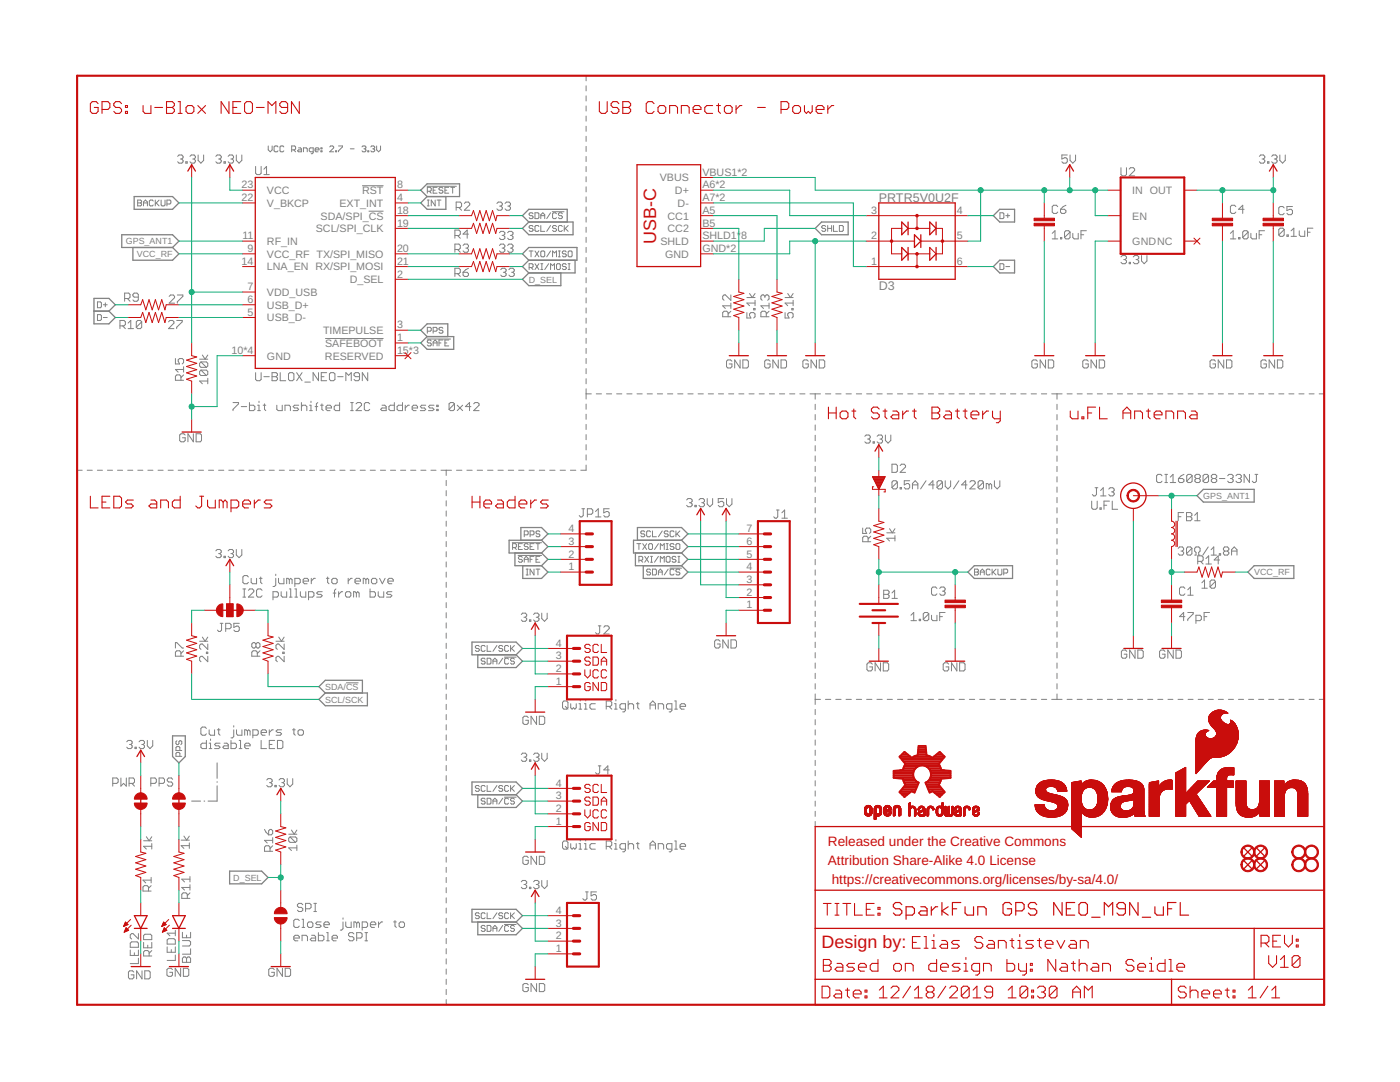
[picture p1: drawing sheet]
<svg xmlns="http://www.w3.org/2000/svg" width="279mm" height="216mm" viewBox="0 0 279 216" stroke-linecap="round" stroke-linejoin="round" font-family="sans-serif">
<defs><g id="words">
<g font-size="3.6" fill="#c90d0c">
<text x="130.9" y="48.6" transform="rotate(-90 130.9 48.6)">USB-C</text>
<text x="164" y="189.1">Design by:</text>
</g>
<g font-size="2.7" fill="#c90d0c">
<text x="165.2" y="168.7">Released under the Creative Commons</text>
<text x="165.2" y="172.6">Attribution Share-Alike 4.0 License</text>
<text x="166" y="176.4">https://creativecommons.org/licenses/by-sa/4.0/</text>
</g>
<g font-size="2.5" fill="#808080">
<text x="175.4" y="40.2">PRTR5V0U2F</text>
<text x="175.4" y="57.8">D3</text>
</g>
<g font-size="2.1" fill="#808080">
<text x="140.2" y="35.1">VBUS1*2</text>
<text x="48.2" y="37.6">23</text>
<text x="48.2" y="40.1">22</text>
<text x="53.3" y="38.7">VCC</text>
<text x="53.3" y="41.3">V_BKCP</text>
<text x="67.8" y="41.3">EXT_INT</text>
<text x="72.3" y="38.7">RST</text>
<text x="79.2" y="37.6">8</text>
<text x="79.2" y="40.1">4</text>
<text x="131.7" y="36.2">VBUS</text>
<text x="134.7" y="38.7">D+</text>
<text x="135.2" y="41.3">D-</text>
<text x="140.2" y="37.6">A6*2</text>
<text x="140.2" y="40.1">A7*2</text>
<text x="226" y="38.7">IN OUT</text>
<text x="48.4" y="47.8">11</text>
<text x="63" y="46.3">SCL/SPI_CLK</text>
<text x="64" y="43.8">SDA/SPI_CS</text>
<text x="79.2" y="42.7">18</text>
<text x="79.2" y="45.2">19</text>
<text x="133.2" y="43.8">CC1</text>
<text x="133.2" y="46.3">CC2</text>
<text x="140.2" y="42.7">A5</text>
<text x="140.2" y="45.2">B5</text>
<text x="140.2" y="47.8">SHLD1*</text>
<text x="147.9" y="47.8">8</text>
<text x="173.8" y="47.8">2</text>
<text x="173.8" y="42.7">3</text>
<text x="191" y="47.8">5</text>
<text x="191" y="42.7">4</text>
<text x="226" y="43.8">EN</text>
<text x="48.2" y="52.8">14</text>
<text x="49.4" y="50.3">9</text>
<text x="53.3" y="54">LNA_EN RX/SPI_MOSI</text>
<text x="53.3" y="48.9">RF_IN</text>
<text x="53.3" y="51.4">VCC_RF TX/SPI_MISO</text>
<text x="79.2" y="50.3">20</text>
<text x="79.2" y="52.8">21</text>
<text x="131.8" y="48.9">SHLD</text>
<text x="132.7" y="51.4">GND</text>
<text x="140.2" y="50.3">GND*2</text>
<text x="173.8" y="52.8">1</text>
<text x="191" y="52.8">6</text>
<text x="226" y="48.9">GNDNC</text>
<text x="49.4" y="57.9">7</text>
<text x="53.3" y="59">VDD_USB</text>
<text x="69.8" y="56.5">D_SEL</text>
<text x="79.2" y="55.4">2</text>
<text x="49.4" y="60.5">6</text>
<text x="49.4" y="63">5</text>
<text x="53.3" y="61.6">USB_D+</text>
<text x="53.3" y="64.1">USB_D-</text>
<text x="79.2" y="65.5">3</text>
<text x="46.2" y="70.6">10*4</text>
<text x="53.3" y="71.7">GND</text>
<text x="64.5" y="66.7">TIMEPULSE</text>
<text x="64.9" y="71.7">RESERVED</text>
<text x="64.9" y="69.2">SAFEBOOT</text>
<text x="79.2" y="68.1">1</text>
<text x="79.2" y="70.6">15*3</text>
<text x="113.5" y="106.2">4</text>
<text x="149" y="106.2">7</text>
<text x="113.5" y="113.8">1</text>
<text x="113.5" y="111.3">2</text>
<text x="113.5" y="108.7">3</text>
<text x="149" y="113.8">4</text>
<text x="149" y="111.3">5</text>
<text x="149" y="108.7">6</text>
<text x="149" y="118.9">2</text>
<text x="149" y="116.3">3</text>
<text x="149" y="121.4">1</text>
<text x="110.9" y="131.6">3</text>
<text x="110.9" y="129">4</text>
<text x="110.9" y="136.6">1</text>
<text x="110.9" y="134.1">2</text>
<text x="110.9" y="159.5">3</text>
<text x="110.9" y="157">4</text>
<text x="110.9" y="164.6">1</text>
<text x="110.9" y="162">2</text>
<text x="110.9" y="184.9">3</text>
<text x="110.9" y="182.4">4</text>
<text x="110.9" y="190">1</text>
<text x="110.9" y="187.4">2</text>
</g>
<g font-size="1.8" fill="#808080">
<text x="25.1" y="48.8">GPS_ANT1</text>
<text x="27.3" y="51.3">VCC_RF</text>
<text x="105.5" y="56.4">D_SEL</text>
<text x="240.1" y="99.5">GPS_ANT1</text>
<text x="250.3" y="114.8">VCC_RF</text>
<text x="64.9" y="137.6">SDA/CS</text>
<text x="64.9" y="140.2">SCL/SCK</text>
<text x="46.6" y="175.7">D_SEL</text>
</g>
</g></defs>
<g fill="none" stroke="#808080" stroke-width=".2">
<path d="M117 15.1v1M117 17.1v1M117 19.1v1.1M27.5 39.9h.5l.3 .2-.3 .4 .3 .4-.3 .2h-.5zM31 39.9v1.2M31.7 39.9l-.7 .8M32.2 39.9v1l.1 .2h.4l.2-.2v-1M35.5 31.2l.2-.3h.6l.2 .3v.3l-.2 .2M36 31.7h.3M36.3 31.7l.2 .3v.3l-.2 .3h-.6l-.2-.3M37.1 32.3h.3v.3h-.3zM37.9 31.2l.3-.3h.5l.3 .3v.3l-.3 .2"/>
<path d="M38.5 31.7h.2M38.7 31.7l.3 .3v.3l-.3 .3h-.5l-.3-.3M39.5 30.9v1.1l.6 .6 .5-.6v-1.1M43.1 31.2l.2-.3h.6l.3 .3v.3l-.3 .2M43.6 31.7h.3M43.9 31.7l.3 .3v.3l-.3 .3h-.6l-.2-.3M44.7 32.3h.3v.3h-.3zM45.5 31.2l.3-.3h.5l.3 .3v.3l-.3 .2M46.1 31.7h.2M46.3 31.7l.3 .3v.3l-.3 .3h-.5l-.3-.3M47.2 30.9v1.1l.5 .6 .6-.6v-1.1M51 33.2v1.4l.3 .2h.5l.3-.2v-1.4"/>
<path d="M52.7 33.8l.5-.6v1.6M52.7 34.8h1M53.5 29.1v.8l.4 .4 .4-.4v-.8M55.5 29.3l-.2-.2h-.4l-.2 .2v.8l.2 .2h.4l.2-.2M56.6 29.3l-.1-.2h-.4l-.2 .2v.8l.2 .2h.4l.1-.2M58.2 29.9h.6l.2-.2v-.4l-.2-.2h-.6v1.2M58.6 29.9l.4 .4M59.6 29.5h.4l.2 .2v.6h-.6l-.2-.2 .2-.2h.6M60.6 30.3v-.8h.5l.2 .2v.6M62.5 30.3h-.6l-.2-.2v-.4l.2-.2h.6v1l-.4 .2M62.9 29.9h.8l-.2-.4h-.4l-.2 .2v.4l.2 .2h.4M64.1 29.5h.2v.2h-.2z"/>
<path d="M64.1 30.1h.2v.2h-.2zM65.8 29.3l.2-.2h.4l.2 .2v.2l-.8 .8h.8M67 30.1h.2v.2h-.2zM67.6 29.1h.7v.2l-.7 .8v.2M69.9 29.7h.8M72.2 29.3l.2-.2h.4l.2 .2-.2 .4M72.3 37.1h4.2M72.6 29.7h.2M72.8 29.7l.2 .2-.2 .4h-.4l-.2-.2M73.4 30.1h.2v.2h-.2zM74 29.3l.2-.2h.4l.2 .2-.2 .4M74.4 29.7h.2"/>
<path d="M74.6 29.7l.2 .2-.2 .4h-.4l-.2-.2M75.2 29.1v.8l.4 .4 .3-.4v-.8M85.2 37.2h5.9M85.3 38.2h.6l.2-.2v-.4l-.2-.2h-.6v1.1M85.3 39.9h.4M85.5 39.9v1.2M85.7 38.2l.4 .3M86.4 38h.4M86.8 39.9v1.2l-.7-1.2v1.2M87.2 37.4h-.8v1.1h.8M87.2 39.9h.8M87.6 39.9v1.2"/>
<path d="M88.4 37.6l-.2-.2h-.4l-.2 .2 .2 .4h.4l.2 .2-.2 .3h-.4l-.2-.1M88.8 38h.4M89.6 37.4h-.8v1.1h.8M90 37.4h.7M90.3 37.4v1.1M117 21.1v1.1M117 23.2v1M117 25.2v1M117 27.2v1M117 29.2v1M117 31.2v1M117 33.2v1"/>
<path d="M117 35.3v1M117 37.3v1M117 39.3v1M213 30.9h-1.1v.8l.6-.2h.2l.3 .2v.6l-.3 .3h-.5l-.3-.3M213.6 30.9v1.1l.5 .6 .6-.6v-1.1M223.7 33.5v1.3l.3 .3h.5l.3-.3v-1.3M225.4 33.7l.2-.2h.6l.2 .2v.3l-1 1.1h1M251.3 31.2l.3-.3h.5l.3 .3v.3l-.3 .2M251.9 31.7h.2M252.1 31.7l.3 .3v.3l-.3 .3h-.5l-.3-.3M253 32.3h.2v.3h-.2zM253.8 31.2l.3-.3h.5l.3 .3v.3l-.3 .2"/>
<path d="M254.3 31.7h.3M254.6 31.7l.3 .3v.3l-.3 .3h-.5l-.3-.3M255.4 30.9v1.1l.6 .6 .5-.6v-1.1M24.9 59.6h.8l.3-.3v-.5l-.3-.3h-.8v1.6M25.4 59.6l.6 .5M27.5 40.5h.5M27.6 59.3h-.8l-.3-.3v-.2l.3-.3h.5l.3 .3v1l-.3 .3h-.5l-.3-.3M28.6 41.1v-.8l.4-.4 .4 .4v.8M28.6 40.5h.8M30.6 40.1l-.2-.2h-.4l-.2 .2v.8l.2 .2h.4l.2-.2M31.2 40.5l.5 .6M33.3 40.7h.6l.2-.2v-.4l-.2-.2h-.6v1.2"/>
<path d="M33.8 59.1l.2-.2h.6l.2 .2v.3l-1 1.1h1M35.4 58.9h1.1v.2l-1.1 1.1v.3M73.6 42.1h2.9M85.3 41.1h.4M90.8 54.6h.8l.3-.3v-.5l-.3-.3h-.8v1.7M90.8 49.8h.8l.3-.3v-.5l-.3-.3h-.8v1.6M90.8 47h.8l.3-.3v-.5l-.3-.3h-.8v1.6M91 41.4h.8l.3-.3v-.5l-.3-.3h-.8v1.7M91.3 49.8l.6 .5M91.3 54.6l.6 .6M91.3 47l.6 .5M91.6 41.4l.5 .6"/>
<path d="M92.4 49l.3-.3h.5l.3 .3v.2l-.3 .3M92.4 54.3h.8l.3 .3v.3l-.3 .3h-.5l-.3-.3zM92.7 40.6l.2-.3h.6l.2 .3v.3l-1 1.1h1M93 49.5h.2M93.2 49.5l.3 .3v.3l-.3 .2h-.5l-.3-.2M93.5 53.5l-1.1 .8M93.5 46.7h-1.1l.8-.8v1.6M99.2 40.6l.2-.3h.6l.2 .3v.3l-.2 .2M99.7 49l.2-.3h.6l.3 .3v.2l-.3 .3M99.7 46.4l.2-.2h.6l.3 .2v.3l-.3 .3M99.7 41.1h.3M99.9 53.8l.3-.3h.5l.3 .3v.3l-.3 .2"/>
<path d="M100 41.1l.2 .3v.3l-.2 .3h-.6l-.2-.3M100.2 49.5h.3M100.2 47h.3M100.5 54.3h.2M100.5 47l.3 .2v.3l-.3 .3h-.6l-.2-.3M100.5 49.5l.3 .3v.3l-.3 .2h-.6l-.2-.2M100.7 54.3l.3 .3v.3l-.3 .3h-.5l-.3-.3M100.8 40.6l.3-.3h.5l.3 .3v.3l-.3 .2M101.3 49l.3-.3h.5l.3 .3v.2l-.3 .3M101.3 46.4l.3-.2h.5l.3 .2v.3l-.3 .3M101.3 41.1h.3M101.6 53.8l.2-.3h.6l.2 .3v.3l-.2 .2"/>
<path d="M101.6 41.1l.3 .3v.3l-.3 .3h-.5l-.3-.3M101.9 49.5h.2M101.9 47h.2M102.1 49.5l.3 .3v.3l-.3 .2h-.5l-.3-.2M102.1 47l.3 .2v.3l-.3 .3h-.5l-.3-.3M102.1 54.3h.3M102.4 54.3l.2 .3v.3l-.2 .3h-.6l-.2-.3M105.6 53.4h.6l.2-.2v-.4l-.2-.2h-.6v1.2M105.6 50.1h.8M106 50.1v1.1M106 53.4l.4 .4M106.4 45.2l-.2-.2h-.4l-.2 .4 .2 .2h.4l.2 .4-.2 .2h-.4l-.2-.2"/>
<path d="M106.4 42.7l-.2-.2h-.4l-.2 .3 .2 .2h.4l.2 .4-.2 .2h-.4l-.2-.2M106.8 42.5h.6l.1 .2v.7l-.1 .2h-.6zM106.8 52.6l.7 1.2M106.8 50.1l.7 1.1M107.5 45.2l-.1-.2h-.4l-.2 .2v.8l.2 .2h.4l.1-.2M107.5 52.6l-.7 1.2M107.5 50.1l-.7 1.1M107.9 43.6v-.8l.4-.3 .4 .3v.8M107.9 50.3l.2-.2h.4l.2 .2v.8l-.2 .1h-.4l-.2-.1zM107.9 45v1.2h.8M107.9 52.6h.4M107.9 43h.8"/>
<path d="M107.9 53.8h.4M108.1 52.6v1.2M109.5 52.6l-.8 1.2M109.9 45l-.8 1.2M109.9 42.5l-.8 1.1M109.9 53.8v-1.2l.4 .4 .4-.4v1.2M109.9 50.1l-.8 1.1M110.2 42.2h2.4M110.3 51.2v-1.1l.4 .4 .4-.4v1.1M111.1 42.7l-.3-.2h-.3l-.2 .2v.7l.2 .2h.3l.3-.2M111.1 45.2l-.3-.2h-.3l-.2 .4 .2 .2h.3l.3 .4-.3 .2h-.3l-.2-.2M111.3 52.6h.3l.2 .2v.8l-.2 .2h-.3l-.2-.2v-.8z"/>
<path d="M111.4 50.1h.4M111.4 51.2h.4M111.6 50.1v1.1M112.2 45.2l-.2-.2h-.4l-.2 .2v.8l.2 .2h.4l.2-.2M112.2 42.7l-.2-.2h-.4l-.2 .3 .2 .2h.4l.2 .4-.2 .2h-.4l-.2-.2M112.6 45v1.2M112.8 45.6l.6 .6M113 52.8l-.2-.2h-.4l-.2 .2 .2 .4h.4l.2 .2-.2 .4h-.4l-.2-.2M113 50.3l-.2-.2h-.4l-.2 .2 .2 .4h.4l.2 .1-.2 .4h-.4l-.2-.1M113.4 52.6h.4M113.4 45l-.8 .8M113.4 53.8h.4"/>
<path d="M113.4 50.3l.2-.2h.4l.2 .2v.8l-.2 .1h-.4l-.2-.1zM113.6 52.6v1.2M117 41.3v1M117 43.3v1M117 45.3v1.1M117 47.3v1.1M117 49.4v1M117 51.4v1M117 53.4v1M117 55.4v1M117 57.4v1M117 59.4v1.1"/>
<path d="M145.9 58.8v1.1l-1.1-1.1h-.3l-.3 .3v.5l.3 .3M149.1 59.4h1.6M149.6 58.6l.5 .8 .6-.8M150.7 59.9v1.1M152.7 59.1l-.3-.3h-.3l-.3 .3v.5l.3 .3M152.7 59.1l.2-.3h.3l.3 .3v.5l-.3 .3M152.7 59.1v.3M156.7 59.4h1.6M157.2 58.6l.6 .8 .5-.8M158.3 59.9v1.1M164.8 45.2l-.2-.2h-.4l-.2 .2 .2 .4h.4l.2 .2-.2 .4h-.4l-.2-.2M165.2 45.6h.8"/>
<path d="M165.2 45v1.2M166 45v1.2M166.3 45v1.2h.8M167.5 45h.6l.2 .2v.8l-.2 .2h-.6zM199.6 52.6h.6l.1 .2v.8l-.1 .2h-.6zM199.6 42.5h.6l.1 .2v.7l-.1 .2h-.6zM200.7 43h.8M200.7 53.2h.8M201.1 42.7v.7M210 47.7h1.1M210 46.6l.5-.6v1.7M211.1 41.2l-.3-.2h-.5l-.3 .2v1.1l.3 .3h.5l.3-.3"/>
<path d="M211.6 47.4h.3v.3h-.3zM211.6 41.8h.8l.3 .2v.3l-.3 .3h-.5l-.3-.3zM212.7 41l-.5 .2-.6 .6M213.6 46.3v1.1l-.3 .3h-.6l-.3-.3M213.6 46.3l-.3-.3h-.6l-.3 .3v1.1M213.6 46.3l-1.2 1.1M214.1 46.6v.8l.3 .3h.8v-1.1M215.7 46.8h.6M216.8 46h-1.1v1.7M223.7 51.3l.3-.3h.5l.3 .3v.2l-.3 .3M224.3 51.8h.2M224.5 51.8l.3 .3v.2l-.3 .3h-.5l-.3-.3"/>
<path d="M225.4 52.3h.2v.3h-.2zM226.2 51.3l.2-.3h.6l.3 .3v.2l-.3 .3M226.7 51.8h.3M227 51.8l.3 .3v.2l-.3 .3h-.6l-.2-.3M227.8 51v1.1l.5 .5 .6-.5v-1.1M245.6 46.6l.5-.6v1.7M245.6 47.7h1M246.6 41.2l-.2-.2h-.6l-.2 .2v1.1l.2 .3h.6l.2-.3M247.2 47.4h.3v.3h-.3zM248.3 41.8h-1.1l.8-.8v1.6M249.1 46.3v1.1l-.3 .3h-.5l-.3-.3M249.1 46.3l-.3-.3h-.5l-.3 .3v1.1"/>
<path d="M249.1 46.3l-1.1 1.1M249.6 46.6v.8l.3 .3h.8v-1.1M251.3 46.8h.5M252.4 46h-1.1v1.7M256.3 41.5l-.3-.3h-.5l-.3 .3v1.1l.3 .2h.5l.3-.2M256.3 45.8l-.3-.3h-.5l-.3 .3v1.1M256.3 45.8v1.1l-.3 .3h-.5l-.3-.3M256.3 45.8l-1.1 1.1M256.8 46.9h.3v.3h-.3zM257.7 47.2h1M257.7 46.1l.5-.6v1.7M257.9 41.2h-1.1v.8l.6-.2h.3l.2 .2v.6l-.2 .2h-.6l-.3-.2"/>
<path d="M259.3 46.1v.8l.3 .3h.8v-1.1M260.9 46.3h.6M262 45.5h-1.1v1.7M19.5 62.8h.5l.2 .2v.8l-.2 .1h-.5zM19.5 60.2h.5l.2 .2v.8l-.2 .2h-.5zM20.6 60.8h.8M20.6 63.4h.8M21 60.4v.8M23.9 65h.8l.3-.3v-.5l-.3-.3h-.8v1.7M24.5 65l.5 .6M25.6 65.6h1M25.6 64.5l.5-.6v1.7"/>
<path d="M28.3 64.2l-.3-.3h-.5l-.3 .3v1.1M28.3 64.2v1.1l-.3 .3h-.5l-.3-.3M28.3 64.2l-1.1 1.1M33.6 64.2l.3-.3h.6l.2 .3v.3l-1.1 1.1h1.1M35 71.5v1.1h.8l-.2-.5v-.3l.2-.3h.6l.2 .3v.5l-.2 .3M35.3 63.9h1.1v.3l-1.1 1.1v.3M36.1 75.9v-.8l-.3-.3h-.5l-.3 .3v.8h1.6M36.6 73.2v1.1M36.6 74.8l-.5 .6M36.6 73.7h-1.6l.6 .6M39.8 71.7h1.7M40.1 73.9l1.1 1"/>
<path d="M40.1 72.2l1.1 1.1M40.1 72.2h1.1l.3 .3v.5l-.3 .3M40.1 73.9h1.1l.3 .2v.6l-.3 .2M40.1 72.2l-.3 .3v.5l.3 .3h1.1M40.1 73.9l-.3 .2v.6l.3 .2h1.1M40.4 70.8l.5 .9 .6-.9M41.5 75.5v1.1M41.5 76h-1.7l.6 .6M51 74.4v1.3l.3 .3h.5l.3-.3v-1.3M52.7 75.2h1M54.3 74.4h.8l.3 .2v.3l-.3 .3 .3 .2v.3l-.3 .3h-.8zM54.3 75.2h.8"/>
<path d="M55.9 74.4v1.6h1.1M57.6 74.6l.2-.2h.6l.3 .2v1.1l-.3 .3h-.6l-.2-.3zM59.2 74.4l1.1 1.6M60.3 74.4l-1.1 1.6M60.8 76.2h1.1M63.6 74.4v1.6l-1.1-1.6v1.6M64.1 75.2h.6M64.9 67.5h11.6M65.2 74.4h-1.1v1.6h1.1M65.7 74.6l.3-.2h.6l.2 .2v1.1l-.2 .3h-.6l-.3-.3zM67.4 75.2h1.1M69 76v-1.6l.6 .5 .5-.5v1.6"/>
<path d="M71.8 75.2h-.9l-.2-.3v-.3l.2-.2h.6l.3 .2v1.1l-.3 .3h-.6l-.2-.3M73.4 74.4v1.6l-1.1-1.6v1.6M85.2 67.6h4.7M85.3 66.1h.6l.2-.2v-.4l-.2-.2h-.6v1.2M86.1 68.1l-.2-.3h-.4l-.2 .4 .2 .2h.4l.2 .4-.2 .2h-.4l-.2-.2M86.4 66.1h.6l.2-.2v-.4l-.2-.2h-.6v1.2M86.4 69v-.8l.4-.4 .4 .4v.8M86.4 68.4h.8M87.6 68.4h.4M88.4 65.5l-.2-.2h-.4l-.2 .2 .2 .4h.4l.2 .2-.2 .4h-.4l-.2-.2M88.4 67.8h-.8v1.2M88.8 68.4h.4"/>
<path d="M89.6 67.8h-.8v1.2h.8M117 78.6h1M117 61.4v1.1M117 63.5v1M117 65.5v1M117 67.5v1M117 69.5v1M117 71.5v1M117 73.6v1M117 75.6v1M117 77.6v2M119 78.6h1"/>
<path d="M121 78.6h1.1M123.1 78.6h1M125.1 78.6h1M127.1 78.6h1.1M129.2 78.6h1M131.2 78.6h1M133.2 78.6h1.1M135.3 78.6h1M137.3 78.6h1M139.3 78.6h1.1M141.4 78.6h1M143.4 78.6h1"/>
<path d="M145.3 63.2v-.8l-.3-.3h-.5l-.3 .3v.8h1.7M145.4 78.6h1M145.9 62.1l-.6 .6M145.9 61h-1.7l.6 .6M145.9 60.5v1.1M146.1 72.1l-.3-.3h-.5l-.3 .3v1.1l.3 .2h.5l.3-.2v-.6h-.6M147.4 78.6h1.1M147.7 71.8v1.6l-1.1-1.6v1.6M148.3 71.8h.8l.3 .3v1.1l-.3 .2h-.8zM149.1 62.4v1.1h.8l-.3-.8 .3-.3h.5l.3 .3v.5l-.3 .3M149.5 78.6h1M150.4 61.6h.3v.2h-.3z"/>
<path d="M150.7 60.5h-1.6l.5 .5M151.5 78.6h1M152.9 63.2v-.8l-.2-.3h-.6l-.3 .3v.8h1.7M153.5 61h-1.7l.6 .6M153.5 62.1l-.6 .6M153.5 60.5v1.1M153.5 78.6h1.1M153.7 72.1l-.3-.3h-.5l-.3 .3v1.1l.3 .2h.5l.3-.2v-.6h-.6M155.3 71.8v1.6l-1.1-1.6v1.6M155.6 78.6h1M155.9 71.8h.8l.3 .3v1.1l-.3 .2h-.8zM156.7 62.4v1.1h.8l-.3-.8 .3-.3h.5l.3 .3v.5l-.3 .3"/>
<path d="M157.6 78.6h1M158 61.6h.3v.2h-.3zM158.3 60.5h-1.6l.5 .5M159.6 78.6h1.1M161.3 72.1l-.3-.3h-.5l-.3 .3v1.1l.3 .2h.5l.3-.2v-.6h-.5M161.6 78.6h2.1M162.7 78.6v1.1M162.9 71.8v1.6l-1-1.6v1.6M163.5 71.8h.8l.3 .3v1.1l-.3 .2h-.8zM164.7 78.6h1.1M166.8 78.6h1.1M168.8 78.6h1.1"/>
<path d="M170.9 78.6h1.1M173 78.6h1M175 78.6h1.1M177.1 78.6h1M179.1 78.6h1M181.2 78.6h1M183.2 78.6h1.1M185.3 78.6h1M187.3 78.6h1.1M189.4 78.6h1M191.4 78.6h1.1M193.5 78.6h1"/>
<path d="M195.5 78.6h1.1M197.6 78.6h1M199.6 78.6h1.1M201.7 78.6h1M203.7 78.6h1.1M205.8 78.6h1M207 72.1l-.2-.3h-.6l-.3 .3v1.1l.3 .2h.6l.2-.2v-.6h-.5M207.8 78.6h1.1M208.7 71.8v1.6l-1.1-1.6v1.6M209.2 71.8h.8l.3 .3v1.1l-.3 .2h-.8zM209.9 78.6h2.1M210.9 78.6v1.1"/>
<path d="M213 78.6h1M215 78.6h1M217 78.6h1M217.2 72.1l-.3-.3h-.5l-.3 .3v1.1l.3 .2h.5l.3-.2v-.6h-.6M218.8 71.8v1.6l-1.1-1.6v1.6M219 78.6h1M219.4 71.8h.8l.3 .3v1.1l-.3 .2h-.8zM221 78.6h1M223 78.6h1M225 78.6h1M227 78.6h1M229 78.6h1.1"/>
<path d="M231.1 78.6h1M233.1 78.6h1M235.1 78.6h1M237.1 78.6h1M239.1 78.6h1M241.1 78.6h1M242.6 72.1l-.3-.3h-.5l-.3 .3v1.1l.3 .2h.5l.3-.2v-.6h-.6M243.1 78.6h1.1M244.2 71.8v1.6l-1.1-1.6v1.6M244.8 71.8h.8l.3 .3v1.1l-.3 .2h-.8zM245.2 78.6h1M247.2 78.6h1"/>
<path d="M249.2 78.6h1M251.2 78.6h1M252.7 72.1l-.2-.3h-.6l-.2 .3v1.1l.2 .2h.6l.2-.2v-.6h-.5M253.2 78.6h1M254.4 71.8v1.6l-1.1-1.6v1.6M254.9 71.8h.8l.3 .3v1.1l-.3 .2h-.8zM255.2 78.6h1M257.2 78.6h1M259.2 78.6h1M261.3 78.6h1M263.3 78.6h1M15.4 93.8h1"/>
<path d="M17.4 93.8h1M19.4 93.8h1M21.4 93.8h1.1M23.5 93.8h1M25.5 93.8h1M27.5 93.8h1M29.5 93.8h1M31.5 93.8h1.1M33.5 93.8h1.1M35.6 93.8h1M37 86.8l-.3-.2h-.6l-.2 .2v1.1l.2 .3h.6l.3-.3v-.5h-.6M37.6 93.8h1"/>
<path d="M38.6 86.6v1.6l-1.1-1.6v1.6M39.1 86.6h.9l.2 .2v1.1l-.2 .3h-.9zM39.6 93.8h1M41.6 93.8h1M43.6 93.8h1.1M45.7 93.8h1M46.5 80.3h1.1v.3l-1.1 1.1v.2M47.7 93.8h1M48.2 81.1h1M49.7 93.8h1M49.8 80.3v1.6h.8l.3-.2v-.6l-.3-.2h-.8M51.4 81.9h.6"/>
<path d="M51.4 80.9h.3v1M51.7 80.1v.2M51.7 93.8h1M52.5 80.9h.5M52.8 80.6v1.1l.2 .2M53.7 93.8h1M55.2 80.9v.8l.3 .2h.8v-1M55.7 93.8h1M56.9 81.9v-1h.8l.3 .2v.8M57.8 93.8h1M59.6 80.9h-.8l-.3 .2 .3 .3h.5l.3 .3-.3 .2h-.8M59.8 93.8h1"/>
<path d="M60.2 81.1l.2-.2h.6l.2 .2v.8M60.2 80.3v1.6M61.8 81.9h.5M61.8 80.9h.3v1M61.8 93.8h1M62.1 80.1v.2M62.9 81.1h.5M63.4 80.3l-.3 .3v1.3M63.8 93.8h1M64 80.9h.5M64.2 80.6v1.1l.3 .2M65.1 81.4h1v-.3l-.2-.2h-.6l-.2 .2v.6l.2 .2h.6"/>
<path d="M65.8 93.8h1M67.8 80.3v1.6h-.8l-.3-.2v-.6l.3-.2h.8M67.8 93.8h1.1M69.9 93.8h1M70 80.3h.5M70 81.9h.5M70.3 80.3v1.6M71.1 80.6l.2-.3h.6l.3 .3v.3l-1.1 1h1.1M71.9 93.8h1M73.8 80.6l-.3-.3h-.5l-.3 .3v1.1l.3 .2h.5l.3-.2M73.9 93.8h1M75.9 93.8h1"/>
<path d="M76.2 80.9h.6l.3 .2v.8h-.9l-.2-.2 .2-.3h.9M77.9 93.8h1.1M78.7 80.3v1.6h-.8l-.3-.2v-.6l.3-.2h.8M79.9 93.8h1.1M80.3 80.3v1.6h-.8l-.3-.2v-.6l.3-.2h.8M80.9 80.9v1M81.7 80.9h-.3l-.5 .5M82 93.8h1M82.3 81.4h1v-.3l-.2-.2h-.6l-.2 .2v.6l.2 .2h.6M84 93.8h1M85 80.9h-.8l-.3 .2 .3 .3h.5l.3 .3-.3 .2h-.8M86 93.8h1"/>
<path d="M86.6 80.9h-.8l-.3 .2 .3 .3h.5l.3 .3-.3 .2h-.8M87.2 80.9h.2v.2h-.2zM87.2 81.7h.2v.2h-.2zM88 93.8h2.1M89 93.8v1.1M89 95.9v1M89 97.9v1M89 99.9v1.1M90.7 80.6l-.3-.3h-.5l-.3 .3v1.1M90.7 80.6v1.1l-.3 .2h-.5l-.3-.2M90.7 80.6l-1.1 1.1M91.1 93.8h1.1"/>
<path d="M91.2 80.9l1.1 1M92.3 80.9l-1.1 1M93.2 93.8h1M94 81.1h-1.1l.8-.8v1.6M94.5 80.6l.3-.3h.5l.3 .3v.3l-1.1 1h1.1M95.2 93.8h1.1M97.3 93.8h1.1M99.4 93.8h1M101.4 93.8h1.1M103.5 93.8h1.1M105.6 93.8h1M107.6 93.8h1.1"/>
<path d="M109.7 93.8h1.1M111.8 93.8h1M113.8 93.8h1.1M117 92.8v1h-1.1M117 80.6v1.1M117 82.7v1M117 84.7v1M117 86.7v1M117 88.7v1.1M117 90.8v1M137 99.8l.3-.3h.6l.2 .3v.2l-.2 .3M139.5 99.8l.3-.3h.5l.3 .3v.2l-.3 .3"/>
<path d="M141.1 99.5v1.1l.6 .5 .5-.5v-1.1M144.4 99.5h-1.1v.8l.6-.3h.3l.2 .3v.5l-.2 .3h-.6l-.3-.3M145 99.5v1.1l.5 .5 .6-.5v-1.1M162.7 80.7v1M162.7 82.7v1.1M162.7 84.8v1.1M162.7 86.8v1.1M162.7 88.9v1.1M162.7 91v1.1M162.7 93v1.1M162.7 95.1v1.1M162.7 97.2v1"/>
<path d="M162.7 99.3v1M172.6 87.1l.3-.3h.5l.3 .3v.2l-.3 .3M173.1 87.6h.3M173.4 87.6l.3 .3v.3l-.3 .2h-.5l-.3-.2M174.2 88.2h.3v.2h-.3zM175 87.1l.3-.3h.6l.2 .3v.2l-.2 .3M175.6 87.6h.3M175.9 87.6l.2 .3v.3l-.2 .2h-.6l-.3-.2M176.7 86.8v1.1l.5 .5 .6-.5v-1.1M178 92.6h.8l.3 .3v1.1l-.3 .3h-.8zM179.1 96.2l-.3-.3h-.5l-.3 .3v1.1M179.1 96.2v1.1l-.3 .3h-.5l-.3-.3"/>
<path d="M179.1 96.2l-1.1 1.1M179.6 97.3h.3v.3h-.3zM179.6 92.9l.3-.3h.5l.3 .3v.3l-1.1 1.1h1.1M181.5 95.9h-1v.9l.5-.3h.3l.2 .3v.5l-.2 .3h-.6l-.2-.3M182.1 97.6v-1.1l.5-.6 .6 .6v1.1M182.1 96.8h1.1M184.8 95.9l-1.1 1.7M186.5 96.8h-1.1l.8-.9v1.7M188.1 96.2l-.3-.3h-.5l-.3 .3v1.1M188.1 96.2v1.1l-.3 .3h-.5l-.3-.3M188.1 96.2l-1.1 1.1M188.6 95.9v1.1l.6 .6 .5-.6v-1.1"/>
<path d="M191.4 95.9l-1.1 1.7M193 96.8h-1.1l.8-.9v1.7M193.5 96.2l.3-.3h.6l.2 .3v.3l-1.1 1.1h1.1M196.3 96.2l-.3-.3h-.5l-.3 .3v1.1M196.3 96.2v1.1l-.3 .3h-.5l-.3-.3M196.3 96.2l-1.1 1.1M197.4 96.8l-.3-.3h-.3v1.1M197.4 96.8v.8M197.4 96.8l.2-.3 .3 .3v.8M198.5 95.9v1.1l.5 .6 .5-.6v-1.1M210.9 80.7v1M210.9 82.7v1.1"/>
<path d="M210.9 84.8v1.1M210.9 86.8v1.1M210.9 88.9v1.1M210.9 91v1.1M210.9 93v1.1M210.9 95.1v1.1M210.9 97.2v1M210.9 99.3v1M217.9 100v1.3l.2 .3h.6l.3-.3v-1.3M218.5 97.3h.6M218.8 97.3v1.4l-.3 .3h-.2l-.3-.3M219.6 99h1.1"/>
<path d="M219.6 97.9l.6-.6v1.7M221.3 97.6l.3-.3h.5l.3 .3v.3l-.3 .2M221.4 100h-1.1v1.6M221.8 98.1h.3M222 100v1.6h1.1M222.1 98.1l.3 .3v.3l-.3 .3h-.5l-.3-.3M231.9 94.9l-.3-.2h-.5l-.3 .2v1.1l.3 .3h.5l.3-.3M232.5 94.7h.5M232.5 96.3h.5M232.7 94.7v1.6M233.6 96.3h1M233.6 95.2l.5-.5v1.6"/>
<path d="M235.2 95.5h.8l.3 .3v.2l-.3 .3h-.5l-.3-.3zM236.3 94.7l-.6 .2-.5 .6M237.9 94.9l-.3-.2h-.5l-.3 .2v1.1M237.9 94.9v1.1l-.3 .3h-.5l-.3-.3M237.9 94.9l-1.1 1.1M238.7 95.5l-.2-.3v-.3l.2-.2h.6l.2 .2v.3l-.2 .3M238.7 95.5l-.2 .3v.2l.2 .3h.6l.2-.3v-.2l-.2-.3M238.7 95.5h.6M241.2 94.9l-.3-.2h-.5l-.3 .2v1.1M241.2 94.9v1.1l-.3 .3h-.5l-.3-.3M241.2 94.9l-1.1 1.1M242 95.5l-.3-.3v-.3l.3-.2h.5l.3 .2v.3l-.3 .3"/>
<path d="M242 95.5l-.3 .3v.2l.3 .3h.5l.3-.3v-.2l-.3-.3M242 95.5h.5M243.4 95.5h1.1M245 94.9l.3-.2h.5l.3 .2v.3l-.3 .3M245.6 95.5h.2M245.8 95.5l.3 .3v.2l-.3 .3h-.5l-.3-.3M246.7 94.9l.2-.2h.6l.2 .2v.3l-.2 .3M247.2 95.5h.3M247.5 95.5l.2 .3v.2l-.2 .3h-.6l-.2-.3M249.4 94.7v1.6l-1.1-1.6v1.6M250.5 94.7h.5M250.7 94.7v1.3l-.2 .3h-.3l-.3-.3"/>
<path d="M43.1 109.9l.2-.3h.6l.3 .3v.3l-.3 .3M43.6 110.5h.3M43.9 110.5l.3 .2v.3l-.3 .3h-.6l-.2-.3M44.7 111h.3v.3h-.3zM45.5 109.9l.3-.3h.5l.3 .3v.3l-.3 .3M46.1 110.5h.2M46.3 110.5l.3 .2v.3l-.3 .3h-.5l-.3-.3M47.2 109.6v1.1l.5 .6 .6-.6v-1.1M48.5 119.1h.5M48.5 117.5h.5M48.7 117.5v1.6M49.6 115.1l-.3-.2h-.6l-.2 .2v1.1l.2 .3h.6l.3-.3"/>
<path d="M49.6 117.8l.2-.3h.6l.3 .3v.3l-1.1 1h1.1M50.1 115.4v.8l.3 .3h.8v-1.1M51.8 115.4h.5M52 115.1v1.1l.3 .3M52.3 117.8l-.3-.3h-.5l-.3 .3v1.1l.3 .2h.5l.3-.2M54.5 119.1h.8l.3-.2v-.6l-.3-.2h-.8v1.6M55 115.4v1.4l-.2 .2h-.3M55 114.6v.3M55.6 115.4v.8l.2 .3h.9v-1.1M56.1 118.1v.8l.3 .2h.8v-1M57.7 115.7l-.2-.3h-.3v1.1M57.7 115.7v.8"/>
<path d="M57.7 115.7l.3-.3 .3 .3v.8M57.8 119.1h.5M57.8 117.5h.2v1.6M58.8 116.5h.9l.2-.3v-.5l-.2-.3h-.9v1.6M58.8 119.1h.6M58.8 117.5h.3v1.6M59.9 118.1v.8l.3 .2h.8v-1M60.5 116h1.1v-.3l-.3-.3h-.6l-.2 .3v.5l.2 .3h.6M61.6 119.1h.8l.3-.2v-.6l-.3-.2h-.8v1.6M62.1 115.4v1.1M62.9 115.4h-.2l-.6 .6M64.3 118.1h-.8l-.3 .2 .3 .3h.5l.3 .3-.3 .2h-.8"/>
<path d="M65.1 115.4h.6M65.4 115.1v1.1l.3 .3M66.2 115.7l.3-.3h.5l.3 .3v.5l-.3 .3h-.5l-.3-.3zM66.5 118.3h.5M67 117.5l-.2 .3v1.3M67.6 118.1v1M68.4 118.1h-.3l-.5 .5M68.9 118.3l.3-.2h.6l.2 .2v.6l-.2 .2h-.6l-.3-.2zM69.5 115.4v1.1M70.3 115.4h-.3l-.5 .6M70.8 116h1.1v-.3l-.2-.3h-.6l-.3 .3v.5l.3 .3h.6M71.1 118.3l-.3-.2h-.2v1"/>
<path d="M71.1 118.3v.8M71.1 118.3l.3-.2 .3 .2v.8M73 115.7l-.3-.3h-.2v1.1M73 115.7v.8M73 115.7l.3-.3 .3 .3v.8M73.9 117.5v1.6h.8l.2-.2v-.6l-.2-.2h-.8M74.1 115.7l.3-.3h.5l.3 .3v.5l-.3 .3h-.5l-.3-.3zM75.5 118.1v.8l.3 .2h.8v-1M75.8 115.4l.5 1.1 .6-1.1M77.4 116h1.1v-.3l-.3-.3h-.5l-.3 .3v.5l.3 .3h.5M78.2 118.1h-.8l-.3 .2 .3 .3h.5l.3 .3-.3 .2h-.8M89 102v1"/>
<path d="M89 104v1M89 106v1M89 108.1v1M89 110.1v1M89 112.1v1M89 114.2v1M89 116.2v1M89 118.2v1M102.2 108.3h5.9M102.3 109.3h.6l.2-.2v-.4l-.2-.2h-.6v1.1M102.7 109.3l.4 .3M103.4 110.8h4.7"/>
<path d="M103.5 109.1h.3M104.2 108.5h-.7v1.1h.7M104.2 111.2l-.2-.2h-.3l-.2 .4 .2 .2h.3l.2 .4-.2 .2h-.3l-.2-.2M104.6 106.7h.6l.2-.2v-.4l-.2-.2h-.6v1.2M104.6 112.2v-.8l.4-.4 .4 .4v.8M104.6 111.6h.8M105 113.6h.4M105 114.7h.4M105.2 113.6v1.1M105.4 108.7l-.2-.2h-.4l-.2 .4 .2 .2h.4l.2 .4-.2 .1h-.4l-.2-.1M105.8 106.7h.6l.2-.2v-.4l-.2-.2h-.6v1.2M105.8 109.1h.4"/>
<path d="M105.8 111.6h.4M106.6 108.5h-.8v1.1h.8M106.6 111h-.8v1.2M106.6 113.6v1.1l-.8-1.1v1.1M107 113.6h.7M107 108.5h.7M107 111.6h.4M107.4 108.5v1.1M107.4 113.6v1.1M107.7 111h-.7v1.2h.7M107.7 106.1l-.2-.2h-.3l-.2 .2 .2 .4h.3l.2 .2-.2 .4h-.3l-.2-.2M116.1 101.5h.6"/>
<path d="M116.4 101.5v1.4l-.3 .2h-.3l-.2-.2M117.2 102.6h.8l.3-.3v-.5l-.3-.3h-.8v1.6M118.9 103.1h1M118.9 102.1l.5-.6v1.6M121.6 101.5h-1.1v.8l.5-.2h.3l.3 .2v.6l-.3 .2h-.5l-.3-.2M127.1 108.5h.8M127.5 111.8h.6l.2-.2v-.4l-.2-.2h-.6v1.2M127.5 108.5v1.1M127.9 111.8l.4 .4M128.3 108.5l.8 1.1M128.7 106.1l-.2-.2h-.4l-.2 .2 .2 .4h.4l.2 .2-.2 .4h-.4l-.2-.2M128.7 111l.8 1.2"/>
<path d="M129.1 108.5l-.8 1.1M129.5 111l-.8 1.2M129.6 108.5h.4l.2 .2v.8l-.2 .1h-.4l-.1-.1v-.8zM129.8 111h.4M129.8 106.1l-.2-.2h-.4l-.1 .2v.8l.1 .2h.4l.2-.2M129.8 113.7l-.2-.1h-.4l-.1 .4 .1 .2h.4l.2 .3-.2 .2h-.4l-.1-.2M129.8 112.2h.4M130 111v1.2M130.2 113.6h.6l.2 .1v.8l-.2 .2h-.6zM130.2 105.9v1.2h.8M131.4 114.2h.8M131.4 114.7v-.7l.4-.4 .4 .4v.7"/>
<path d="M131.4 111l-.8 1.2M131.4 108.5l-.8 1.1M131.8 109.6v-1.1l.4 .4 .4-.4v1.1M131.8 112.2v-1.2l.4 .4 .4-.4v1.2M132.2 105.9l-.8 1.2M132.9 109.6h.4M132.9 111.2l.3-.2h.3l.2 .2v.8l-.2 .2h-.3l-.3-.2zM132.9 108.5h.4M133.2 108.5v1.1M133.3 106.1l-.1-.2h-.4l-.2 .4 .2 .2h.4l.1 .4-.1 .2h-.4l-.2-.2M133.3 113.6l-.7 1.1M133.7 113.4h2.3"/>
<path d="M134.5 108.7l-.2-.2h-.4l-.2 .4 .2 .2h.4l.2 .4-.2 .1h-.4l-.2-.1M134.5 106.1l-.2-.2h-.4l-.2 .2v.8l.2 .2h.4l.2-.2M134.5 113.7l-.2-.1h-.4l-.2 .1v.8l.2 .2h.4l.2-.2M134.9 111.2l-.2-.2h-.4l-.2 .2 .2 .4h.4l.2 .2-.2 .4h-.4l-.2-.2M134.9 105.9v1.2M134.9 108.7l.2-.2h.4l.2 .2v.8l-.2 .1h-.4l-.2-.1zM135.1 106.5l.6 .6M135.3 111h.4M135.3 112.2h.4M135.5 111v1.2M135.7 113.7l-.2-.1h-.4l-.2 .1v.3l.2 .2h.4l.2 .3-.2 .2h-.4l-.2-.2M135.7 105.9l-.8 .8"/>
<path d="M137.6 100.3h.3M137.9 100.3l.2 .3v.2l-.2 .3h-.6l-.3-.3M138.7 100.8h.3v.3h-.3zM140 100.3h.3M140.3 100.3l.3 .3v.2l-.3 .3h-.5l-.3-.3M155 101.8h.5M155.2 101.8v1.3l-.2 .3h-.3l-.3-.3M156 103.4h1.1M156 102.3l.6-.5v1.6M162.7 101.3v1.1M162.7 103.4v1M162.7 105.4v1.1"/>
<path d="M162.7 107.5v1.1M162.7 109.6v1M162.7 111.6v1.1M162.7 113.7v1.1M162.7 115.8v1M162.7 117.8v1.1M162.7 119.9v1.1M172.2 105.4v1h.8l-.3-.5v-.3l.3-.2h.5l.3 .2v.6l-.3 .2M173.2 108.1v-.8l-.2-.3h-.6l-.2 .3v.8h1.6M173.8 107l-.6 .5M176.4 118.6h.8M176.4 117.8h.8l.2 .2v.3l-.2 .3 .2 .3v.2l-.2 .3h-.8z"/>
<path d="M177 106.3h1.6M177.5 105.5l.6 .8 .5-.8M178 119.4h1.1M178 118.3l.5-.5v1.6M178.6 107.4h-1.6l.5 .5M178.6 106.9v1M187 117.4l-.3-.3h-.5l-.3 .3v1.1l.3 .3h.5l.3-.3M187.5 117.4l.3-.3h.6l.2 .3v.3l-.2 .3M188.1 118h.3M188.4 118l.2 .2v.3l-.2 .3h-.6l-.3-.3M194.5 113.6h.6l.2 .1-.2 .5 .2 .3-.2 .2h-.6zM194.5 114.2h.6"/>
<path d="M195.6 114.2h.8M195.6 114.7v-.7l.4-.4 .4 .4v.7M197.6 113.7l-.2-.1h-.4l-.2 .1v.8l.2 .2h.4l.2-.2M198 113.6v1.1M198.2 114.2l.6 .5M198.8 113.6l-.8 .7M199.2 113.6v.9l.1 .2h.4l.2-.2v-.9M200.3 114.3h.6l.2-.1v-.5l-.2-.1h-.6v1.1M210.9 101.3v1.1M210.9 103.4v1M210.9 105.4v1.1M210.9 107.5v1.1"/>
<path d="M210.9 109.6v1M210.9 111.6v1.1M210.9 113.7v1.1M210.9 115.8v1M210.9 117.8v1.1M210.9 119.9v1.1M219.5 101.3h.3v.3h-.3zM220.3 100.8h.6M235.1 109.4l.3-.3h.6l.2 .3v.3l-.2 .3M235.1 103.1h.6M235.7 110h.3M236 110l.2 .2v.3l-.2 .3h-.6l-.3-.3"/>
<path d="M236.2 102.3h-1.1v1.6M236.5 117.4l-.3-.3h-.5l-.3 .3v1.1l.3 .3h.5l.3-.3M236.8 102.3h.8l.3 .3v.2l-.3 .3 .3 .3v.2l-.3 .3h-.8zM236.8 103.1h.8M237 118.8h1.1M237 117.7l.6-.6v1.7M237.9 109.4v1.1l-.3 .3h-.6l-.2-.3M237.9 109.4l-.3-.3h-.6l-.2 .3v1.1M237.9 109.4l-1.1 1.1M238.4 110.8h.3v-.6l-.3-.2v-.6l.3-.3h.5l.3 .3v.6l-.3 .2v.6h.3M238.4 103.9h1.1M238.4 102.8l.6-.5v1.6"/>
<path d="M239 112h.9l.2-.3v-.5l-.2-.3h-.9v1.6M239.6 112l.5 .5M239.9 116.3l.5-.6v1.7M239.9 117.4h1M240.7 111.5l.5-.6v1.6M240.7 112.5h1.1M241.1 109.1l-1 1.7M241.7 110.8h1.1M241.7 109.7l.5-.6v1.7M242.6 116l-.3-.3h-.5l-.3 .3v1.1M242.6 116v1.1l-.3 .3h-.5l-.3-.3M242.6 116l-1.1 1.1"/>
<path d="M243.3 110.5h.3v.3h-.3zM243.4 111.7h-1.1l.8-.8v1.6M244.4 110l-.2-.3v-.3l.2-.3h.6l.2 .3v.3l-.2 .3M244.4 110h.6M244.4 110l-.2 .2v.3l.2 .3h.6l.2-.3v-.3l-.2-.2M245.8 110h1.1M245.8 110.8v-1.1l.5-.6 .6 .6v1.1M35 129.3v-1.1h.3l1.1 1.1h.2M36.1 130.9v-.8l-.3-.2h-.5l-.3 .2v.8h1.6M36.6 129.9l-.5 .5M39.8 128h1.7M40.4 127.1l.5 .9 .6-.9"/>
<path d="M41.2 130.1h.3v.3h-.3zM41.5 128.5v1.1l-1.1-1.1h-.3l-.3 .3v.5l.3 .3M41.5 131v1l-1.1-1h-.3l-.3 .2v.6l.3 .2M43.9 124.4h.6M44.2 124.4v1.3l-.3 .3h-.2l-.3-.3M45 125.5h.8l.3-.3v-.5l-.3-.3h-.8v1.6M47.8 124.4h-1.1v.8l.8-.3 .3 .3v.5l-.3 .3h-.6l-.2-.3M51.1 128.5l-.3-.3h-.3l-.3 .3v.5l.3 .3h.3l.3-.3M51.1 128.5l.3-.3h.2l.3 .3v.5l-.3 .3h-.2l-.3-.3M51.1 128.5v.5M51.4 130.9v-.8l-.3-.2h-.6l-.3 .2v.8h1.7M51.9 129.9l-.5 .5"/>
<path d="M55.1 128h1.6M55.6 127.1l.6 .9 .5-.9M56.4 130.1h.3v.3h-.3zM56.7 131v1l-1.1-1h-.2l-.3 .2v.6l.3 .2M56.7 128.5v1.1l-1.1-1.1h-.2l-.3 .3v.5l.3 .3M69.1 136.2h2.4M89 120.2v1.1M89 122.3v1M89 124.3v1M89 126.3v1.1M89 128.4v1M89 130.4v1"/>
<path d="M89 132.4v1.1M89 134.5v1M89 136.5v1M89 138.5v1.1M95.7 129l-.2-.2h-.4l-.2 .4 .2 .2h.4l.2 .4-.2 .2h-.4l-.2-.2M96.8 131.5l-.2-.2h-.4l-.2 .2 .2 .4h.4l.2 .2-.2 .4h-.4l-.2-.2M96.8 129l-.2-.2h-.4l-.2 .2v.8l.2 .2h.4l.2-.2M97.2 131.3h.6l.2 .2v.8l-.2 .2h-.6zM97.2 128.8v1.2h.8M98.4 132.5v-.8l.4-.4 .4 .4v.8M98.4 131.9h.8M99.2 128.8l-.8 1.2"/>
<path d="M100.3 129l-.2-.2h-.4l-.2 .4 .2 .2h.4l.2 .4-.2 .2h-.4l-.2-.2M100.3 131.3l-.8 1.2M100.7 131.1h2.3M101.5 129l-.2-.2h-.4l-.2 .2v.8l.2 .2h.4l.2-.2M101.5 131.5l-.2-.2h-.4l-.2 .2v.8l.2 .2h.4l.2-.2M101.9 128.8v1.2M102.1 129.4l.6 .6M102.7 131.5l-.2-.2h-.4l-.2 .2 .2 .4h.4l.2 .2-.2 .4h-.4l-.2-.2M102.7 128.8l-.8 .8M104 122.6l.3-.3h.5l.3 .3v.3l-.3 .3M104.6 123.2h.2M104.8 123.2l.3 .2v.3l-.3 .3h-.5l-.3-.3"/>
<path d="M105.7 123.7h.2v.3h-.2zM106.5 122.6l.2-.3h.6l.3 .3v.3l-.3 .3M107 123.2h.3M107.3 123.2l.3 .2v.3l-.3 .3h-.6l-.2-.3M108.1 122.3v1.1l.6 .6 .5-.6v-1.1M112.5 139.9h.6l.2 .2v1.1l-.2 .3h-.6l-.2-.3v-1.1zM115.8 139.6v.3M116.9 139.6v.3M119.4 124.9h.5M119.7 124.9v1.3l-.3 .3h-.3l-.2-.3M120.5 125.2l.3-.3h.5l.3 .3v.2l-1.1 1.1h1.1M122.9 139.6v.3"/>
<path d="M125.4 139.9v1.6M134.6 139.9h.3v1.6M143.7 128l-.3-.3h-.5l-.3 .3v1l.3 .3h.5l.3-.3v-.5h-.5M145.3 127.7v1.6l-1-1.6v1.6M145.9 127.7h.8l.3 .3v1l-.3 .3h-.8zM162.7 122v1M162.7 124v1.1M162.7 126.1v1M162.7 128.1v1.1M162.7 130.2v1.1M162.7 132.3v1M162.7 134.3v1.1"/>
<path d="M162.7 136.4v1.1M162.7 138.5v2.1M162.7 139.6h1M164.7 139.6h1.1M166.8 139.6h1.1M168.8 139.6h1.1M170.9 139.6h1.1M173 139.6h1M174.1 132.5l-.3-.3h-.5l-.3 .3v1.1l.3 .3h.5l.3-.3v-.5h-.6M175 139.6h1.1M175.7 132.2v1.7l-1.1-1.7v1.7M176.3 132.2h.8l.3 .3v1.1l-.3 .3h-.8z"/>
<path d="M177.1 139.6h1M179.1 139.6h1M181.2 139.6h1M181.8 122.8l.6-.6v1.6M181.8 123.8h1.1M183.2 139.6h1.1M183.5 123.6h.2v.2h-.2zM185.3 139.6h1M185.4 122.5v1.1l-.3 .2h-.6l-.2-.2M185.4 122.5l-.3-.3h-.6l-.2 .3v1.1M185.4 122.5l-1.1 1.1M185.9 122.8v.8l.3 .2h.8v-1"/>
<path d="M187.3 139.6h1.1M187.5 123h.6M188.6 122.2h-1.1v1.6M189.3 132.5l-.2-.3h-.6l-.3 .3v1.1l.3 .3h.6l.2-.3v-.5h-.5M189.4 139.6h1M191 132.2v1.7l-1.1-1.7v1.7M191.4 139.6h1.1M191.5 132.2h.8l.3 .3v1.1l-.3 .3h-.8zM193.5 139.6h1M195.5 139.6h1.1M197.6 139.6h1M199.6 139.6h1.1"/>
<path d="M201.7 139.6h1M203.7 139.6h1.1M205.8 139.6h1M207.8 139.6h1.1M209.9 139.6h2.1M210.9 122v1M210.9 124v1.1M210.9 126.1v1M210.9 128.1v1.1M210.9 130.2v1.1M210.9 132.3v1M210.9 134.3v1.1"/>
<path d="M210.9 136.4v1.1M210.9 138.5v1.1M213 139.6h1M215 139.6h1M217 139.6h1M219 139.6h1M221 139.6h1M223 139.6h1M224.9 130l-.3-.3h-.5l-.3 .3v1.1l.3 .2h.5l.3-.2v-.6h-.6M225 139.6h1M226.5 129.7v1.6l-1.1-1.6v1.6M227 139.6h1"/>
<path d="M227.1 129.7h.8l.3 .3v1.1l-.3 .2h-.8zM229 139.6h1.1M231.1 139.6h1M232.5 130l-.3-.3h-.5l-.3 .3v1.1l.3 .2h.5l.3-.2v-.6h-.5M233.1 139.6h1M234.1 129.7v1.6l-1-1.6v1.6M234.7 129.7h.8l.3 .3v1.1l-.3 .2h-.8zM235.1 139.6h1M236.5 123h-1.1l.8-.8v1.6M237 122.2h1.1v.3l-1.1 1.1v.2M237.1 139.6h1M238.7 123.8h.8l.3-.2v-.6l-.3-.2h-.8v1.6"/>
<path d="M239.1 139.6h1M240.3 123h.6M241.1 139.6h1M241.4 122.2h-1.1v1.6M243.1 139.6h1.1M245.2 139.6h1M247.2 139.6h1M249.2 139.6h1M251.2 139.6h1M253.2 139.6h1M255.2 139.6h1M257.2 139.6h1"/>
<path d="M259.2 139.6h1M261.3 139.6h1M263.3 139.6h1M22.5 156.3h.8l.3-.3v-.5l-.3-.3h-.8v1.7M24.1 155.2v1.7l.6-.6 .5 .6v-1.7M25.3 148l.3-.3h.5l.3 .3v.3l-.3 .2M25.8 156.3h.8l.2-.3v-.5l-.2-.3h-.8v1.7M25.8 148.5h.3M26.1 148.5l.3 .3v.3l-.3 .3h-.5l-.3-.3M26.3 156.3l.5 .6M26.9 149.1h.3v.3h-.3zM27.7 148l.3-.3h.6l.2 .3v.3l-.2 .2"/>
<path d="M28.3 148.5h.3M28.6 148.5l.2 .3v.3l-.2 .3h-.6l-.3-.3M29.4 147.7v1.1l.5 .6 .6-.6v-1.1M30.1 156.3h.8l.3-.3v-.5l-.3-.3h-.8v1.7M31.7 156.3h.9l.2-.3v-.5l-.2-.3h-.9v1.7M34.5 155.5l-.3-.3h-.5l-.3 .3v.3l.3 .2h.5l.3 .3v.3l-.3 .3h-.5l-.3-.3M35.3 147.8l-.2 .2v.4l.2 .2 .4-.2v-.4l.2-.2 .4 .2v.4l-.2 .2M35.9 150.9v-.6l-.2-.2h-.4l-.2 .2v.6h1.2M35.9 149.8v-.6l-.2-.2h-.4l-.2 .2v.6h1.2M41.2 145.4l-.3-.3h-.5l-.3 .3v1l.3 .3h.5l.3-.3M41.2 147.7v1.7h-.8l-.3-.3v-.6l.3-.2h.8M41.7 145.6v.8l.3 .3h.8v-1.1"/>
<path d="M41.7 149.4h.6M41.7 148.3h.3v1.1M42 147.5v.2M43.4 145.6h.5M43.6 145.4v1l.3 .3M43.9 148.3h-.8l-.3 .2 .3 .3h.5l.3 .3-.3 .3h-.8M44.7 148.3h.6l.3 .2v.9h-.9l-.2-.3 .2-.3h.9M46.1 147.7v1.7h.8l.3-.3v-.6l-.3-.2h-.8M46.7 145.6v1.4l-.3 .2h-.3M46.7 144.8v.3M47.2 145.6v.8l.3 .3h.8v-1.1M47.7 149.4h.6"/>
<path d="M47.7 147.7h.3v1.7M48.8 148.8h1.1v-.3l-.3-.2h-.5l-.3 .2v.6l.3 .3h.5M49.4 145.9l-.3-.3h-.3v1.1M49.4 145.9v.8M49.4 145.9l.2-.3 .3 .3v.8M50.5 146.7h.8l.2-.3v-.5l-.2-.3h-.8v1.6M52.1 146.2h1.1v-.3l-.3-.3h-.5l-.3 .3v.5l.3 .3h.5M52.1 147.7v1.7h1.1M53.2 155.6l.3-.2h.5l.3 .2v.3l-.3 .3M53.7 145.6v1.1M53.7 148.5h.6M53.8 156.2h.2"/>
<path d="M54 156.2l.3 .2v.3l-.3 .3h-.5l-.3-.3M54.5 145.6h-.2l-.6 .6M54.8 147.7h-1.1v1.7h1.1M54.9 156.7h.2v.3h-.2zM55.4 147.7h.8l.3 .3v1.1l-.3 .3h-.8zM55.7 155.6l.3-.2h.5l.3 .2v.3l-.3 .3M56.2 145.6h-.8l-.3 .3 .3 .3h.5l.3 .2-.3 .3h-.8M56.2 156.2h.3M56.5 156.2l.3 .2v.3l-.3 .3h-.5l-.3-.3M57.3 155.4v1l.6 .6 .5-.6v-1M58.4 145.6h.5M58.7 145.4v1l.2 .3"/>
<path d="M59.7 145.6h.6l.3 .3v.5l-.3 .3h-.6l-.2-.3v-.5zM89 140.5v1.1M89 142.6v1M89 144.6v1M89 146.6v1.1M89 148.7v1M89 150.7v1M89 152.7v1.1M89 154.8v1M89 156.8v1M89 158.8v1.1M95.7 156.9l-.2-.2h-.4l-.2 .4 .2 .2h.4l.2 .4-.2 .2h-.4l-.2-.2"/>
<path d="M96.8 159.5l-.2-.2h-.4l-.2 .2 .2 .4h.4l.2 .2-.2 .3h-.4l-.2-.1M96.8 156.9l-.2-.2h-.4l-.2 .2v.8l.2 .2h.4l.2-.2M97.2 156.7v1.2h.8M97.2 159.3h.6l.2 .2v.8l-.2 .1h-.6zM98.4 159.9h.8M99.2 156.7l-.8 1.2M100.3 156.9l-.2-.2h-.4l-.2 .4 .2 .2h.4l.2 .4-.2 .2h-.4l-.2-.2M100.3 159.3l-.8 1.1M100.7 159.1h2.3M101.5 156.9l-.2-.2h-.4l-.2 .2v.8l.2 .2h.4l.2-.2M101.5 159.5l-.2-.2h-.4l-.2 .2v.8l.2 .1h.4l.2-.1M101.9 156.7v1.2"/>
<path d="M102.1 157.3l.6 .6M102.7 159.5l-.2-.2h-.4l-.2 .2 .2 .4h.4l.2 .2-.2 .3h-.4l-.2-.1M102.7 156.7l-.8 .8M104 150.6l.3-.3h.5l.3 .3v.2l-.3 .3M104.6 151.1h.2M104.8 151.1l.3 .3v.2l-.3 .3h-.5l-.3-.3M105.4 143.2l-.2-.3h-.6l-.2 .3v1.1l.2 .2h.6l.2-.2v-.6h-.5M105.7 151.6h.2v.3h-.2zM106.5 150.6l.2-.3h.6l.3 .3v.2l-.3 .3M107 151.1h.3M107.1 142.9v1.6l-1.1-1.6v1.6M107.3 151.1l.3 .3v.2l-.3 .3h-.6l-.2-.3"/>
<path d="M107.6 142.9h.8l.3 .3v1.1l-.3 .2h-.8zM108.1 150.3v1.1l.6 .5 .5-.5v-1.1M112.8 140.9l.5 .6M113.9 140.4v.8l.3 .3 .2-.3 .3 .3 .3-.3v-.8M115.5 141.5h.6M115.5 140.4h.3v1.1M116.6 141.5h.6M116.6 140.4h.3v1.1M118.8 140.4h-.8l-.3 .3v.5l.3 .3h.8M119.4 152.8h.5M119.7 152.8v1.4l-.3 .3h-.3l-.2-.3M121 140.9h.8l.3-.2v-.6l-.3-.2h-.8v1.6"/>
<path d="M121.5 140.9l.6 .6M121.6 153.6h-1.1l.8-.8v1.7M122.6 141.5h.6M122.6 140.4h.3v1.1M124.8 141.5h-.8l-.3-.3v-.5l.3-.3h.8v1.4l-.3 .2h-.2M125.4 140.7l.2-.3h.6l.2 .3v.8M127 140.4h.6M127.3 140.1v1.1l.3 .3M129.7 141.5v-1.1l.6-.5 .5 .5v1.1M129.7 140.7h1.1M131.4 141.5v-1.1h.8l.2 .3v.8M134.1 141.5h-.8l-.3-.3v-.5l.3-.3h.8v1.4l-.3 .2h-.3"/>
<path d="M134.6 141.5h.6M135.7 140.9h1.1v-.2l-.3-.3h-.5l-.3 .3v.5l.3 .3h.5M162.7 141.6v1M162.7 143.6v1M162.7 145.6v1.1M162.7 147.7v1M162.7 149.7v1M162.7 151.7v1.1M162.7 153.8v1M162.7 155.8v1M162.7 157.8v1.1M162.7 159.9v1"/>
<path d="M28.7 167.8h1.6M29.2 167l.6 .8 .5-.8M29.6 177.8v-.8l-.2-.3h-.6l-.3 .3v.8h1.7M30.2 176.7l-.6 .5M30.2 175.6h-1.7l.6 .6M30.2 175.1v1.1M30.3 168.9h-1.6l.5 .5M30.3 168.3v1.1M36.2 167.6h1.6M36.7 166.8l.6 .8 .5-.8M37.4 179.3v-.9l-.3-.2h-.5l-.3 .2v.9h1.6M37.8 168.7h-1.6l.5 .6"/>
<path d="M37.8 168.2v1.1M37.9 178.2l-.5 .5M37.9 177.1h-1.6l.5 .5M37.9 174.9v1.1M37.9 176.5v1.1M37.9 175.4h-1.6l.5 .6M52.8 165.5l.3 .5 .5 .6M53.6 165.8l.3-.3h.2l.3 .3v.5l-.3 .3h-.5zM53.9 169.9v-.9l-.3-.2h-.5l-.3 .2v.9h1.6M54.4 168.8l-.5 .5M54.4 167.7h-1.6l.5 .5M54.4 167.1v1.1"/>
<path d="M57.6 166.5h1.6M57.9 167h1.1l.2 .3v.5l-.2 .3M57.9 167l-.3 .3v.5l.3 .3h1.1M57.9 167l1.1 1.1M58.2 165.6l.5 .9 .5-.9M59.2 169.2h-1.6l.6 .5M59.2 168.6v1.1M89 160.9v1M89 162.9v1M89 164.9v1.1M89 167v1M89 169v1"/>
<path d="M89 171v1M89 173.1v1M89 175.1v1M89 177.1v1M89 179.2v1M98.4 160.4v-.7l.4-.4 .4 .4v.7M104 176l.3-.3h.5l.3 .3v.2l-.3 .3M104.6 176.5h.2M104.8 176.5l.3 .3v.2l-.3 .3h-.5l-.3-.3M105.4 171.1l-.2-.2h-.6l-.2 .2v1.1l.2 .3h.6l.2-.3v-.5h-.5M105.7 177h.2v.3h-.2zM106.5 176l.2-.3h.6l.3 .3v.2l-.3 .3"/>
<path d="M107 176.5h.3M107.1 170.9v1.6l-1.1-1.6v1.6M107.3 176.5l.3 .3v.2l-.3 .3h-.6l-.2-.3M107.6 170.9h.8l.3 .2v1.1l-.3 .3h-.8zM108.1 175.7v1.1l.6 .5 .5-.5v-1.1M112.5 167.8h.6l.2 .3v1.1l-.2 .2h-.6l-.2-.2v-1.1zM112.8 168.9l.5 .5M113.9 168.3v.9l.3 .2 .2-.2 .3 .2 .3-.2v-.9M115.5 168.3h.3v1.1M115.5 169.4h.6M115.8 167.5v.3M116.6 168.3h.3v1.1"/>
<path d="M116.6 169.4h.6M116.9 178h.5M116.9 167.5v.3M117.1 178v1.3l-.2 .3h-.3l-.3-.3M118.8 168.3h-.8l-.3 .3v.6l.3 .2h.8M119 178h-1v.8l.8-.3 .2 .3v.5l-.2 .3h-.6l-.2-.3M121 168.9h.8l.3-.3v-.5l-.3-.3h-.8v1.6M121.5 168.9l.6 .5M122.6 168.3h.3v1.1M122.6 169.4h.6M122.9 167.5v.3M124.8 169.4h-.8l-.3-.2v-.6l.3-.3h.8v1.4l-.3 .3h-.2"/>
<path d="M125.4 167.8v1.6M125.4 168.6l.2-.3h.6l.2 .3v.8M127 168.3h.6M127.3 168.1v1.1l.3 .2M129.7 169.4v-1.1l.6-.5 .5 .5v1.1M129.7 168.6h1.1M131.4 169.4v-1.1h.8l.2 .3v.8M134.1 169.4h-.8l-.3-.2v-.6l.3-.3h.8v1.4l-.3 .3h-.3M134.6 167.8h.3v1.6M134.6 169.4h.6M135.7 168.9h1.1v-.3l-.3-.3h-.5l-.3 .3v.6l.3 .2h.5M162.7 161.9v1"/>
<path d="M162.7 163.9v1M26 188.2l.3-.3h1.1l.2 .3v.8h-1.6zM26 189.6v1h1.6v-1M26.7 194l-.3-.3h-.5l-.3 .3v1.1l.3 .2h.5l.3-.2v-.6h-.5M26.8 190.1v.5M27.6 191.2v1.1h-1.6M27.6 186.3v1.1l-1.1-1.1h-.2l-.3 .3v.5l.3 .3M28.3 193.7v1.6l-1-1.6v1.6M28.7 186.7l.2-.3h1.1l.3 .3v.8h-1.6zM28.7 188v1.1h1.6v-1.1M28.9 193.7h.8l.3 .3v1.1l-.3 .2h-.8zM29.5 188.6v.5"/>
<path d="M29.8 190.8v-.9l-.3-.2h-.6l-.2 .2v.9h1.6M30.3 189.7l-.5 .5M33.4 187.6l.2-.3h1.1l.3 .3v.8h-1.6zM33.4 188.9v1.1h1.6v-1.1M34.2 189.5v.5M34.4 193.5l-.3-.3h-.5l-.3 .3v1.1l.3 .2h.5l.3-.2v-.6h-.5M35 185.7v1M35 190.6v1h-1.6M35 186.2h-1.6l.5 .5M36 193.2v1.6l-1-1.6v1.6M36.4 191.2l.3-.3h.3l.2 .3 .3-.3h.3l.2 .3v.8h-1.6zM36.4 186v1.1h1.6v-1.1"/>
<path d="M36.4 187.7h1.4l.2 .2v.6l-.2 .3h-1.4M36.6 193.2h.8l.3 .3v1.1l-.3 .2h-.8zM37.2 186.6v.5M37.2 191.2v.8M38 189.3v1.1h-1.6M54.7 193.5l-.2-.3h-.6l-.3 .3v1.1l.3 .2h.6l.2-.2v-.6h-.5M56.4 193.2v1.6l-1.1-1.6v1.6M56.9 193.2h.8l.3 .3v1.1l-.3 .2h-.8zM58.6 187.2h1.1v-.3l-.2-.3h-.6l-.3 .3v.6l.3 .2h.6M59.7 183.7l-.2-.3h-.6l-.3 .3v1.1l.3 .3h.6l.2-.3M60.3 183.4h.2v1.7M60.3 185.1h.5"/>
<path d="M60.3 187.7v-1.1h.8l.3 .3v.8M60.4 180.5l-.2-.2h-.6l-.2 .2v.3l.2 .3h.6l.2 .2v.3l-.2 .3h-.6l-.2-.3M61 181.3h.8l.3-.2v-.6l-.3-.2h-.8v1.6M61.4 184.2l.2-.2h.6l.2 .2v.6l-.2 .3h-.6l-.2-.3zM62.2 186.6h.5l.3 .3v.8h-.8l-.3-.2 .3-.3h.8M62.6 180.3h.6M62.6 181.9h.6M62.9 180.3v1.6M63.5 186.1v1.6h.9l.2-.2v-.6l-.2-.3h-.9M64.1 184h-.8l-.3 .2 .3 .3h.5l.3 .3-.3 .3h-.8M64.6 184.5h1.1v-.3l-.3-.2h-.5l-.3 .2v.6l.3 .3h.5M65.2 187.7h.5"/>
<path d="M65.2 186.1h.2v1.6M66.3 187.2h1.1v-.3l-.3-.3h-.6l-.2 .3v.6l.2 .2h.6M68.5 184v1.3l-.3 .3h-.3M68.5 183.2v.2M69 184v.8l.3 .3h.8v-1.1M70.6 186.4l-.2-.3h-.6l-.2 .3v.2l.2 .3h.6l.2 .3v.3l-.2 .2h-.6l-.2-.2M71.2 184.2l-.3-.2h-.3v1.1M71.2 184.2v.9M71.2 187.2h.8l.3-.3v-.5l-.3-.3h-.8v1.6M71.2 184.2l.3-.2 .2 .2v.9M72.3 185.1h.8l.3-.3v-.6l-.3-.2h-.8v1.6M72.8 187.7h.6"/>
<path d="M72.8 186.1h.6M73.1 186.1v1.6M73.9 184.5h1.1v-.3l-.3-.2h-.5l-.3 .2v.6l.3 .3h.5M75.5 184v1.1M76.4 184h-.3l-.6 .5M78.5 184h.6M78.8 183.7v1.1l.3 .3M79.7 184.2l.2-.2h.6l.2 .2v.6l-.2 .3h-.6l-.2-.3zM89 181.2v1M89 183.2v1M89 185.2v1.1M89 187.3v1"/>
<path d="M89 189.3v1M89 191.3v1.1M89 193.4v1M89 195.4v1M89 197.4v1.1M89 199.5v1M95.7 182.3l-.2-.2h-.4l-.2 .4 .2 .2h.4l.2 .4-.2 .2h-.4l-.2-.2M96.8 184.9l-.2-.2h-.4l-.2 .2 .2 .4h.4l.2 .1-.2 .4h-.4l-.2-.1M96.8 182.3l-.2-.2h-.4l-.2 .2v.8l.2 .2h.4l.2-.2M97.2 182.1v1.2h.8M97.2 184.7h.6l.2 .2v.8l-.2 .1h-.6zM98.4 185.8v-.7l.4-.4 .4 .4v.7"/>
<path d="M98.4 185.3h.8M99.2 182.1l-.8 1.2M100.3 182.3l-.2-.2h-.4l-.2 .4 .2 .2h.4l.2 .4-.2 .2h-.4l-.2-.2M100.3 184.7l-.8 1.1M100.7 184.5h2.3M101.5 182.3l-.2-.2h-.4l-.2 .2v.8l.2 .2h.4l.2-.2M101.5 184.9l-.2-.2h-.4l-.2 .2v.8l.2 .1h.4l.2-.1M101.9 182.1v1.2M102.1 182.7l.6 .6M102.7 184.9l-.2-.2h-.4l-.2 .4 .2 .2h.4l.2 .4-.2 .1h-.4l-.2-.1M102.7 182.1l-.8 .8M105.4 196.5l-.2-.2h-.6l-.2 .2v1.1l.2 .3h.6l.2-.3v-.5h-.5"/>
<path d="M107.1 196.3v1.6l-1.1-1.6v1.6M107.6 196.3h.8l.3 .2v1.1l-.3 .3h-.8z"/>
</g>
<path d="M38.2 159.9h1.8M40.7 159.9h.2M43.3 152.2v3.1M43.3 156v.1M43.3 156.8v3.1h-1.8" fill="none" stroke="#808080" stroke-width=".21"/>
<g fill="none" stroke="#808080" stroke-width=".25">
<path d="M26.8 39.2h7.6l1.3 1.3-1.3 1.3h-7.6zM84 38l1.2-1.3h6.5v2.5h-6.5zM85.2 39.2l-1.2 1.3 1.2 1.3h3.8v-2.6M18.8 59.5h2.9l1.3 1.3-1.3 1.3 1.3 1.3-1.3 1.2h-2.9zM24.3 46.8h10.1l1.3 1.3-1.3 1.3h-10.1zM26.5 49.4v2.5h7.9l1.3-1.2-1.3-1.3M104.3 45.6l1.2-1.3h8.9v2.5h-8.9zM104.3 50.7l1.2-1.3h9.6v2.5h-9.6zM105.5 44.3l-1.2-1.3 1.2-1.2h7.7v2.5M105.5 51.9l-1.2 1.3 1.2 1.3M105.5 54.5l-1.2 1.2 1.2 1.3h6.4v-2.5M114.8 51.9v2.6h-9.3"/>
<path d="M164 44.3h5.3v2.5h-5.3l-1.3-1.2zM198.2 43l1.3-1.2h3v2.5h-3zM198.2 53.2l1.3-1.3h3v2.6h-3zM18.8 62.1h2.9M85.2 67.2l-1.2-1.3 1.2-1.3h4.2v2.6M85.2 67.2h5.4v2.5h-5.4l-1.2-1.3zM238.9 98.9l1.3-1.3h10.1v2.6h-10.1zM102.8 110.3v2.6h5.3M103.9 107.8v-2.5h4.2l1.2 1.2-1.2 1.3M104.3 112.9v2.5h3.8l1.2-1.2-1.2-1.3M108.1 107.8h-6.5v2.5h6.5M108.1 107.8l1.2 1.3-1.2 1.2"/>
<path d="M108.1 110.3l1.2 1.3-1.2 1.3M126.8 110.3v2.6h9.2M127.2 107.8v-2.5h8.8l1.3 1.2-1.3 1.3M128.4 112.9v2.5h7.6l1.3-1.2-1.3-1.3M136 107.8h-9.6v2.5h9.6M136 110.3l1.3 1.3-1.3 1.3M136 107.8l1.3 1.3-1.3 1.2M194.4 112.9h7.7v2.5h-7.7l-1.2-1.2zM250.3 112.9h7.9v2.5h-7.9l-1.3-1.2zM63.6 139.6l1.3-1.3h8.4v2.5h-8.4zM64.9 138.3l-1.3-1.3 1.3-1.3h7.4v2.6M94.2 128.1h8.8l1.3 1.3-1.3 1.3h-8.8z"/>
<path d="M95.4 130.7v2.5h7.6l1.3-1.3-1.3-1.2M34.4 146.8h2.6v4.2l-1.3 1.2-1.3-1.2zM94.2 156h8.8l1.3 1.3-1.3 1.3h-8.8zM95.4 158.6v2.5h7.6l1.3-1.2-1.3-1.3M45.8 173.8h6.4l1.3 1.3-1.3 1.3h-6.4zM94.2 181.4h8.8l1.3 1.3-1.3 1.3h-8.8zM95.4 184v2.5h7.6l1.3-1.2-1.3-1.3"/>
</g>
<g fill="none" stroke="#c90d0c" stroke-width=".21">
<path d="M19.6 20.7l-.4-.4h-.8l-.4 .4v1.5l.4 .4h.8l.4-.4v-.8h-.8M20.4 21.8h1.1l.4-.4v-.7l-.4-.4h-1.1v2.3M24.3 20.7l-.4-.4h-.8l-.4 .4v.4l.4 .3h.8l.4 .4v.4l-.4 .4h-.8l-.4-.4M25 22.2h.4v.4h-.4zM25 21.1h.4v.3h-.4zM28.6 21.1v1.1l.3 .4h1.2v-1.5M30.9 21.4h1.5M33.2 20.3h1.2l.4 .4v.4l-.4 .3 .4 .4v.4l-.4 .4h-1.2zM33.2 21.4h1.2M35.6 20.3h.4v2.3M35.6 22.6h.7M37.1 21.4l.4-.3h.8l.4 .3v.8l-.4 .4h-.8l-.4-.4z"/>
<path d="M39.5 21.1l1.5 1.5M41 21.1l-1.5 1.5M45.7 20.3v2.3l-1.6-2.3v2.3M46.5 21.4h.8M48 20.3h-1.5v2.3h1.5M49.2 20.3h.8l.4 .4v1.5l-.4 .4h-.8l-.4-.4v-1.5zM51.2 21.4h1.5M53.5 22.6v-2.3l.8 .8 .8-.8v2.3M57.4 21.4h-1.2l-.4-.3v-.4l.4-.4h.8l.4 .4v1.5l-.4 .4h-.8l-.4-.4M59.7 20.3v2.3l-1.5-2.3v2.3M119.6 20.3v1.9l.4 .4h.8l.4-.4v-1.9M123.5 20.7l-.4-.4h-.8l-.3 .4v.4l.3 .3h.8l.4 .4v.4l-.4 .4h-.8l-.3-.4"/>
<path d="M124.3 20.3h1.2l.4 .4v.4l-.4 .3 .4 .4v.4l-.4 .4h-1.2zM124.3 21.4h1.2M130.5 20.7l-.4-.4h-.8l-.3 .4v1.5l.3 .4h.8l.4-.4M131.3 21.4l.4-.3h.8l.4 .3v.8l-.4 .4h-.8l-.4-.4zM133.6 22.6v-1.5h1.2l.4 .3v1.2M136 22.6v-1.5h1.2l.3 .3v1.2M138.3 21.8h1.6v-.4l-.4-.3h-.8l-.4 .3v.8l.4 .4h.8M142.2 21.1h-1.1l-.4 .3v.8l.4 .4h1.1M143 21.1h.8M143.4 20.7v1.5l.4 .4M144.6 21.4l.3-.3h.8l.4 .3v.8l-.4 .4h-.8l-.3-.4zM146.9 21.1v1.5"/>
<path d="M148.1 21.1h-.4l-.8 .7M151.2 21.4h1.5M155.9 21.8h1.1l.4-.4v-.7l-.4-.4h-1.1v2.3M158.2 21.4l.4-.3h.8l.4 .3v.8l-.4 .4h-.8l-.4-.4zM160.5 21.1v1.1l.4 .4 .4-.4 .4 .4 .4-.4v-1.1M162.9 21.8h1.5v-.4l-.4-.3h-.7l-.4 .3v.8l.4 .4h.7M165.2 21.1v1.5M166.4 21.1h-.4l-.8 .7M18 99v2.3h1.6M21.9 99h-1.5v2.3h1.5M22.7 99h1.2l.4 .4v1.6l-.4 .3h-1.2zM26.6 99.8h-1.2l-.4 .4 .4 .4h.8l.4 .4-.4 .3h-1.2"/>
<path d="M30.1 99.8h.8l.4 .4v1.1h-1.2l-.4-.3 .4-.4h1.2M36 99v2.3h-1.2l-.4-.3v-.8l.4-.4h1.2M39.9 99h.7M40.2 99v2l-.3 .3h-.4l-.4-.3M41.4 99.8v1.2l.4 .3h1.2v-1.5M50.8 99.8v1.5M51.9 99.8h-.4l-.7 .8M54.3 99.8h-1.2l-.4 .4 .4 .4h.8l.4 .4-.4 .3h-1.2M94.2 99v2.3M95.8 99v2.3M99.3 99.8h.8l.4 .4v1.1h-1.2l-.4-.3 .4-.4h1.2M102.8 99v2.3h-1.2l-.4-.3v-.8l.4-.4h1.2"/>
<path d="M105.9 99.8v1.5M107.1 99.8h-.4l-.8 .8M109.4 99.8h-1.2l-.3 .4 .3 .4h.8l.4 .4-.4 .3h-1.1M165.3 81.2v2.4M165.3 82.4h1.6M166.9 81.2v2.4M167.7 82.4l.4-.4h.7l.4 .4v.8l-.4 .4h-.7l-.4-.4zM170 82h.8M170.4 81.6v1.6l.4 .4M175.5 81.6l-.4-.4h-.8l-.4 .4v.4l.4 .4h.8l.4 .4v.4l-.4 .4h-.8l-.4-.4M176.2 82h.8M176.6 81.6v1.6l.4 .4"/>
<path d="M178.2 82h.8l.4 .4v1.2h-1.2l-.4-.4 .4-.4h1.2M180.1 82v1.6M181.3 82h-.4l-.8 .8M182.1 82h.8M182.5 81.6v1.6l.4 .4M186 82.4h1.2M186 81.2h1.2l.3 .4v.4l-.3 .4 .3 .4v.4l-.3 .4h-1.2zM188.7 82h.8l.4 .4v1.2h-1.2l-.4-.4 .4-.4h1.2M190.7 82h.8M191.1 81.6v1.6l.4 .4M192.2 82h.8M192.6 81.6v1.6l.4 .4"/>
<path d="M193.8 82.8h1.5v-.4l-.4-.4h-.7l-.4 .4v.8l.4 .4h.7M196.1 82v1.6M197.3 82h-.4l-.8 .8M198.1 82v1.2l.4 .4h1.1M199.6 82v2l-.4 .3h-.4M213.6 82v1.2l.4 .4h1.1v-1.6M215.9 83.2h.4v.4h-.4zM217.1 82.4h.8M218.7 81.2h-1.6v2.4M219.4 81.2v2.4h1.6M224.1 82.4h1.6M224.1 83.6v-1.6l.8-.8 .8 .8v1.6"/>
<path d="M226.4 83.6v-1.6h1.2l.4 .4v1.2M228.8 82h.8M229.2 81.6v1.6l.4 .4M230.3 82.8h1.6v-.4l-.4-.4h-.8l-.4 .4v.8l.4 .4h.8M232.7 83.6v-1.6h1.1l.4 .4v1.2M235 83.6v-1.6h1.2l.4 .4v1.2M237.7 82h.8l.4 .4v1.2h-1.2l-.3-.4 .3-.4h1.2M20.4 100.2h.7M32.1 101.3v-1.5h1.1l.4 .4v1.1M44.5 100.2l-.4-.4h-.3v1.5M44.5 100.2v1.1M44.5 100.2l.4-.4 .4 .4v1.1"/>
<path d="M46.1 101.3h1.2l.3-.3v-.8l-.3-.4h-1.2v2.3M48.4 100.6h1.6v-.4l-.4-.4h-.8l-.4 .4v.8l.4 .3h.8M94.2 100.2h1.6M96.6 100.6h1.5v-.4l-.4-.4h-.8l-.3 .4v.8l.3 .3h.8M103.6 100.6h1.5v-.4l-.4-.4h-.7l-.4 .4v.8l.4 .3h.7M164.1 196.8h1.1l.4 .4v1.5l-.4 .4h-1.1zM164.3 191.5h1.2l.4 .3v.4l-.4 .4 .4 .4v.4l-.4 .4h-1.2zM164.3 192.6h1.2M164.3 180.3h1.6M165.1 180.3v2.3M166.6 180.3h.8M166.6 182.6h.8"/>
<path d="M166.8 197.6h.8l.4 .4v1.1h-1.2l-.4-.4 .4-.4h1.2M167 192.2h.8l.4 .4v1.2h-1.2l-.4-.4 .4-.4h1.2M167 180.3v2.3M168.2 180.3h1.6M168.7 197.6h.8M169 180.3v2.3M169.1 197.2v1.5l.4 .4M170.3 198.3h1.6v-.3l-.4-.4h-.8l-.4 .4v.7l.4 .4h.8M170.5 192.2h-1.1l-.4 .4 .4 .4h.8l.3 .4-.3 .4h-1.2M170.5 180.3v2.3h1.6M171.3 193h1.6v-.4l-.4-.4h-.8l-.4 .4v.8l.4 .4h.8M172.6 198.7h.4v.4h-.4z"/>
<path d="M172.6 197.6h.4v.4h-.4zM172.9 181.4h.8M174.5 180.3h-1.6v2.3h1.6M175.2 191.5v2.3h-1.1l-.4-.4v-.8l.4-.4h1.1M175.2 181.1h.4v.3h-.4zM175.2 182.2h.4v.4h-.4zM175.5 199.1h1.5M175.5 197.6l.8-.8v2.3M177.8 197.2l.4-.4h.8l.4 .4v.4l-1.6 1.5h1.6M178.4 192.6l.3-.4h.8l.4 .4v.8l-.4 .4h-.8l-.3-.4zM180.7 193.8v-1.6h1.1l.4 .4v1.2M181.7 196.8l-1.5 2.3"/>
<path d="M182.1 188h.8M182.5 199.1h1.6M182.5 197.6l.8-.8v2.3M183.6 186.9h-1.5v2.3h1.5M184.4 186.9h.4v2.3M184.4 189.2h.8M185.2 198l-.4-.4v-.4l.4-.4h.8l.4 .4v.4l-.4 .4M185.2 198l-.4 .3v.4l.4 .4h.8l.4-.4v-.4l-.4-.3M185.2 198h.8M186 189.2h.8M186 187.7h.4v1.5M186.4 186.5v.4"/>
<path d="M186.9 191.5v2.3h-1.1l-.4-.4v-.8l.4-.4h1.1M187.7 193h1.6v-.4l-.4-.4h-.8l-.4 .4v.8l.4 .4h.8M187.9 187.7h.8l.4 .3v1.2h-1.2l-.3-.4 .3-.4h1.2M188.7 196.8l-1.5 2.3M189.5 197.2l.4-.4h.8l.4 .4v.4l-1.6 1.5h1.6M191.5 187.7h-1.2l-.4 .3 .4 .4h.8l.4 .4-.4 .4h-1.2M191.6 192.2h-1.2l-.4 .4 .4 .4h.8l.4 .4-.4 .4h-1.2M192.4 193.8h.7M192.4 192.2h.4v1.6M192.8 191.1v.4M193.4 197.2v1.5l-.4 .4h-.7l-.4-.4M193.4 197.2l-.4-.4h-.7l-.4 .4v1.5"/>
<path d="M193.4 197.2l-1.5 1.5M194.2 199.1h1.5M194.2 197.6l.8-.8v2.3M195.5 193.8h-1.2l-.4-.4v-.8l.4-.4h1.2v2l-.4 .4h-.4M196.1 187.3l-.4-.4h-.8l-.3 .4v.4l.3 .3h.8l.4 .4v.4l-.4 .4h-.8l-.3-.4M196.3 193.8v-1.6h1.1l.4 .4v1.2M197.3 187.7h.8l.4 .3v1.2h-1.2l-.4-.4 .4-.4h1.2M198.1 198h-1.2l-.4-.4v-.4l.4-.4h.8l.4 .4v1.5l-.4 .4h-.8l-.4-.4M199.2 189.2v-1.5h1.2l.4 .3v1.2M201 191.5v2.3h1.1l.4-.4v-.8l-.4-.4h-1.1M201.2 199.1h1.6M201.2 197.6l.8-.8v2.3"/>
<path d="M201.6 187.7h.8M202 187.3v1.5l.4 .4M203.1 189.2h.8M203.1 187.7h.4v1.5M203.3 192.2v1.2l.4 .4h1.2M203.5 186.5v.4M204.9 192.2v2l-.5 .4h-.3M205.1 197.2l-.4-.4h-.8l-.3 .4v1.5M205.1 197.2v1.5l-.4 .4h-.8l-.3-.4M205.1 197.2l-1.5 1.5M205.6 193.4h.4v.4h-.4zM205.6 192.2h.4v.4h-.4z"/>
<path d="M205.9 198.7h.4v.4h-.4zM205.9 197.6h.4v.4h-.4zM206.2 187.7h-1.1l-.4 .3 .4 .4h.8l.3 .4-.3 .4h-1.2M207 187.7h.8M207.1 197.2l.4-.4h.7l.4 .4v.4l-.4 .4M207.4 187.3v1.5l.4 .4M207.8 198h.4M208.2 198l.4 .3v.4l-.4 .4h-.7l-.4-.4M208.6 188.4h1.5v-.4l-.3-.3h-.8l-.4 .3v.8l.4 .4h.8M210.7 191.5v2.3l-1.6-2.3v2.3M210.9 187.7l.8 1.5 .8-1.5M210.9 197.2v1.5l-.3 .4h-.8l-.4-.4"/>
<path d="M210.9 197.2l-.3-.4h-.8l-.4 .4v1.5M210.9 197.2l-1.5 1.5M211.9 192.2h.7l.4 .4v1.2h-1.1l-.4-.4 .4-.4h1.1M213.7 187.7h.7l.4 .3v1.2h-1.1l-.4-.4 .4-.4h1.1M213.8 192.2h.8M214.1 198h1.5M214.1 199.1v-1.5l.8-.8 .7 .8v1.5M214.2 191.8v1.6l.4 .4M215.4 192.6l.4-.4h.7l.4 .4v1.2M215.4 191.5v2.3M215.6 189.2v-1.5h1.2l.4 .3v1.2M216.4 199.1v-2.3l.8 .8 .8-.8v2.3"/>
<path d="M218.1 192.2h.8l.4 .4v1.2h-1.2l-.4-.4 .4-.4h1.2M220 193.8v-1.6h1.2l.4 .4v1.2M226.3 191.8l-.4-.3h-.8l-.4 .3v.4l.4 .4h.8l.4 .4v.4l-.4 .4h-.8l-.4-.4M227.1 193h1.5v-.4l-.4-.4h-.7l-.4 .4v.8l.4 .4h.7M229.4 193.8h.8M229.4 192.2h.4v1.6M229.8 191.1v.4M232.5 191.5v2.3h-1.1l-.4-.4v-.8l.4-.4h1.1M233.3 191.5h.4v2.3M233.3 193.8h.8M234.9 193h1.5v-.4l-.4-.4h-.8l-.3 .4v.8l.3 .4h.8M236.7 197.2l-.4-.4h-.7l-.4 .4v.4l.4 .4h.7l.4 .3v.4l-.4 .4h-.7l-.4-.4"/>
<path d="M237.5 198l.4-.4h.8l.4 .4v1.1M237.5 196.8v2.3M239.8 198.3h1.6v-.3l-.4-.4h-.8l-.4 .4v.7l.4 .4h.8M242.2 198.3h1.5v-.3l-.3-.4h-.8l-.4 .4v.7l.4 .4h.8M244.5 197.6h.8M244.9 197.2v1.5l.4 .4M246.1 198.7h.4v.4h-.4zM246.1 197.6h.4v.4h-.4zM249.1 199.1h1.6M249.1 197.6l.8-.8v2.3M251.7 188.2h1.2l.3-.4v-.8l-.3-.4h-1.2v2.4M252.5 188.2l.7 .8"/>
<path d="M253 196.8l-1.5 2.3M253.2 190.7v1.5l.8 .8 .8-.8v-1.5M253.8 199.1h1.6M253.8 197.6l.8-.8v2.3M254 187.8h.8M255.5 191.5l.8-.8v2.3M255.5 193h1.6M255.6 186.6h-1.6v2.4h1.6M256.3 186.6v1.6l.8 .8 .8-.8v-1.6M258.7 188.6h.4v.4h-.4zM258.7 187.4h.4v.4h-.4zM259.4 191.1v1.5l-.4 .4h-.7l-.4-.4"/>
<path d="M259.4 191.1l-.4-.4h-.7l-.4 .4v1.5M259.4 191.1l-1.5 1.5"/>
</g>
<g fill="#c90d0c" stroke="#c90d0c" stroke-width=".2">
<path d="M260.7 169.1a1.4 1.4 0 0 1 2.2 .2 1.4 1.4 0 0 1-.8 2.1 1.4 1.4 0 0 1-1.8-1.4h.3a1.15 1.15 0 0 1 1.6-1 1.15 1.15 0 0 1 .3 1.9 1.15 1.15 0 0 1-1.9-.6v-.3h-.3z" fill-rule="evenodd"/>
<path d="M260.7 171.6a1.4 1.4 0 0 1 2.2 .2 1.4 1.4 0 0 1-.8 2.1 1.4 1.4 0 0 1-1.8-1.3h.3a1.15 1.15 0 0 1 1.6-1.1 1.15 1.15 0 0 1 .3 1.9 1.15 1.15 0 0 1-1.9-.6v-.2h-.3z" fill-rule="evenodd"/>
<path d="M248 169.1a1.4 1.4 0 0 1 2.2 .1 1.4 1.4 0 0 1-.8 2.1 1.4 1.4 0 0 1-1.8-1.3h.3a1.14 1.14 0 0 1 1.7-.9 1.14 1.14 0 0 1 .1 1.9 1.14 1.14 0 0 1-1.8-.7v-.3h-.3z" fill-rule="evenodd"/>
<path d="M250.5 169.1a1.4 1.4 0 0 1 2.3 .2 1.4 1.4 0 0 1-.9 2.1 1.4 1.4 0 0 1-1.7-1.4h.2a1.15 1.15 0 0 1 1.6-1 1.15 1.15 0 0 1 .3 1.9 1.15 1.15 0 0 1-1.8-.6l-.1-.3h-.2z" fill-rule="evenodd"/>
<path d="M43.5 120.9l.5-.3 .5-.1v2.5a1.26 1.26 0 0 1-1.2-.7 1.26 1.26 0 0 1 .2-1.4z" fill-rule="evenodd"/>
<path d="M47.3 120.5a1.26 1.26 0 0 1 1.2 1.3h-1.2z" fill-rule="evenodd"/>
<path d="M47.3 121.8h1.2a1.3 1.3 0 0 1-1.2 1.2z" fill-rule="evenodd"/>
<path d="M34.8 158.6l.5-.3 .4-.1v1.3h-1.3l.1-.5z" fill-rule="evenodd"/>
<path d="M35.7 158.2a1.26 1.26 0 0 1 1.3 1.3h-1.3z" fill-rule="evenodd"/>
<path d="M34.4 160.2h2.6a1.27 1.27 0 0 1-1.3 1.3 1.27 1.27 0 0 1-1.3-1.3z" fill-rule="evenodd"/>
<path d="M248 171.6a1.4 1.4 0 0 1 2.2 .2 1.4 1.4 0 0 1-.8 2.1 1.4 1.4 0 0 1-1.8-1.3h.3a1.14 1.14 0 0 1 1.7-1 1.14 1.14 0 0 1 .1 1.9 1.14 1.14 0 0 1-1.8-.7v-.2h-.3z" fill-rule="evenodd"/>
<path d="M250.5 171.6a1.4 1.4 0 0 1 2.3 .2 1.4 1.4 0 0 1-.9 2.1 1.4 1.4 0 0 1-1.7-1.3h.2a1.15 1.15 0 0 1 1.6-1.1 1.15 1.15 0 0 1 .3 1.9 1.15 1.15 0 0 1-1.8-.6l-.1-.2h-.2z" fill-rule="evenodd"/>
<path d="M258.2 169.1a1.4 1.4 0 0 1 2.2 .2 1.4 1.4 0 0 1-.8 2.1 1.4 1.4 0 0 1-1.8-1.4h.2a1.15 1.15 0 0 1 1.7-1 1.15 1.15 0 0 1 .2 1.9 1.15 1.15 0 0 1-1.8-.6l-.1-.3h-.2z" fill-rule="evenodd"/>
<path d="M258.2 171.6a1.4 1.4 0 0 1 2.2 .2 1.4 1.4 0 0 1-.8 2.1 1.4 1.4 0 0 1-1.8-1.3h.2a1.15 1.15 0 0 1 1.7-1.1 1.15 1.15 0 0 1 .2 1.9 1.15 1.15 0 0 1-1.8-.6l-.1-.2h-.2z" fill-rule="evenodd"/>
<path d="M225.3 98a1.26 1.26 0 0 1 2 .3 1.26 1.26 0 0 1-.8 1.8 1.26 1.26 0 0 1-1.6-1.2h.3a1.01 1.01 0 0 1 1.4-1 1.01 1.01 0 0 1 .2 1.7 1.01 1.01 0 0 1-1.6-.4v-.3h-.3z" fill-rule="evenodd"/>
<path d="M55.2 181.4a1.27 1.27 0 0 1 1.3-.2 1.27 1.27 0 0 1 .8 1.1h-2.5v-.4z" fill-rule="evenodd"/>
<path d="M54.8 183.1h2.5a1.27 1.27 0 0 1-1.3 1.3 1.27 1.27 0 0 1-1.2-1.3z" fill-rule="evenodd"/>
<path d="M27.2 158.6l.5-.3 .4-.1v1.3h-1.3l.1-.5z" fill-rule="evenodd"/>
<path d="M28.1 158.2a1.26 1.26 0 0 1 1.3 1.3h-1.3z" fill-rule="evenodd"/>
<path d="M26.8 160.2h2.6a1.27 1.27 0 0 1-1.3 1.3 1.27 1.27 0 0 1-1.3-1.3z" fill-rule="evenodd"/>
<circle cx="177.9" cy="48.1" r=".25"/>
<circle cx="183" cy="50.7" r=".25"/>
<circle cx="183" cy="53.2" r=".25"/>
<circle cx="188.1" cy="48.1" r=".25"/>
<circle cx="183" cy="45.6" r=".25"/>
<circle cx="183" cy="43" r=".25"/>
</g>
<g fill="none" stroke="#c90d0c" stroke-width=".25">
<path d="M37.5 34.1l.7-1.2 .8 1.2M45.1 34.1l.8-1.2 .7 1.2M50.9 35.4h28v38.1h-28zM127.1 32.9h12.7v20.3h-12.7zM212.7 34.1l.8-1.2 .7 1.2M253.3 34.1l.8-1.2 .8 1.2M175.4 40.5h15.2v15.2h-15.2zM180 44.3l1.2 1.3-1.2 1.2zM180 49.4l1.2 1.3-1.2 1.2zM181.2 44.3v2.5M181.2 49.4v2.5M182.5 46.8l1.3 1.3-1.3 1.3z"/>
<path d="M183.8 46.8v2.6M185.5 44.3l1.3 1.3-1.3 1.2zM185.5 49.4v2.5l1.3-1.2M186.8 44.3v2.5M186.8 49.4v2.5M145.5 71h3.9M153.2 71h3.8M160.8 71h3.8M206.5 71h3.8M216.7 71h3.8M242.1 71h3.8M252.2 71h3.8"/>
<path d="M36.3 86.2h3.9M174.6 90l.8-1.2 .7 1.2M45.1 112.9l.8-1.3 .7 1.3M139.1 102.7l.7-1.2 .8 1.2M144.1 102.7l.8-1.2 .8 1.2M44.1 121.8h3.8M106 125.6l.8-1.3 .8 1.3M143 126.9h3.8M173.5 131.9h3.8M188.7 131.9h3.8M224.3 129.4h3.8M231.9 129.4h3.8"/>
<path d="M27.3 151l.8-1.3 .8 1.3M28.1 158.8v1.8M35.7 158.8v1.8M55.3 158.6l.7-1.3 .8 1.3M104.9 142.1h3.8M106 153.5l.8-1.3 .8 1.3M104.9 170h3.8M106 178.9l.8-1.3 .8 1.3M162.7 164.9h101.6v35.6h-101.6zM162.7 177.6h101.6M248.3 169.2l1.5 1.6M248.3 171.8l1.5 1.5"/>
<path d="M249.8 169.2l-1.5 1.6M249.8 171.8l-1.5 1.5M250.8 169.2l1.5 1.6M250.8 171.8l1.5 1.5M252.3 169.2l-1.5 1.6M252.3 171.8l-1.5 1.5M26.2 192.9h3.8M26.8 185.3h2.6M26.8 182.7h2.6l-1.3 2.6zM33.8 192.9h3.8M34.4 185.3h2.6M34.4 182.7h2.6l-1.3 2.6z"/>
<path d="M54.1 192.9h3.8M104.9 195.4h3.8M162.7 195.4h101.6M162.7 185.3h101.6M233.8 195.4v5.1M250.3 185.3v10.1"/>
<circle cx="226.2" cy="98.9" r="2.54"/>
</g>
<g fill="none" stroke="#c90d0c" stroke-width=".2">
<path d="M38.2 32.9v2.5M45.9 32.9v2.5M48.4 38h2.5M78.9 38h2.5M139.8 38h2.6M139.8 35.4h2.6M213.5 32.9v2.5M221.1 38h2.5M236.3 38h2.6M254.1 32.9v2.5M48.4 50.7h2.5M48.4 53.2h2.5"/>
<path d="M48.4 48.1h2.5M48.4 40.5h2.5M48.4 58.3h2.5M78.9 50.7h2.5M78.9 53.2h2.5M78.9 43h2.5M78.9 45.6h2.5M78.9 40.5h2.5M78.9 55.7h2.5M91.6 50.7h2.5l.4-1.1 .6 2.1 .7-2.1 .6 2.1 .6-2.1 .7 2.1 .6-2.1 .6 2.1 .3-1h2.5M91.6 53.2h2.5l.4-1 .6 2 .7-2 .6 2 .6-2 .7 2 .6-2 .6 2 .3-1h2.5M91.6 43h2.5l.4-1 .6 2 .7-2 .6 2 .6-2 .7 2 .6-2 .6 2 .3-1h2.5"/>
<path d="M91.6 45.6h2.5l.4-1 .6 2 .7-2 .6 2 .6-2 .7 2 .6-2 .6 2 .3-1h2.5M139.8 50.7h2.6M139.8 43h2.6M139.8 45.6h2.6M139.8 48.1h2.6M139.8 40.5h2.6M147.4 55.7v2.6l1.1 .2-2.1 .7 2.1 .6-2.1 .6 2.1 .7-2.1 .6 2.1 .6-2.1 .7 1 .4v2.5M155.1 55.7v2.6l1 .2-2 .7 2 .6-2 .6 2 .7-2 .6 2 .6-2 .7 1 .4v2.5M172.8 53.2h20.4M172.8 43h20.4M172.8 48.1h9.7M180 45.6h-2.1v5.1h2.1"/>
<path d="M181.2 50.7h4.3M181.2 45.6h4.3M183 43v2.6M183 50.7v2.5M183.8 48.1h9.4M186.8 45.6h1.3v5.1h-1.3l-1.3-1.3M208.4 40.5v3M208.4 45.1v3M221.1 43h2.5M221.1 48.1h2.5M236.3 48.1h2.6M238.3 47.5l1.2 1.2"/>
<path d="M239.5 47.5l-1.2 1.2M244 40.5v3M244 45.1v3M254.1 40.5v3M254.1 45.1v3M25.5 60.8h2.6l.4-1 .6 2 .6-2 .7 2 .6-2 .6 2 .7-2 .6 2 .3-1h2.5M25.5 63.4h2.6l.4-1.1 .6 2.1 .6-2.1 .7 2.1 .6-2.1 .6 2.1 .7-2.1 .6 2.1 .3-1h2.5M38.2 68.4v2.6l1.1 .2-2.1 .7 2.1 .6-2.1 .6 2.1 .7-2.1 .6 2.1 .6-2.1 .7 1 .4v2.5M48.4 60.8h2.5M48.4 63.4h2.5M48.4 71h2.5M78.9 71h2.5"/>
<path d="M78.9 65.9h2.5M78.9 68.4h2.5M80.8 70.4l1.2 1.2M82 70.4l-1.2 1.2M147.4 68.4v2.6M155.1 68.4v2.6M162.7 68.4v2.6M208.4 68.4v2.6M218.6 68.4v2.6M244 68.4v2.6M254.1 68.4v2.6M38.2 83.7v2.5"/>
<path d="M174.1 95.1h2.6l-1.3 2.5zM174.2 95.2h2.4M174.2 95.3h2.4M174.3 95.4h2.2M174.3 95.5h2.1M174.4 97.1h-.3v.5h2.6v.5h-.3M174.4 95.7h2M174.5 95.8h1.8M174.5 95.9h1.8M174.6 96h1.6M174.6 96.2h1.5M174.7 96.3h1.4"/>
<path d="M174.8 96.4h1.2M174.8 96.5h1.2M174.9 96.6h1M174.9 96.8h.9M175 96.9h.8M175.1 97h.6M175.1 97.1h.5M175.2 97.2h.4M175.2 97.4h.3M175.3 97.5h.2M175.4 97.6h.1M175.4 88.8v2.5"/>
<path d="M175.4 93.8v1.3M175.4 97.6v1.3M226.2 98.9h5.1M45.9 111.6v2.6M45.9 116.7v3.8M111.9 114.2h5.1M111.9 111.6h5.1M111.9 109.1h5.1M111.9 106.5h5.1M139.8 101.5v2.5M144.9 101.5v2.5M147.4 114.2h5.1"/>
<path d="M147.4 111.6h5.1M147.4 109.1h5.1M147.4 106.5h5.1M147.4 119.2h5.1M147.4 116.7h5.1M175.4 101.5v2.5l1 .2-2 .7 2 .6-2 .7 2 .6-2 .6 2 .7-2 .6 1 .4v2.5M175.4 116.7v3.5M190.6 116.7v3M226.2 101.5v2.5M233.8 101.5v2.5a.63 .63 0 0 1 .6 .6 .63 .63 0 0 1-.6 .7 .63 .63 0 0 1 .6 .6 .63 .63 0 0 1-.6 .6 .63 .63 0 0 1 .6 .7 .63 .63 0 0 1-.6 .6 .63 .63 0 0 1 .6 .6 .63 .63 0 0 1-.6 .7v2.5M233.8 116.7v3M234.7 104v5.1"/>
<path d="M234.9 104v5.1M236.3 114.2h2.6l.4-1.1 .6 2.1 .6-2.1 .7 2.1 .6-2.1 .6 2.1 .7-2.1 .6 2.1 .3-1h2.5M38.2 124.3v2.6l1.1 .2-2.1 .6 2.1 .7-2.1 .6 2.1 .6-2.1 .7 2.1 .6-2.1 .7 1 .3v2.6M40.8 121.8h2.5M45.2 120.5h1.3v2.5h-1.3zM48.4 121.8h2.5M53.5 124.3v2.6l1 .2-2 .6 2 .7-2 .6 2 .6-2 .7 2 .6-2 .7 1 .3v2.6M106.8 124.3v2.6M106.8 139.6v2.5M109.3 137h5.1M109.3 134.5h5.1M109.3 131.9h5.1"/>
<path d="M109.3 129.4h5.1M116.7 133.6v1.1l.6 .6 .5-.6v-1.1M117.8 136.5l-.3-.3h-.5l-.3 .3v1l.3 .3h.5l.3-.3v-.5h-.5M117.8 131.4l-.3-.3h-.5l-.3 .3v.3l.3 .2h.5l.3 .3v.3l-.3 .2h-.5l-.3-.2M117.8 128.8l-.3-.2h-.5l-.3 .2v.3l.3 .3h.5l.3 .2v.3l-.3 .3h-.5l-.3-.3M118.3 131.1h.9l.2 .3v1.1l-.2 .2h-.9zM119.4 128.8l-.2-.2h-.6l-.3 .2v1.1l.3 .3h.6l.2-.3M119.4 133.9l-.2-.3h-.6l-.3 .3v1.1l.3 .3h.6l.2-.3M119.4 136.2v1.6l-1.1-1.6v1.6M120 131.9h1.1M120 128.6v1.6h1.1M120 132.7v-1l.5-.6 .6 .6v1"/>
<path d="M120 136.2h.8l.3 .3v1l-.3 .3h-.8zM121.1 133.9l-.3-.3h-.6l-.2 .3v1.1l.2 .3h.6l.3-.3M144.9 124.3v2.6M147.4 121.8h5.1M175.4 124.3v2.6M175.4 129.4v2.5M190.6 121.3v3M190.6 129.4v2.5M226.2 126.9v2.5M233.8 121.3v3M233.8 126.9v2.5M28.1 149.7v2.5"/>
<path d="M28.1 154.8v3.4M35.7 154.8v3.4M56 157.3v2.6M106.8 152.2v2.6M109.3 159.9h5.1M109.3 157.3h5.1M117.8 156.8l-.3-.3h-.5l-.3 .3v.3l.3 .2h.5l.3 .3v.3l-.3 .2h-.5l-.3-.2M117.8 159.3l-.3-.3h-.5l-.3 .3v.3l.3 .3h.5l.3 .2v.3l-.3 .3h-.5l-.3-.3M118.3 159h.9l.2 .3v1.1l-.2 .3h-.9zM119.4 156.8l-.2-.3h-.6l-.3 .3v1.1l.3 .2h.6l.2-.2M120 156.5v1.6h1.1M120 159.9h1.1"/>
<path d="M206.7 157.9l.1 .4M206.7 157.9h2.1M206.7 158.1h2.3M206.7 158h2.2M206.7 157.9l2.1 .1M206.7 157.8h2M206.7 157.7h2M206.8 158.1l2.3 .1M206.8 158.2l2.6 .1M206.8 158.2h2.4M206.8 157.6h1.9M206.8 157.5h1.9"/>
<path d="M206.8 158.3l.1 .4M206.8 158.3l2.9 .1M206.8 158.3h2.7M206.8 157.4h1.9M206.8 158.4h3.2M206.8 158.5h3.3M206.8 158.5h3.6M206.9 158.5l3.8 .1M206.9 158.6h3.9M206.9 158.7l.5 .5M206.9 158.7h4.3M206.9 158.6l4.1 .1"/>
<path d="M206.9 156.9h5.7M207 158.7l4.4 .1M207 156.8h5.6M207 156.8l-.3 1.1M207 158.8h4.5M207 158.8l4.7 .1M207 156.7h5.5M207.1 158.9h4.7M207.1 156.7h5.4M207.1 158.9l4.9 .1M207.1 156.6h5.3M207.2 159h4.9"/>
<path d="M207.2 156.6h5.2M207.2 156.5h5.2M207.2 159l4.9 .1M207.2 156.5h5.1M207.3 159.1h4.9M207.3 156.4h5M207.3 156.4h4.9M207.3 159.2h5M207.4 156.3h4.8M207.4 159.2l.4 .2M207.4 159.2h5M207.5 156.3h4.6"/>
<path d="M207.5 159.2l5 .1M207.5 156.2h4.5M207.6 156.2h4.4M207.6 159.3h4.9M207.6 156.1h4.3M207.7 159.3l4.9 .1M207.7 156.1h4.1M207.7 159.4h4.9M207.8 159.4l1.2 .4M207.8 156h3.9M207.9 159.4l4.8 .1M207.9 156h3.7"/>
<path d="M208 159.5h4.7M208 155.9h3.5M208.1 159.5l4.7 .1M208.2 155.9l-.9 .5-.3 .4M208.2 155.9l1-.2h1.2l1.5 .4M208.2 155.9h3.2M208.3 159.6h4.5M208.3 155.8h2.9M208.4 159.6l4.5 .1M208.5 155.8h2.6M208.6 159.7h4.3M208.7 157.6v.2"/>
<path d="M208.7 157.4v.2M208.7 157.5h-1.9M208.7 157.8l.4 .4 .6 .2M208.7 155.7h2.1M208.7 157.3h-1.9M208.8 157.2l-.1 .2M208.8 157.2l-2 .1M208.8 159.7l4.1 .1M208.8 157.2h-2M208.9 157.1l-2.1 .1M208.9 157.1l-.1 .1M208.9 157.1h-2"/>
<path d="M209 159.8l.4 .1M209 159.8h3.9M209 157.1h-2.1M209 155.7h1.6M209.2 157h-2.3M209.3 159.9h3.7M209.4 157h-2.5M209.4 157l-.5 .1M209.4 159.9l.9 .2M209.5 159.9h3.5M209.5 155.6h.6M209.6 156.9l-.2 .1"/>
<path d="M209.7 159.9l3.3 .1M209.7 158.4l2 .5M209.9 160h3.1M210 156.9l.8 .4M210.1 157h2.6M210.3 157h2.4M210.5 157.1h2.2M210.6 157.1h2.1M210.7 157.1l2 .1M210.8 157.2h2M210.8 157.3l.1 .1M210.8 157.3h2"/>
<path d="M210.9 157.4h1.9M210.9 157.4l.1 .2M211 157.5h1.9M211 157.7h1.9M211 157.6h1.9M211.1 157.8h1.8M211.7 158.9l.4 .1a1.65 1.65 0 0 1 1 1.2M211.9 156.1l.4 .3M212.3 156.4l.3 .4M212.6 156.8l.2 .5M212.6 156.9h-5.7M212.8 157.3l.1 .6-1.8-.1-.1-.2"/>
<path d="M213.9 159.9h1.9M213.9 159h1.9M213.9 156.5h1.9M213.9 157.8h2.2M213.9 156.9h6.5M213.9 160h1.9M213.9 159.9l1.9 .1M213.9 159.8h1.9M213.9 159.7h1.9M213.9 159.6h1.9M213.9 159.5h1.9M213.9 159.4h1.9"/>
<path d="M213.9 159.3h1.9M213.9 159.2h1.9M213.9 159.1h1.9M213.9 158.9h1.9M213.9 158.8h1.9M213.9 158.7h1.9M213.9 158.6h1.9M213.9 158.5h1.9M213.9 158.5h2M213.9 158.4h2M213.9 158.3h2M213.9 158.2h2"/>
<path d="M213.9 157.9h2.1M213.9 157.9h2.2M213.9 157.1h6.6M213.9 157h6.6M213.9 157h6.5M213.9 156.8l6.5 .1M213.9 156.8h6.4M213.9 156.7l6.4 .1M213.9 156.7h6.4M213.9 156.7h6.3M213.9 156.6h1.9M213.9 156.4h1.9"/>
<path d="M213.9 156.3h1.9M213.9 156.2h1.9M213.9 156.1h1.9M213.9 156.2v9.2M214 156.1h1.8M214.2 156.1h1.6M214.6 156h1.2M214.6 156l-.7 .2M214.8 156h1M215.1 155.9h.7M215.5 155.9h.3M215.7 155.8h.1"/>
<path d="M215.8 155.8l-1.2 .2M215.8 155.8v.9M215.8 156.7v.1M215.8 159v.8M215.8 159.8l.1 .4M215.8 156.6h4.4M215.8 158.5v.5M215.9 158.5h-2M215.9 156.6h4.2M215.9 156.5h4.2M215.9 158.3l-2 .1M215.9 156.5h4.1"/>
<path d="M215.9 158.2h-2M215.9 156.5l-.1 .2M216 158.1l-2.1 .1M216 158.1h-2.1M216 156.4h4M216 158h-2.1M216 156.4h3.9M216.1 156.3h3.8M216.1 157.8l-.3 .7M216.1 156.3h3.7M216.2 157.8h-2.3M216.2 156.2h3.6"/>
<path d="M216.2 156.2l-.3 .3M216.2 157.7h-2.3M216.2 156.2h3.5M216.2 157.6l-2.3 .1M216.3 157.6h-2.4M216.3 156.1h3.3M216.3 157.5l-2.4 .1M216.3 156.1h3.2M216.4 157.5h-2.5M216.4 156h3M216.5 157.4l-2.6 .1M216.5 157.4h-2.6"/>
<path d="M216.5 156h2.9M216.6 157.4h-2.7M216.6 155.9h2.7M216.6 157.3h-2.7M216.6 157.3l-.5 .5M216.7 155.9h2.4M216.7 157.2l-2.8 .1M216.8 155.8h2.2M216.8 157.2h-2.9M216.9 155.8h2M217 157.1l-3.1 .1M217 157.1h.9"/>
<path d="M217 157.1l-.4 .2M217.1 155.7h1.6M217.3 155.7h1.1M217.3 157.1h-3.4M217.5 157.1h3M217.9 157.1l2.7 .1M217.9 155.6l1.4 .4M217.9 157.1l.3 .2M218 155.6l-1.1 .2-.7 .4M218 157.2h2.6M218.1 157.2l2.5 .1M218.2 157.3h2.4"/>
<path d="M218.2 157.3l.7 .9M218.3 157.4h2.4M218.4 157.4h2.3M218.4 157.4l2.3 .1M218.5 157.5h2.2M218.5 157.5l2.2 .1M218.6 157.6h2.1M218.6 157.6h2.2M218.7 157.7h2.1M218.7 157.8h2.1M218.8 157.8l2.1 .1M218.8 157.9h2.1"/>
<path d="M218.8 157.9l2.1 .1M218.8 158h2.1M218.9 158.1h2M218.9 158.1l2 .1M218.9 158.2l.1 .3M218.9 158.2l2.1 .1M218.9 158.2h2M219 158.3h2M219 158.4h2M219 158.5h2M219 158.5l.1 .5M219.1 158.6h1.9"/>
<path d="M219.1 160h1.9M219.1 158.8h1.9M219.1 158.7h1.9M219.1 159.9h1.9M219.1 158.9h1.9M219.1 159h2M219.1 159.7h2M219.1 159.6h2M219.1 159.5h2M219.1 159.4h2M219.1 159.3h2M219.1 159.2h2"/>
<path d="M219.1 159.1h2M219.1 159h1.9M219.1 159v.4M219.1 159.3l2 .1M219.1 159.4v.8M219.3 156l.6 .3M219.9 156.3l.4 .5M220.3 156.8l.6 1.2M220.9 158l.1 .7M221 158.7l.1 .7M221.1 159.8h-2M221.1 159.5h-2"/>
<path d="M221.1 159.4h-2M221.1 159.4l-.1 .7M221.8 160l-.1 .4M221.9 157.8h1.9M221.9 157.9h1.9M221.9 157.7v.3h1.9v-.2M221.9 159.9h2.6M221.9 157.6h2M221.9 157.5h2M222 157.4h2M222 157.4l-.1 .3M222 157.2h2.1"/>
<path d="M222 159.7h3.7M222.1 157.1l-.1 .3M222.1 159.6l-.3 .4M222.1 157h6.1M222.2 156.9h5.9M222.2 156.8h5.9M222.3 156.8h5.8M222.3 156.7h5.7M222.4 156.7h5.6M222.4 156.7l-.3 .4M222.4 156.6h5.6M222.5 156.5h5.4"/>
<path d="M222.5 156.5l-.1 .2M222.6 156.4h5.2M222.7 156.3h5M222.8 156.3h4.9M222.8 156.2h4.8M222.9 156.2h4.7M223 156.1h4.5M223.1 156.1h4.3M223.2 156h4.1M223.2 156l-.7 .5M223.3 156h3.9M223.4 155.9h3.7"/>
<path d="M223.6 155.9h3.3M223.7 155.8h3.1M223.7 155.8l-.5 .2M223.9 157.7h-2M223.9 157.6l-2 .1M223.9 157.6l-.1 .2M223.9 155.8h2.7M223.9 157.5v.1M224 157.4l-2 .1M224 157.4l-.1 .1M224 157.4h-2M224 158.8l.4 1.1"/>
<path d="M224 158.8l-1.2 .4-.7 .4M224.1 157.3h-2.1M224.2 157.2h-2.2M224.2 160h-2.4M224.2 155.7h2.1M224.2 157.1l-2.2 .1M224.3 157.1h-2.2M224.3 159.9l-2.5 .1M224.4 157.1l-.4 .3M224.4 157.1h-2.3M224.4 159.9l-.3 .1M224.5 155.7h1.5"/>
<path d="M224.5 159.9h-.1M224.6 157h-2.5M224.7 159.9h-2.8M224.8 157l-.4 .1M224.9 158.7l-.9 .1M225 159.8l-.5 .1M225.3 159.8h-3.3M225.3 158.7h3M225.3 158.7h-.4M225.3 158.7l.2 1-.2 .1M225.3 159.7l-3.3 .1M225.4 157l.5 .1"/>
<path d="M225.5 158.6h2.8M225.7 158.6h2.6M225.7 157h2.5M225.8 158.5h2.5M225.9 157.1h2.3M225.9 157.1h.1M225.9 159.6l-3.8 .1M225.9 159.6l-.3 .1M226 158.5h2.3M226 157.1h2.2M226 157.1l.2 .2M226 155.7l-2.3 .1"/>
<path d="M226 155.7l.8 .1M226 158.4h2.3M226 157.1l2.2 .1M226 159.6h-3.9M226 159.6h-.1M226 159.6l.3-.2v1M226.1 157.2h2.1M226.1 158.4h2.2M226.1 157.2l2.2 .1M226.2 158.3h2.1M226.2 157.3h2.1M226.2 159.5l-4 .1"/>
<path d="M226.2 157.3l.1 .2M226.2 157.4h2.1M226.3 159.5h-4.1M226.3 158.2h2M226.3 157.4h2M226.3 157.5h2M226.3 157.5v.1M226.3 158.1h2M226.3 158h2M226.3 157.7h2M226.3 157.6h2M226.3 157.6v.2"/>
<path d="M226.3 159.9h2M226.3 157.8h2M226.3 160h2M226.3 159.8h2M226.3 159.7h2M226.3 159.6h2M226.3 159.5h2M226.3 157.9h2M226.3 157.8v.1M226.3 157.9a.88 .88 0 0 1-1 .8M226.8 155.8l.9 .5M227.7 156.3l.2 .1"/>
<path d="M227.9 156.4l.1 .2M228 156.6l.1 .2M228.1 156.8l.1 .3M228.2 156.9h-6M228.2 157.1l.1 .3M228.3 157.4v.2M228.3 159l-5.3 .1M228.3 159.4l-6 .1M228.3 159.4h-6M228.3 159.3l-5.9 .1M228.3 159.3h-5.8M228.3 159.2l-5.8 .1"/>
<path d="M228.3 159.2h-5.6M228.3 159.1h-5.5M228.3 159h-5.2M228.3 158.9l-5 .1M228.3 158.9h-4.8M228.3 158.8l-4.5 .1M228.3 158.8h-4.1M228.3 158.7l-3.8 .1M228.3 158.7h-3.4M228.3 157.6v4.2M229.4 159.9h1.9M229.4 157.3h4.5"/>
<path d="M229.4 159h2M229.4 156.5h1.8M229.4 157v5.9h1.9v-3.2M229.4 156.9h1.8M229.4 160h1.9M229.4 159.8h1.9M229.4 159.7h1.9M229.4 159.6h1.9M229.4 159.5h1.9M229.4 159.4h1.9M229.4 159.3h1.9M229.4 159.2h1.9"/>
<path d="M229.4 159.2h2M229.4 159.1h2M229.4 158.9h2M229.4 158.8h2M229.4 158.7h2M229.4 158.6h2.1M229.4 158.5h2.1M229.4 157.4h4.5M229.4 157.2h4.5M229.4 157.1h4.5M229.4 157h1.8M229.4 156.8h1.8"/>
<path d="M229.4 156.7h1.8M229.4 156.6h1.8M229.4 156.4h1.8M229.4 156.3h1.8M229.4 156.2h1.8M229.4 156.1h1.8M229.4 156.2v.8M229.5 156.1h1.7M229.8 156.1h1.4M230.1 156h1.1M230.3 156h.9M230.5 155.9h.7"/>
<path d="M230.9 155.9h.3M231.2 155.8h.1M231.2 155.8l-1.8 .4M231.2 155.8v1.3M231.3 157h2.6M231.3 156.9h2.6M231.3 159.3v.4M231.4 156.9h2.5M231.4 158.9h-2M231.4 156.8h2.5M231.4 156.8l-.2 .3M231.4 158.8l-.1 .5"/>
<path d="M231.4 158.8h-2M231.5 156.7h2.4M231.5 158.6h-2.1M231.5 158.5l-2.1 .1M231.5 156.6h2.4M231.5 158.4h-2.1M231.6 156.6h2.3M231.6 158.3l-2.2 .1M231.6 156.5h2.3M231.6 158.3h-2.2M231.6 156.5l-.2 .3M231.6 158.2l-2.2 .1"/>
<path d="M231.7 158.2h-2.3M231.7 158.1l-2.3 .1M231.7 156.4h2.2M231.7 158.1h-2.3M231.7 158.1l-.3 .7M231.8 156.4h2.1M231.8 158.1h-2.4M231.8 156.3h2.1M231.8 158h-2.4M231.9 157.9l-2.5 .1M231.9 156.3h2M231.9 156.3l-.3 .2"/>
<path d="M231.9 157.9h-2.5M231.9 156.2h2M232 157.8l-2.6 .1M232 156.2h1.9M232 157.8l-.3 .3M232 157.8h-2.6M232.1 156.1h1.8M232.1 157.8h-2.7M232.2 157.7h-2.8M232.2 156h1.7M232.3 157.6l-2.9 .1M232.3 156h1.6"/>
<path d="M232.3 157.6h-2.9M232.3 155.9h1.6M232.3 157.6l-.3 .2M232.5 155.9h1.4M232.5 155.9l-.6 .4M232.5 157.5l-3.1 .1M232.6 155.8h1.3M232.7 157.5h-3.3M232.7 155.8h1.2M232.9 155.7h1M233 155.7h.9M233.1 157.4l-3.7 .1"/>
<path d="M233.4 155.6l.4 .1M233.5 155.6l-1 .3M233.9 155.7h.1M233.9 155.7v1.8h-.2M233.9 157.4l-1.6 .2M234.7 157.3h1.9M234.7 159h4.4M234.7 156.5h1.9M234.7 158.1h1.9M234.7 154.2v8.7h1.9v-2.4M234.7 157.8h1.9M234.7 156.9h1.9"/>
<path d="M234.7 159.7h4.9M234.7 159.6l4.8 .1M234.7 159.6h4.8M234.7 159.5l4.8 .1M234.7 159.5h4.7M234.7 159.4l4.7 .1M234.7 159.4h4.7M234.7 159.3l4.6 .1M234.7 159.3h4.6M234.7 159.2l4.6 .1M234.7 159.2h4.5M234.7 159.1h4.5"/>
<path d="M234.7 158.9l4.4 .1M234.7 158.9h4.3M234.7 158.8l4.3 .1M234.7 158.8h4.3M234.7 158.7l4.2 .1M234.7 158.7h4.2M234.7 158.6l4.2 .1M234.7 158.6h4.1M234.7 158.5l4.1 .1M234.7 158.5h4.1M234.7 158.5h4M234.7 158.3h4.1"/>
<path d="M234.7 158.2h1.9M234.7 158h1.9M234.7 157.9h1.9M234.7 157.7h1.9M234.7 157.6h1.9M234.7 157.5h1.9M234.7 157.4h1.9M234.7 157.2h1.9M234.7 157.1h1.9M234.7 157h1.9M234.7 156.8h1.9M234.7 156.7h1.9"/>
<path d="M234.7 156.6h1.9M234.7 156.4h1.9M234.7 156.3h1.9M234.7 156.2h1.9M234.7 156.1h1.9M234.7 156h1.9M234.7 155.9h1.9M234.7 155.8h1.9M234.7 155.7h1.9M234.7 155.6h1.9M234.7 155.5h1.9M234.7 155.4h1.9"/>
<path d="M234.7 155.3h1.9M234.7 155.2h1.9M234.7 155.1h1.9M234.7 155h1.9M234.7 154.9h1.9M234.7 154.8h1.9M234.7 154.7h1.9M234.7 154.6h1.9M234.7 154.5h1.9M234.7 154.4h1.9M234.7 154.3h1.9M234.7 154.2h1.9"/>
<path d="M234.8 154.1h1.8M234.9 154.1h1.7M235 154h1.6M235.1 154h1.5M235.2 153.9h1.4M235.3 153.9h1.3M235.4 153.8h1.2M235.5 153.8h1.1M235.5 153.7h1.1M235.6 153.7h1M235.7 153.6h.9M235.8 153.6h.8"/>
<path d="M235.9 153.5h.7M236 153.5h.6M236.1 153.4h.5M236.2 153.4h.4M236.3 153.3h.3M236.5 153.2h.1M236.6 153.1l-1.9 1.1M236.6 153.1v5.3l2.5-2.6M236.6 153.1l-.1 .1M237.1 160h-2.4M237.2 159.9l-2.5 .1M237.2 159.9h-2.5"/>
<path d="M237.3 159.9h-2.6M237.3 159.8h-2.6M237.4 159.8h2.2M237.4 159.9h2.3M237.5 159.9h2.2M237.5 159.9l2.2 .1M237.6 160h2.2M238.7 147.5v6.8l1.5-1.6M238.7 154.3h.1M238.7 154.2h.2M238.7 153.9h.4M238.7 151.9h2.2"/>
<path d="M238.7 149.5h7.4M238.7 148.9h7.8M238.7 148.8h7.8M238.7 148.4h8.1M238.7 148.2h8.2M238.7 148.1h8.2M238.7 148h8.2M238.7 147.9h8.3M238.7 147.8h8.3M238.7 147.7h8.3M238.7 147.6h8.3M238.7 147.5h8.4"/>
<path d="M238.7 147.4h8.4M238.7 158.4h-4M238.7 147.3h2.5M238.7 147.3h2.4M238.7 147.2l2.3 .1M238.7 147.2h2.2M238.7 147.2h2.1M238.8 154.3h-.1M238.8 147.1l-.1 .4M238.8 147.1h2M238.8 147h1.9M238.8 146.9h1.8"/>
<path d="M238.8 154.2h-.1M238.8 146.8h1.7M238.9 146.7l-.1 .4M238.9 146.7h1.6M238.9 158.2l-2.2 .1M238.9 154.1h-.2M238.9 158.2h-2.2M238.9 146.6h1.6M239 146.6h1.5M239 154.1h-.3M239 158.1l-2.2 .1M239 154h-.3"/>
<path d="M239 146.5h1.5M239 146.5l-.1 .2M239 158.1h-2.1M239.1 155.8h2.3l-2.7 2.6 3 4.5h-2.4l-1.9-3.2-.8 .8M239.1 153.9l-.4 .1M239.1 158.1h-2.2M239.1 153.9h-.4M239.1 146.3h1.4M239.1 158h-2.2M239.2 157.9l-2.2 .1M239.2 153.8h-.5M239.2 146.2l-.2 .3"/>
<path d="M239.2 157.9h-2.2M239.2 146.2h1.4M239.2 153.7h-.5M239.3 157.8l-2.2 .1M239.3 153.6l-.6 .1M239.3 157.8h-2.2M239.4 153.6h-.7M239.4 157.8h-2.2M239.4 146l-.2 .2M239.4 157.7h-2.2M239.4 153.5h-.7M239.5 157.6l-2.2 .1"/>
<path d="M239.5 153.5h-.8M239.5 157.6h-2.2M239.5 153.4h-.8M239.6 153.4h-.9M239.6 159.7l-4.9 .1M239.6 157.5l-2.2 .1M239.6 153.3h-.9M239.6 157.5h-2.2M239.7 153.2l-1 .1M239.7 157.4l-2.2 .1M239.7 153.2h-1M239.8 157.4h-2.3"/>
<path d="M239.8 157.4h-2.2M239.8 153.1h-1.1M239.9 157.3h-2.3M239.9 145.8l-.5 .2M239.9 153h-1.2M239.9 157.2l-2.2 .1M239.9 157.2h-2.2M240 152.9h-1.3M240 157.1l-2.3 .1M240 145.8h1.2M240.1 157.1h-2.3M240.1 152.8h-1.4"/>
<path d="M240.1 145.7h.9M240.1 145.7l-.2 .1M240.1 152.7h-1.4M240.2 157h-2.3M240.2 157h-2.2M240.2 152.7h-1.5M240.2 156.9h-2.2M240.2 152.6h-1.5M240.3 156.8l-2.3 .1M240.3 152.5l-1.6 .1M240.3 156.8h-2.2M240.3 152.5h-1.6"/>
<path d="M240.4 152.5h-1.7M240.4 156.7l-2.3 .1M240.4 152.4h-1.7M240.5 156.7h-2.3M240.5 152.4h-1.8M240.5 146.6v.2M240.5 146.4v.2M240.5 152.3l-.3 .4M240.5 152.3h-1.8M240.5 146.4h-1.4M240.5 146.8l.1 .1M240.6 146.3h-1.5"/>
<path d="M240.6 156.6h-2.3M240.6 152.3h-1.9M240.6 146.2h-1.4M240.6 146.2l-.1 .2M240.6 152.2h-1.9M240.6 156.5l-2.3 .1M240.6 146.9l.3 .3a1.36 1.36 0 0 0 1.6-.1M240.7 156.5h-2.3M240.7 146.1l-1.4 .1M240.7 152.1h-2M240.7 156.4l-2.3 .1M240.7 146.1h-1.4"/>
<path d="M240.8 156.4h-2.3M240.8 146h-1.4M240.8 152h-2.1M240.8 146l-.2 .2M240.9 152h-2.2M240.9 146h-1.4M240.9 156.3h-2.3M240.9 145.9h-1.4M240.9 151.8l-2.2 .1M241 156.2h-2.3M241 157.1h5.1M241 151.8h-2.3"/>
<path d="M241 145.7l.2 .1M241 145.9h-1.4M241 157h5.1M241 156.1l-2.3 .1M241.1 157h5M241.1 156.1h-2.3M241.1 151.7h-2.4M241.1 156.9h5M241.1 156l-2.3 .1M241.1 145.8l-1.4 .1M241.2 156.9h4.9M241.2 156h-2.3"/>
<path d="M241.2 151.6h-2.5M241.2 143.2v.5M241.2 143.7l.1 .4M241.2 145.8l-.4 .2M241.2 143.7h2.5M241.2 143.6l2.5 .1M241.2 143.6h2.5M241.2 143.5h2.4M241.2 143.4h2.4M241.2 143.3h2.4M241.2 143.3h2.3M241.2 143.2h2.3"/>
<path d="M241.2 156.8h4.9M241.2 145.8h.1M241.2 145.8h-1.3M241.2 143.8h2.6M241.2 143.7h2.6M241.3 151.6h-2.6M241.3 143.8h2.5M241.3 143.1h2.2M241.3 156.8h4.8M241.3 143.9l2.6 .1M241.3 143.9h2.6M241.3 155.9h-2.3"/>
<path d="M241.3 151.5h-2.6M241.3 144l2.8 .1M241.3 144h2.7M241.3 143h2.3M241.3 144.1h2.8M241.3 156.7h4.8M241.3 142.8l-.1 .4M241.3 144.1l.6 .9M241.4 144.2h2.8M241.4 156.7h4.7M241.4 144.2l2.9 .1M241.4 156.6h4.7"/>
<path d="M241.4 156.6l-.3 .4M241.4 151.4h-2.7M241.4 144.3h3M241.4 144.3l3.1 .1M241.4 142.7h2.3M241.5 144.4h3M241.5 156.6h4.6M241.5 151.4h-2.8M241.5 144.4l3.1 .1M241.5 156.5h4.6M241.5 151.3h-2.8M241.5 144.5h3.3"/>
<path d="M241.6 144.5h3.3M241.6 156.5h4.5M241.6 144.6h5M241.6 156.5l.7-.7h3.8v1.3h-5.2l.2-.1M241.6 156.5l-.2 .1M241.6 142.5l-.3 .3M241.6 156.4h4.5M241.6 144.6l5 .1M241.7 144.7h4.9M241.7 156.4h4.4M241.7 151.3h-3M241.7 144.7l5 .1"/>
<path d="M241.7 156.3h4.4M241.7 144.8h5M241.8 151.2h-3.1M241.8 144.8h4.9M241.8 156.3h4.3M241.8 144.9h4.9M241.8 156.2h4.3M241.9 142.3h3.1M241.9 144.9h4.9M241.9 156.2h4.2M241.9 145l.7 .8M241.9 145h4.9"/>
<path d="M241.9 142.2h3M241.9 156.1h4.2M242 147.3h5.1M242 156.1h4.1M242 151.2h-3.3M242 145.1h4.8M242 142.2h2.8M242 145.1l4.8 .1M242 142.1h2.8M242 156h4.1M242.1 156h4M242.1 145.2h4.7"/>
<path d="M242.1 155.9h4M242.1 151.1a2.3 2.3 0 0 0-1.6 1.2M242.1 147.3h5M242.1 145.2h4.8M242.1 142h2.6M242.2 145.3h4.7M242.2 142h2.4M242.2 155.9h3.9M242.2 147.3h4.9M242.3 145.4h4.6M242.3 142h2.2M242.3 147.2h4.8"/>
<path d="M242.3 145.4l4.7 .1M242.4 145.5h4.6M242.4 147.2h4.7M242.4 141.9h2M242.4 145.6h4.6M242.5 147.1h4.6M242.5 141.9h1.8M242.5 145.6h4.5M242.5 147h4.6M242.5 145.7h4.5M242.6 147h4.5M242.6 141.8h1.6"/>
<path d="M242.6 145.7h4.4M242.6 146.9h4.5M242.6 145.8l.2 .4M242.6 145.8h4.4M242.7 146.9h4.4M242.7 145.8h4.3M242.7 145.9h4.4M242.7 146.8l-.2 .3M242.7 146.8h4.4M242.7 146h4.4M242.7 146.7h4.4M242.8 146.7h4.3"/>
<path d="M242.8 146.1h4.3M242.8 146.6h4.3M242.8 141.8h1.1M242.8 146.2l-.1 .6M242.8 146.5h4.3M242.8 146.4l4.3 .1M242.8 146.4h4.3M242.8 146.3h4.3M242.8 146.2h4.3M242.8 159.9h2M242.8 157.3h2M242.8 159h2"/>
<path d="M242.8 158.1h2M242.8 157.1v5.8h2v-5.8M242.8 157.8h2M242.8 160h2M242.8 159.8h2M242.8 159.7h2M242.8 159.6h2M242.8 159.5h2M242.8 159.4h2M242.8 159.3h2M242.8 159.2h2M242.8 159.1h2"/>
<path d="M242.8 158.9h2M242.8 158.8h2M242.8 158.7h2M242.8 158.6h2M242.8 158.5h2M242.8 158.4h2M242.8 158.3h2M242.8 158.2h2M242.8 158h2M242.8 157.9h2M242.8 157.7h2M242.8 157.6h2"/>
<path d="M242.8 157.5h2M242.8 157.4h2M242.8 157.2h2M242.8 157.1h2M242.8 155.7h2M242.8 155.6h2M242.8 155.5h2M242.8 155.4h2M242.8 155.3h2M242.8 155.2h2M242.8 155.3v.5M242.9 155.1h1.9"/>
<path d="M242.9 155h1.9M242.9 154.9h2M242.9 154.8h2M242.9 154.8l-.1 .5M243 154.6h3.2M243 154.5h3.2M243 141.7h.8M243 154.4h3.2M243 154.4l-.1 .4M243.1 154.3h3.1M243.1 154.2h3.1M243.1 154.1h3.1"/>
<path d="M243.2 154.1h3M243.2 154.1l-.2 .3M243.2 154h3M243.3 153.9h2.9M243.4 153.8h2.8M243.5 153.7h2.7M243.5 151.1h-4.8M243.5 143.2l.1 .1M243.6 143.3v.2M243.6 143l-.1 .2M243.6 143l-2.3 .1M243.6 153.6h2.6"/>
<path d="M243.6 143h-2.3M243.6 143.5l.1 .2M243.6 142.9v.1M243.6 142.9h-2.3M243.6 142.8l-2.3 .1M243.7 153.5h2.5M243.7 143.7l.1 .1M243.7 142.8h-2.3M243.7 142.7h-2.3M243.8 153.5l-.6 .6M243.8 153.5h2.4M243.8 142.6l-.2 .3"/>
<path d="M243.8 151h-5.1M243.8 142.6l-2.3 .1M243.8 143.8l.2 .2M243.8 142.6h-2.3M243.9 153.4h2.3M243.9 142.5l-2.3 .1M243.9 151h-5.2M244 153.4h2.2M244 144l.1 .1M244 142.5h-2.4M244.1 142.4l-2.5 .1M244.1 150.9h-5.4"/>
<path d="M244.1 153.3h2.1M244.1 144.1l.8 .4M244.1 142.4h-2.4M244.2 153.3h2M244.3 150.9h-5.6M244.3 142.3l-2.6 .1M244.4 150.8h-5.7M244.5 150.8h-5.8M244.5 153.2h1.7M244.5 141.9l.5 .4M244.5 141.9a2.37 2.37 0 0 0-2.9 .6M244.6 142.3h-2.8"/>
<path d="M244.6 142.3l-.8 .3M244.6 150.7h-5.9M244.7 150.7h-6M244.8 153.2h1.2M244.8 142.3h.2M244.8 155.2v.6M244.8 150.6h-6.1M244.8 155.2h-1.9M244.8 155v.2M244.9 155h-2M244.9 154.9h-2M244.9 154.9l-.1 .1"/>
<path d="M244.9 144.5l.1 .1M244.9 150.6h-6.2M245 154.8l-.1 .1M245 150.5h-6.3M245 154.7l-2.1 .1M245 142.3h.1M245.1 154.7h-2.2M245.1 150.5h-6.4M245.2 150.4h-6.5M245.2 154.6l-2.3 .1M245.3 144.5h1.2M245.3 150.3h-6.6"/>
<path d="M245.3 154.6l-.3 .2M245.4 144.5h1.1M245.4 144.5l-.2 .1M245.4 150.2h-6.7M245.5 150.2h-6.8M245.5 144.4h.9M245.5 150.1h-6.8M245.5 144.3l.9 .1M245.6 144.3h.8M245.6 144.3l-.2 .2M245.6 150.1h-6.9M245.6 144.2l.7 .1"/>
<path d="M245.6 143.7h.1M245.6 143.7v.1M245.6 143.7l.4 .2M245.6 144.2h.7M245.6 144.1h.6M245.6 143.7l.1 .1M245.6 143.8v.3M245.6 144.1v.2M245.6 150l-.4 .4a4.1 4.1 0 0 1-2.1 .7h-4.4M245.6 144l.5 .1M245.6 144h.5M245.6 143.9l.4 .1"/>
<path d="M245.6 143.9h.4M245.6 143.8h.3M245.6 143.8h.2M245.6 150l-6.9 .1M245.7 150h-7M245.7 149.9h-7M245.8 149.9h-7.1M245.8 149.8h-7.1M245.9 153.2h-1.2l-.9 .3M245.9 149.8h-7.2M245.9 149.7h-7.2M246 153.2h.2v1.4h-3.2"/>
<path d="M246 149.7h-7.3M246 149.6l-.4 .4M246 143.9l.4 .5M246 149.6h-7.3M246.1 154.6h.1M246.1 149.6h-7.4M246.1 149.5h-7.4M246.2 149.4h-7.5M246.3 149.3h-7.6M246.3 149.2h-7.6M246.4 149.2l-.4 .4M246.4 149.2h-7.7"/>
<path d="M246.4 149.1h-7.7M246.4 149.1v.1M246.4 144.4l.4 .5M246.5 149h-7.8M246.5 148.9h-7.8M246.6 148.8h-7.9M246.6 148.7h-7.9M246.7 148.6h-8M246.7 159.9h1.9M246.7 157.3h1.9M246.7 159h1.9M246.7 156.5h1.9"/>
<path d="M246.7 158.1h1.9M246.7 157.8h1.9M246.7 156.9h1.9M246.7 160h1.9M246.7 159.8h1.9M246.7 159.7h1.9M246.7 159.6h1.9M246.7 159.5h1.9M246.7 159.4h1.9M246.7 159.3h1.9M246.7 159.2h1.9M246.7 159.1h1.9"/>
<path d="M246.7 158.9h1.9M246.7 158.8h1.9M246.7 158.7h1.9M246.7 158.6h1.9M246.7 158.5h1.9M246.7 158.4h1.9M246.7 158.3h1.9M246.7 158.2h1.9M246.7 158h1.9M246.7 157.9h1.9M246.7 157.7h1.9M246.7 157.6h1.9"/>
<path d="M246.7 157.5h1.9M246.7 157.4h1.9M246.7 157.2h1.9M246.7 157.1h1.9M246.7 157h1.9M246.7 156.8h1.9M246.7 156.7h1.9M246.7 156.6h1.9M246.7 156.4h1.9M246.7 156.3h1.9M246.7 156.2h1.9M246.7 156.1h1.9"/>
<path d="M246.7 156h1.9M246.7 155.9h1.9M246.7 148.5h-8M246.8 144.9l.2 .8M246.8 148.4h-8.1M246.8 148.3h-8.1M246.8 148.3l-.4 .8M246.9 148.2l-8.2 .1M246.9 148.1h-8.2M247 147.9h-8.3M247 147.8h-8.3M247 145.7l.1 .8"/>
<path d="M247 147.7h-8.3M247 147.6h-8.3M247.1 147.5l-8.4 .1M247.1 147.3l-.3 1M247.1 146.5v.8M247.1 146.6h-4.3M248.6 159.8v-4h-1.9v4.4M248.6 159.8l.1 .4M251.4 159.9h1.9M251.4 160h1.9M251.4 159.8h1.9M251.4 159.7h1.9"/>
<path d="M251.4 159.6h1.9M251.4 157.3h1.9M251.4 159h1.9M251.4 156.5h1.9M251.4 158.1h1.9M251.4 157.8h1.9M251.4 156.9h1.9M251.4 159.5h1.9M251.4 159.4h1.9M251.4 159.3h1.9M251.4 159.2h1.9M251.4 159.1h1.9"/>
<path d="M251.4 158.9h1.9M251.4 158.8h1.9M251.4 158.7h1.9M251.4 158.6h1.9M251.4 158.5h1.9M251.4 158.4h1.9M251.4 158.3h1.9M251.4 158.2h1.9M251.4 158h1.9M251.4 157.9h1.9M251.4 157.7h1.9M251.4 157.6h1.9"/>
<path d="M251.4 157.5h1.9M251.4 157.4h1.9M251.4 157.2h1.9M251.4 157.1h1.9M251.4 157h1.9M251.4 156.8h1.9M251.4 156.7h1.9M251.4 156.6h1.9M251.4 156.4h1.9M251.4 156.3h1.9M251.4 156.2h1.9M251.4 156.1h1.9"/>
<path d="M251.4 156h1.9M251.4 155.9h1.9M254.4 159.9h1.9M254.4 159h1.9M254.4 156.5h1.8M254.4 156.7v6.2h1.9v-3.7M254.4 156.9h6.3M254.4 160h1.9M254.4 159.8h1.9M254.4 159.7h1.9M254.4 159.6h1.9M254.4 159.5h1.9"/>
<path d="M254.4 159.4h1.9M254.4 159.3h1.9M254.4 159.2h1.9M254.4 159.1h1.9M254.4 158.9h1.9M254.4 158.8h1.9M254.4 158.7h1.9M254.4 158.6h1.9M254.4 158.5h1.9M254.4 158.4h2M254.4 158.3h2M254.4 158.2h2"/>
<path d="M254.4 158.1h2M254.4 157.9h2.1M254.4 157.1h6.4M254.4 157h6.4M254.4 156.8l6.3 .1M254.4 156.8h6.3M254.4 156.7l6.3 .1M254.4 156.7h1.8M254.4 156.6h1.8M254.4 156.4h1.8M254.4 156.3h1.8M254.4 156.2h1.8"/>
<path d="M254.4 156.1h1.8M254.4 156.7v-.9h1.8v1M254.4 156h1.8M254.4 155.9h1.8M256.3 159.2h-1.9M256.3 156.7h4.3M256.3 158.8h-1.9M256.3 158.7v.5M256.4 156.6h4.2M256.4 158.3l-.1 .4M256.4 158.2h-2M256.4 156.5h4.1"/>
<path d="M256.4 158.1l-2 .1M256.5 158.1h-2.1M256.5 156.5l-.3 .3M256.5 158h-2.1M256.5 156.5h4M256.5 157.9l-.1 .4M256.5 157.8l-2.1 .1M256.5 156.4h4M256.6 157.8h-2.2M256.6 156.4h3.8M256.6 157.7h-2.2M256.6 156.3h3.8"/>
<path d="M256.6 157.6l-2.2 .1M256.6 157.6l-.1 .3M256.7 157.6h-2.3M256.7 156.3l-.2 .2M256.7 156.3h3.6M256.7 157.5l-2.3 .1M256.7 156.2h3.6M256.8 157.5h-2.4M256.8 156.2h3.4M256.8 157.4l-2.4 .1M256.9 156.1h3.3M256.9 157.4l-.3 .2"/>
<path d="M256.9 157.4h-2.5M256.9 156.1h3.2M256.9 156.1l-.2 .2M257 157.4h-2.6M257 156h3M257.1 157.3h-2.7M257.1 156h2.8M257.2 155.9h2.7M257.2 157.2l-2.8 .1M257.3 155.9h2.5M257.3 157.2h-2.9M257.4 155.8h2.3"/>
<path d="M257.5 155.8h2M257.7 155.7h1.6M257.9 155.7h1.2M258.2 157.2h2.6M258.3 157.2l2.6 .1M258.4 155.6l1.3 .2M258.4 157.3h2.5M258.5 157.4h2.4M258.6 155.6l-.8 .1-.9 .4M258.6 157.4h2.3M258.6 157.4l.3 .4M258.6 157.4l-.8-.2-.9 .2"/>
<path d="M258.7 157.5h2.2M258.7 157.5l2.2 .1M258.8 157.6h2.1M258.8 157.7h2.1M258.8 157.8h2.1M258.9 157.8h2M258.9 157.8h2.1M258.9 157.8l.1 .3M258.9 157.9h2.1M258.9 158h2.1M259 158.1h2M259 158.1v.4"/>
<path d="M259 158.3h2M259 158.2h2M259 158.5h2M259 158.4h2M259 158.5v.4M259 159.9h2M259 159h2M259 160h2M259 159.8h2M259 159.7h2M259 159.6h2M259 159.5h2"/>
<path d="M259 159.4h2M259 159.3h2M259 159.2h2M259 159.1h2M259 158.9h2M259 158.8h2M259 158.7h2M259 158.6h2M259.7 155.8l.4 .3M260.1 156.1l.4 .3M260.5 156.4l.4 1M260.8 157.1l-6.4 .1"/>
<path d="M260.9 157.4l.1 .5M261 157.9v.6M261 158.5v4.4h-2v-4M28.1 167.5v2.5l1 .3-2 .6 2 .6-2 .7 2 .6-2 .6 2 .7-2 .6 1 .4v2.5M28.1 161.5v3.4M35.7 161.5v3.4M35.7 167.5v2.5l1 .3-2 .6 2 .6-2 .7 2 .6-2 .6 2 .7-2 .6 1 .4v2.5M56 162.4v2.5l1 .3-2 .6 2 .7-2 .6 2 .6-2 .7 2 .6-2 .6 1 .4v2.6M56 177.6v3.5M106.8 167.5v2.5M106.8 177.6v2.6M109.3 164.9h5.1"/>
<path d="M109.3 162.4h5.1M116.7 161.6v1.1l.6 .5 .5-.5v-1.1M117.8 164.4l-.3-.3h-.5l-.3 .3v1.1l.3 .3h.5l.3-.3v-.6h-.5M119.4 161.9l-.2-.3h-.6l-.3 .3v1l.3 .3h.6l.2-.3M119.4 164.1v1.7l-1.1-1.7v1.7M120 160.7v-1.1l.5-.6 .6 .6v1.1M120 164.1h.8l.3 .3v1.1l-.3 .3h-.8zM121.1 161.9l-.3-.3h-.6l-.2 .3v1l.2 .3h.6l.3-.3M172.6 161.6h.3M172.6 162.1h.3M172.6 162h.3M172.6 161.9h.3"/>
<path d="M172.6 161.8h.3M172.6 161.7h.3M172.6 161.5h.3M172.6 161.4h.3M172.6 161.4h.4M172.6 162.2h.4M172.6 162.3l.5 .1M172.6 162.3h.4M172.6 161.2h.4M172.6 162.4h.6M172.6 162.4l1.3 .1M172.7 162.5h1.2"/>
<path d="M172.7 161.1h1.2M172.7 161h1.2M172.7 162.6h1.2M172.8 162.6h1M172.8 160.9h1M172.8 162.7h1M172.9 162.7h.8M172.9 160.8h.8M173 162.8h.6M173 161.3l-.4 .1M173 161.3h-.4M173 160.8h.5"/>
<path d="M173.1 161.2h-.5M173.1 160.7h.3M173.2 162.8h.2M173.2 161.1l-.6 .1M173.4 161.1l.6 .1M173.5 161.2h.5M173.5 162.3h.5M173.6 161.2h.4M173.6 162.2h.4M173.6 161.3h.4M173.6 161.6h.4M173.6 162.1h.4"/>
<path d="M173.6 162h.4M173.6 161.9h.4M173.6 161.8h.4M173.6 161.7h.4M173.6 161.5h.4M173.6 161.4h.4M173.9 161.1h-1.3M174 162.4h-.6M174 162.3l-.5 .1M174.5 162.4h.6M174.5 161.6h.4M174.5 163.2h.4"/>
<path d="M174.5 163.5h.2M174.5 163.4h.4M174.5 163.3h.4M174.5 163.1h.4M174.5 163h.4M174.5 162.9h.4M174.5 162.6h1.2M174.5 162.5h1.3M174.5 162.4h1.4M174.5 162.3l.5 .1M174.5 162.3h.4M174.5 162.2l.4 .1"/>
<path d="M174.5 162.2h.4M174.5 162.1h.4M174.5 162h.4M174.5 161.9h.4M174.5 161.8h.4M174.5 161.7h.4M174.5 161.5h.4M174.5 161.4h.4M174.5 161.3h.4M174.5 163.5h.1M174.5 161.1h1.4M174.6 161.1h1.3"/>
<path d="M174.6 161h1.2M174.7 160.9h1M174.8 160.9h.9M174.8 160.8h.8M174.8 163.4l-.3 .1M174.9 162.8l-.4 .1M174.9 161.3h-.4M174.9 161.2l-.4 .1M175 160.8h.5M175 161.2h-.5M175 160.7h.3M175.1 162.8h.2"/>
<path d="M175.1 161.1l-.6 .1M175.3 161.1l.6 .1M175.4 162.4h.5M175.4 161.2h.5M175.5 162.3h.4M175.5 161.2l.4 .1M175.5 162.8h-1M175.5 161.3h.4M175.5 162.2h.4M175.5 161.4h.4M175.6 161.6h.3M175.6 162.1h.3"/>
<path d="M175.6 162h.3M175.6 161.9h.3M175.6 161.8h.3M175.6 161.7h.3M175.6 161.5h.3M175.6 161.4h.3M175.6 162.7l-1.1 .1M175.7 162.7h-1.2M175.8 162.6h-1.3M175.9 162.4h-.6M175.9 162.2l-.4 .1M176.4 161.6h.4"/>
<path d="M176.4 162.3l.5 .1M176.4 162.3h.4M176.4 162.2h.4M176.4 161.8h1.1M176.4 161.6h1.4M176.4 161.5h.3M176.4 161.5h.4M176.4 161.4h.4M176.4 161.3h.4M176.4 162.4h.6M176.4 162.4l1.4 .1M176.5 161.1h1.3"/>
<path d="M176.5 162.5h1.2M176.5 161l1.3 .1M176.5 161h1.2M176.6 162.6h1.1M176.6 161h1.1M176.6 162.6h1M176.6 160.9h1M176.7 162.7h.9M176.7 160.8l.9 .1M176.7 162.7h.8M176.7 160.8h.8M176.8 162.8h.6"/>
<path d="M176.8 162.1l-.4 .1M176.8 161.3l-.4 .1M176.8 161.2l-.4 .1M176.8 160.8h.6M176.9 162.1h-.5M176.9 161.2h-.5M177 161.6h.8M177 162.8h.2M177 161.1l-.6 .1M177 160.7h.2M177 162l-.6 .1M177.1 161.6h.7"/>
<path d="M177.1 162h-.7M177.2 161.9l-.8 .1M177.2 161.5h.6M177.2 161.1h.6M177.3 161.5h.5M177.3 161.9h-.9M177.3 161.2h.5M177.4 161.2h.4M177.4 162.3h.4M177.4 161.4h.4M177.4 162.2h.4M177.4 161.3h.4"/>
<path d="M177.4 161.8l-1 .1M177.5 162.2h.3M177.5 162.1h.3M177.6 162h.2M177.7 161.7l-1.3 .1M177.8 161.9h.1M177.8 161.7h-1.4M177.8 162.4h-.5M177.8 162.3l-.5 .1M178.3 162.4h.4M178.3 161.6h.4M178.3 162.6h.4"/>
<path d="M178.3 162.5h.4M178.3 162.3h.4M178.3 162.2h.4M178.3 162.1h.4M178.3 162h.4M178.3 161.9h.4M178.3 161.8h.4M178.3 161.7h.4M178.3 161.5h.4M178.3 161.4h.4M178.3 162.8h.2M178.3 161.3h.4"/>
<path d="M178.3 161.2h.5M178.4 161.1h1.3M178.4 161h1.2M178.5 161h1.1M178.5 160.9h1M178.6 160.9h.9M178.6 162.7l-.3 .1M178.6 160.8h.8M178.7 162.7h-.4M178.7 161.3h-.4M178.8 160.8h.5M178.9 160.7h.3"/>
<path d="M178.9 161.1l-.5 .1M179.2 161.1h.5M179.2 161.2h.5M179.3 161.2l.4 .1M179.3 161.3h.5M179.4 162.4h.4M179.4 161.6h.4M179.4 162.6h.4M179.4 162.5h.4M179.4 162.3h.4M179.4 162.2h.4M179.4 162.1h.4"/>
<path d="M179.4 162h.4M179.4 161.9h.4M179.4 161.8h.4M179.4 161.7h.4M179.4 161.5h.4M179.4 161.4h.4M179.4 162.8h.2M179.7 161.1h-1.3M179.7 162.7l-.3 .1M179.8 162.7h-.4M181.4 162.4h.3M181.4 160.6h.3"/>
<path d="M181.4 161.6h.3M181.4 162.8h.1M181.4 162.7h.3M181.4 162.6h.3M181.4 162.5h.3M181.4 162.3h.3M181.4 162.2h.3M181.4 162.1h.3M181.4 162h.3M181.4 161.9h.3M181.4 161.8h.3M181.4 161.7h.3"/>
<path d="M181.4 161.5h.3M181.4 161.4h.3M181.4 161.1h1.2M181.4 161l1.2 .1M181.4 161h1.1M181.4 160.9l1.1 .1M181.4 160.9h.3M181.4 160.8h.3M181.4 160.7h.3M181.4 160.5h.3M181.4 160.4h.3M181.4 160.3h.3"/>
<path d="M181.5 160.2h.2M181.6 162.8h-.2M181.7 162.7l-.3 .1M181.7 161.5h-.3M181.7 161.4h-.3M181.8 161.3l-.4 .1M181.8 161.3h-.4M181.8 161.2l-.4 .1M181.8 160.9h.6M181.9 161.2h-.5M181.9 160.9h.4M182.1 161.1l-.7 .1"/>
<path d="M182.1 161.1l.6 .1M182.3 161.2h.4M182.4 161.2h.3M182.4 161.3h.4M182.5 161.4h.3M182.5 162.4h.3M182.5 161.6h.3M182.5 162.8h.1M182.5 162.7h.3M182.5 162.6h.3M182.5 162.5h.3M182.5 162.3h.3"/>
<path d="M182.5 162.2h.3M182.5 162.1h.3M182.5 162h.3M182.5 161.9h.3M182.5 161.8h.3M182.5 161.7h.3M182.5 161.5h.3M182.7 162.8h-.2M182.8 162.7l-.3 .1M183.2 162.4h.3M183.2 162.3h.3M183.2 162.2h.4"/>
<path d="M183.2 161.5h.3M183.2 162.4l.4 .1M183.2 161.4h.3M183.3 162.5l.4 .1M183.3 162.5h.3M183.3 162.6h.8M183.3 162.7h.8M183.3 161.6h-.1M183.4 161.1h1.1M183.4 162.7h.7M183.4 161.1h1M183.5 161.6h-.3"/>
<path d="M183.5 161h.9M183.5 162.8h.6M183.5 161h.8M183.5 161.9h1.1M183.5 161.4h-.3M183.6 161.3l-.3 .1M183.6 162.8h.5M183.6 162.2h-.4M183.6 161.3h-.3M183.6 160.9h.6M183.6 162.1l-.3 .1M183.6 161.8h1"/>
<path d="M183.6 161.2l-.3 .1M183.7 161.2h-.4M183.7 160.9h.4M183.8 162.1h-.5M183.8 161.8h.8M183.8 162.9h-.1M183.9 162.9h.1M183.9 161.1l-.6 .1M183.9 162.6h.1M183.9 161.7h.7M183.9 162l-.6 .1M183.9 161.1h.6"/>
<path d="M184 162h-.7M184 161.7h.6M184.1 161.9l-.7 .1M184.1 161.2h.4M184.1 161.6h.5M184.2 161.2h.3M184.2 161.3h.4M184.2 161.6h.4M184.2 161.3l.4 .1M184.3 161.9h.3M184.3 161.5h.3M184.3 161.4h.3"/>
<path d="M184.3 162.4h.3M184.3 162.7h.3M184.3 162.6h.3M184.3 162.5h.3M184.3 162.3h.3M184.3 162.2h.3M184.3 162.1h.3M184.3 162h.3M184.4 162.8l-.1 .1M184.6 162.8h-.3M184.6 162.7l-.3 .1M184.6 161.9h-1.2"/>
<path d="M185 162.4h.3M185 161.6h.3M185 162.8h.1M185 162.6h.3M185 162.5h.3M185 162.3h.3M185 162.2h.3M185 162.1h.3M185 162h.3M185 161.9h.3M185 161.8h.3M185 161.7h.3"/>
<path d="M185 161.5h.3M185 161.5h.4M185 161.4h.4M185.2 161.1h1.1M185.2 161.1h1M185.3 162.8h-.3M185.3 161h.9M185.3 162.7l-.3 .1M185.3 161h.8M185.3 162.7h-.3M185.4 161.3l-.4 .1M185.4 161.3h-.3"/>
<path d="M185.4 160.9h.6M185.5 161.2l-.4 .1M185.5 161.2h-.4M185.5 160.9h.4M185.7 161.1l-.6 .1M185.8 161.1l.5 .1M185.9 161.2h.4M186 161.2l.4 .1M186 161.3h.4M186.1 161.3h.3M186.1 161.4h.3M186.1 161.5h.3"/>
<path d="M186.3 161.6h-.2M186.4 161.5h-.3M186.8 161.6h.3M186.8 162.2h.3M186.8 162.1h.3M186.8 162h.3M186.8 161.9h.3M186.8 161.8h.3M186.8 161.7h.3M186.8 161.5h.3M186.9 162.3h.3M186.9 161.4h.3"/>
<path d="M186.9 162.4h.3M186.9 162.3l.3 .1M186.9 162.5h.4M186.9 162.4l.4 .1M186.9 161.3h.3M186.9 162.5l.6 .1M187 162.6h1.1M187 161.1h1.2M187 162.6h1M187 162.7h1M187.1 162.7h.9M187.1 161h1.1"/>
<path d="M187.2 161.4l-.4 .1M187.2 162.8h.7M187.2 161.3l-.3 .1M187.3 160.9h.5M187.3 161.2l-.4 .1M187.3 161.2h-.4M187.3 160.9h.4M187.5 162.9h.1M187.5 161.1l-.5 .1M187.6 161.1h.6M187.6 162.9h.1M187.7 161.2h.5"/>
<path d="M187.8 162.5h.4M187.8 162.8l-.5 .1M187.8 161.2h.4M187.8 161.3h.4M187.9 161.3h.3M187.9 160.9h.3M187.9 160.6h.3M187.9 161.6h.3M187.9 162.3h.3M187.9 162.2h.3M187.9 162.1h.3M187.9 162h.3"/>
<path d="M187.9 161.9h.3M187.9 161.8h.3M187.9 161.7h.3M187.9 161.5h.3M187.9 161.4h.3M187.9 160.8h.3M187.9 160.7h.3M187.9 160.5h.3M187.9 160.4h.3M187.9 160.3h.3M188 160.2h.2M188.2 162.5l-.6 .1"/>
<path d="M188.2 162.4l-.4 .1M188.2 162.4h-.3M188.2 162.3l-.3 .1M188.5 161.6h.3M188.5 162.3h.3M188.5 162.2h.3M188.5 162.1h.3M188.5 162h.3M188.5 161.9h.3M188.5 161.8h.3M188.5 161.7h.3M188.5 161.5h.3"/>
<path d="M188.5 161.4h.3M188.5 161.3h.3M188.5 161.2h.3M188.5 161.1h.3M188.5 161h.3M188.5 162.4h.3M188.5 162.5h.3M188.5 162.4l.3 .1M188.5 162.6h1.6M188.5 162.5l.4 .1M188.6 162.6h1.5M188.6 162.7h1.5"/>
<path d="M188.7 160.9h.1M188.7 162.8h1.3M188.9 162.9h.1M189 162.9h.1M189 162.6h.7M189.1 162.5h.4M189.2 162.5h.3M189.2 162.4h.3M189.2 162.3l.3 .1M189.2 162.3h.3M189.2 162.2h.3M189.2 162.1h.3"/>
<path d="M189.2 162h.3M189.2 161.9h.3M189.2 161.8h.3M189.2 161.6h.3M189.2 162.8l-.4 .1M189.2 161.7h.3M189.2 161.5h.3M189.2 161.4h.3M189.2 161.3h.3M189.2 161.2h.3M189.2 161.1h.3M189.2 161h.3"/>
<path d="M189.4 160.9h.1M189.7 162.9h.1M189.7 162.6h.5M189.8 162.5h.4M189.9 162.4h.3M189.9 162.8l-.4 .1M189.9 161.6h.3M189.9 162.3h.3M189.9 162.2h.3M189.9 162.1h.3M189.9 162h.3M189.9 161.9h.3"/>
<path d="M189.9 161.8h.3M189.9 161.7h.3M189.9 161.5h.3M189.9 161.4h.3M189.9 161.3h.3M189.9 161.2h.3M189.9 161.1h.3M189.9 161h.3M190.1 160.9h.1M190.5 162.4h.3M190.5 162.4l.3 .1M190.5 162.3h.3"/>
<path d="M190.5 162.2h.3M190.5 161.5h.3M190.5 161.4h.3M190.5 162.5h.4M190.5 162.2h.4M190.5 162.6h.8M190.5 162.5l.5 .1M190.5 161.3h.4M190.6 162.6h.7M190.6 162h.7M190.6 161.6h-.1M190.6 162.7h.8"/>
<path d="M190.6 161.1h1.1M190.7 161.6h-.2M190.7 161h.9M190.7 162.8h.7M190.8 161h.8M190.8 161.5h-.3M190.8 161.9h1M190.8 162.8h.5M190.8 161.3l-.3 .1M190.9 162.2h-.4M190.9 161.8h.9M190.9 160.9h.6"/>
<path d="M190.9 161.2l-.4 .1M191 160.9h.3M191 161.2h-.5M191 161.8h.8M191 162.9h.2M191 162.1h-.5M191.1 162.6h.2M191.1 161.7h.7M191.1 161.1l-.5 .1M191.2 162l-.7 .1M191.2 161.1h.5M191.3 161.7h.5"/>
<path d="M191.3 161.2h.5M191.3 161.9l-.7 .1M191.4 161.6h.4M191.4 161.2h.4M191.5 161.3l.3 .1M191.5 161.3h.3M191.5 161.5h.3M191.5 161.4h.3M191.6 162.4h.2M191.6 162.8h.1M191.6 162.7h.2M191.6 162.6h.2"/>
<path d="M191.6 162.5h.2M191.6 162.3h.2M191.6 162.2h.2M191.6 162.1h.2M191.6 162h.2M191.6 161.9h.2M191.8 162.8h-.2M191.8 162.7l-.2 .1M191.8 161.9h-1.1M192.3 162.4h.3M192.3 161.6h.3M192.3 162.7h.3"/>
<path d="M192.3 162.6h.3M192.3 162.5h.3M192.3 162.3h.3M192.3 162.2h.3M192.3 162.1h.3M192.3 162h.3M192.3 161.9h.3M192.3 161.8h.3M192.3 161.7h.3M192.3 161.5h.3M192.3 161.4h.3M192.3 161.3h.4"/>
<path d="M192.4 162.8l-.1 .1M192.4 161.1h1.1M192.5 161.1h1M192.5 161h.9M192.5 162.8h-.2M192.6 161h.8M192.6 161.3l-.3 .1M192.7 160.9h.6M192.7 161.2l-.4 .1M192.8 160.9h.4M192.8 161.2h-.5M192.9 161.1l-.5 .1"/>
<path d="M193 161.1l.6 .1M193.2 161.2h.4M193.2 161.2l.4 .1M193.3 161.3h.3M193.3 161.4h.4M193.4 161.6h.2M193.4 161.4h.3M193.6 161.5l-.2 .1M193.7 161.5h-.3M194.1 161.6h.3M194.1 162.3h.3M194.1 162.2h.3"/>
<path d="M194.1 161.8h1.2M194.1 161.7l.3 .1M194.1 161.7h.3M194.1 161.5h.3M194.1 161.4h.3M194.1 162.4h.4M194.1 162.4l.4 .1M194.1 161.3h.4M194.2 162.5l.5 .1M194.2 162.5h.4M194.2 162.6h1.1M194.2 161.1h1.1"/>
<path d="M194.3 161.1h1M194.3 162.7h1M194.3 162.7h.9M194.3 161h.9M194.4 161h.8M194.4 162.8h.7M194.4 162.2h-.3M194.4 161.3l-.3 .1M194.5 162.1l-.4 .1M194.5 160.9h.6M194.5 162.8h.5M194.5 161.2l-.3 .1"/>
<path d="M194.6 161.2h-.4M194.6 160.9h.3M194.6 162.1h-.5M194.7 161.1l-.5 .1M194.8 162.9h-.2M194.8 162l-.7 .1M194.8 162.9h.1M194.8 161.1l.6 .1M194.8 162h-.7M194.9 161.9l-.8 .1M194.9 161.6h.6M195 161.2h.4"/>
<path d="M195 161.2l.4 .1M195.1 161.9h-1M195.1 161.6h.4M195.1 161.3h.3M195.1 162.4h.3M195.1 161.3h.4M195.1 161.5h.4M195.1 161.4h.4M195.2 162.3h.3M195.2 161.4h.3M195.2 162.2h.3M195.2 161.8l-1.1 .1"/>
<path d="M195.3 162.6l-1 .1M195.3 162.1h.2M195.4 162.5l-.5 .1M195.4 162.5h-.4M195.4 162.1h.1M195.4 161.7l-.8 .1M195.4 162.4l-.3 .1M195.5 162.3l-.4 .1M195.5 161.7h-.8M195.5 162.2l-.3 .1M195.5 161.6l-.7 .1M206.6 160.6h1.8"/>
<path d="M206.6 160.8h1.8M206.6 160.7h1.8M206.6 161h1.9M206.6 160.9h1.9M206.6 160.9h1.8M206.6 160.8l1.8 .1M206.6 161.1l2 .1M206.6 161.1h1.9M206.6 161l1.9 .1M206.7 161.2l1.9 .1M206.7 161.2h1.9M206.7 161.2l.2 .6"/>
<path d="M206.7 161.3h2M206.7 161.3l2 .1M206.7 161.4h2.1M206.7 161.4l2.1 .1M206.8 161.5h2.1M206.8 161.5l2.2 .1M206.8 161.6h2.3M206.8 161.6l2.4 .1M206.8 161.7h2.6M206.9 161.7l3 .1M206.9 161.8l.3 .4M206.9 161.8h5.9"/>
<path d="M207 161.9h5.8M207 161.9h5.7M207.1 162h5.5M207.2 162.1h5.4M207.2 162.2h5.3M207.2 162.2l.4 .3M207.3 162.2h5.2M207.3 162.3h5.1M207.4 162.3h5M207.5 162.4h4.8M207.5 162.4h4.7M207.6 162.5h4.6"/>
<path d="M207.6 162.5h4.5M207.6 162.5l.5 .3M207.7 162.6h4.3M207.8 162.6h4.1M207.9 162.7h3.9M208 162.7h3.7M208.1 162.8h3.5M208.1 162.8l1.8 .3 1.7-.3M208.3 162.8h3.2M208.4 162.9h2.9M208.4 160.9v-.3h-1.8l.1 .6M208.4 160.9l.1 .2"/>
<path d="M208.5 161.1l.2 .2M208.7 162.9h2.4M208.7 161.3l.6 .4M208.9 163h2M209.1 163h1.5M210.1 160h2.9M210.2 160.1h2.8M210.3 160.1l.3 .1M210.4 160.1h2.7M210.5 160.2h2.6M210.6 160.2l.5 .5M210.6 160.2h2.5"/>
<path d="M210.7 160.3h2.4M210.8 161.6h2.1M210.8 160.3h2.3M210.9 161.5h2.1M210.9 160.4h2.2M210.9 161.5l-.6 .3-1-.1M210.9 161.4h2.1M211 160.5h2.1M211 161.3h2M211 161.3l-.1 .2M211.1 160.5h2M211.1 161.2h1.9"/>
<path d="M211.1 160.6h2M211.1 161.1h1.9M211.1 161h2M211.1 160.7h2M211.1 160.7l-.1 .6M211.2 160.9h1.9M211.2 160.8h1.9M212.1 162.6l-.5 .2M212.6 162.1h-5.5M212.7 162h-5.6M212.8 161.8h-5.9M212.8 161.8l-.7 .8"/>
<path d="M212.9 161.8h-3M212.9 161.7h-2.5M212.9 161.6l-2.3 .1M212.9 161.6h-2.2M213 161.5h-2.2M213 161.4h-2M213 161.3l-.2 .5M213 161.2l-1.9 .1M213.1 160.2v.4M213.1 160.7l-2 .1M213.1 160.6l-.1 .7M213.9 164.9h1.9"/>
<path d="M213.9 162.4h1.9M213.9 160.6l2.1 .1M213.9 161.6h6.6M213.9 163.2h1.9M213.9 164.1h1.9M213.9 163.5h1.9M213.9 163.4h1.9M213.9 163.3h1.9M213.9 163.1h1.9M213.9 163h1.9M213.9 162.9h1.9M213.9 162.8h1.9"/>
<path d="M213.9 162.7h1.9M213.9 162.6h1.9M213.9 162.5h1.9M213.9 162.3h1.9M213.9 162.2h1.9M213.9 162.1h1.9M213.9 162h6.3M213.9 161.9h6.4M213.9 161.8h6.5M213.9 161.5l3.1 .1M213.9 161.5h3M213.9 161.4l2.8 .1"/>
<path d="M213.9 161.4h2.7M213.9 161.3l2.7 .1M213.9 161.3h2.6M213.9 161.2l2.6 .1M213.9 161.2h2.5M213.9 161.1l2.4 .1M213.9 161.1h2.4M213.9 161l2.4 .1M213.9 161h2.3M213.9 160.9l2.3 .1M213.9 160.9h2.2M213.9 160.8l2.2 .1"/>
<path d="M213.9 160.8h2.2M213.9 160.7h2.1M213.9 160.6h2.1M213.9 160.5l2.1 .1M213.9 160.5h2M213.9 160.4h2M213.9 160.3l2 .1M213.9 160.3h2M213.9 160.2l2 .1M213.9 160.2h2M213.9 160.1h1.9M213.9 160l1.9 .1"/>
<path d="M213.9 165.4l.2 .2M213.9 165.4h1.9M213.9 165.3h1.9M213.9 165.2h1.9M213.9 165.1h1.9M213.9 165h1.9M213.9 164.8h1.9M213.9 164.7h1.9M213.9 164.6h1.9M213.9 164.5h1.9M213.9 164.4h1.9M213.9 164.3h1.9"/>
<path d="M213.9 164.2h1.9M213.9 164h1.9M213.9 163.9h1.9M213.9 163.8h1.9M213.9 163.7h1.9M213.9 163.6h1.9M214 165.4h1.8M214 165.5h1.8M214.1 165.5h1.7M214.1 165.6l.3 .2M214.1 165.6h1.7M214.2 165.6h1.6"/>
<path d="M214.2 165.7h1.6M214.3 165.7h1.5M214.4 165.8h1.4M214.4 165.8l.5 .4M214.5 165.9h1.3M214.6 166h1.2M214.7 166h1.1M214.7 166.1h1.1M214.8 166.1h1M214.8 166.2h1M214.9 166.2l.7 .7M214.9 166.2h.9"/>
<path d="M214.9 166.3h.9M215 166.3h.8M215 166.4h.8M215.1 166.4h.7M215.1 166.5h.7M215.2 166.5h.6M215.3 166.6h.5M215.4 166.7h.4M215.5 166.8h.3M215.6 166.9h.2M215.6 166.9l.2 .2M215.7 167h.1"/>
<path d="M215.8 167h.1M215.8 167.1h.1M215.9 160.2l.1 .4M215.9 162.1h4.3M216 160.6l.4 .6M216 162.2h4.1M216 162.3l.3 .2M216 162.3l-.1-.3-.1 5.1M216.1 162.3h3.9M216.2 162.4h3.7M216.3 162.5h3.5M216.3 162.5h3.4"/>
<path d="M216.4 161.2a1.75 1.75 0 0 0 2.1 0M216.4 162.6h3.2M216.5 162.6h3M216.6 162.7h2.9M216.6 162.7h2.8M216.7 162.8h2.6M216.8 162.8h2.3M216.9 162.9h2.1M217.1 162.9h1.8M217.3 163h1.4M217.4 163h1.1M218.3 161.4h2.3"/>
<path d="M218.8 160.9h2M218.8 160.8h2.1M218.9 160.5h2M218.9 160.6l1.7 .8M218.9 160.6l-.4 .6M218.9 160.6h.1M219 160.5h2M219 160.4h2M219 160.3h2M219.1 160.1h1.9M219.1 160.2l-.2 .4M219.9 162.4a2.88 2.88 0 0 1-3.6 .1"/>
<path d="M220 162.2l-4 .1M220.1 162.1l-4.1 .1M220.3 162h-6.4M220.3 162l-.4 .4M220.3 161.9h-6.4M220.4 161.8h-6.5M220.4 161.7l-6.5 .1M220.5 161.7h-6.6M220.5 161.6l-6.6 .1M220.6 161.5l-2.7 .1M220.6 161.5h-2.6M220.6 161.4l-2.4 .1"/>
<path d="M220.6 161.4l-.3 .6M220.7 161.3l-2.4 .1M220.7 161.3h-2.3M220.7 161.2l-2.2 .1M220.7 161.2h-2.2M220.7 161.1l-2.1 .1M220.8 161.1h-2.2M220.8 161l-2.1 .1M220.8 161h-2.1M220.8 160.9l-2.1 .1M220.9 160.8h-2.1M220.9 160.8l-.3 .6"/>
<path d="M220.9 160.7l-2.1 .1M220.9 160.7h-2M220.9 160.6l-2 .1M220.9 160.6h-2M221 160.5h-2.1M221 160.3h-2M221 160.2h-1.9M221 160.1l-.1 .7M221 160.1h-1.9M221.6 161.1h2M221.6 161h2M221.6 160.9h2"/>
<path d="M221.6 161l.1 .2M221.7 161.3l2 .1M221.7 161.3h2M221.7 161.2h1.9M221.7 160.9h1.9M221.7 160.8h1.9M221.7 160.7h1.9M221.7 161.2v.5M221.7 161.5h2.1M221.7 161.4l2.1 .1M221.7 161.4h2M221.7 160.6h1.9"/>
<path d="M221.7 160.5h1.9M221.7 161.5l2.2 .1M221.7 160.4h2M221.7 160.4l-.1 .6M221.7 161.6h2.2M221.7 161.6l2.4 .1M221.7 161.7h2.5M221.7 160.3h2.1M221.7 161.7l.1 .2M221.8 161.7l2.7 .1M221.8 161.8h6.5M221.8 161.8l6.5 .1"/>
<path d="M221.8 161.9h6.5M221.8 161.9l.2 .4M221.9 162h6.4M221.9 162.1h6.4M222 162.1h6.3M222 162.2h6.3M222 162.3h4.4M222 162.3l.2 .2M222.1 162.3h4.2M222.1 162.4h4.2M222.2 162.4h4M222.2 162.5l.1 .1"/>
<path d="M222.2 162.5h3.9M222.3 162.5h3.8M222.3 162.6h3.7M222.3 162.6l.4 .2M222.4 162.6h3.5M222.5 162.7h3.3M222.5 162.7h3.2M222.7 162.8h2.9M222.7 162.8l.6 .2M222.8 162.8h2.7M222.8 162.9h2.6M223 162.9h2.2"/>
<path d="M223.2 163h1.8M223.3 163h1.5M223.3 163l.7 .1M223.6 160.8v.2M223.6 161v.1M223.6 160.6l-1.9 .1M223.6 160.7v.1M223.6 161.1l.1 .3M223.6 160.5h-1.9M223.7 160.4l-.1 .3M223.7 161.4l.1 .1M223.7 160.3l-2 .1"/>
<path d="M223.8 161.5l.1 .1M223.8 163.1h.6M223.8 160.2l-2 .1M223.9 160.2h-2.1M223.9 160.2l-.2 .2M223.9 161.6h.1M223.9 160.1l-2.1 .1M223.9 160.1v.1M223.9 161.6l.6 .2M224 160.1h-2.2M224 160.1h-.1M224.1 160l-2.3 .1"/>
<path d="M224.1 160l-.1 .1M224.4 163.1h-.2M224.5 163.1h-.1M224.9 161.8h3.4M225.3 161.7h3M225.5 161.7h2.8M225.5 162.9l-.8 .2M225.6 161.6h2.7M225.6 162.8l-.1 .1M225.7 161.6h2.6M225.7 161.5h2.6M225.8 161.5h2.5"/>
<path d="M225.9 161.4h2.4M225.9 162.6l-.3 .2M225.9 161.4l-.2 .2-.9 .2M226 161.3h2.3M226 161.3l-.1 .1M226.1 161.2h2.2M226.1 162.5l-.2 .1M226.1 161.1h2.2M226.1 161.1l-.1 .2M226.2 161h2.1M226.2 161l-.1 .1M226.2 162.5h-.1"/>
<path d="M226.2 160.9h2.1M226.2 160.9v.1M226.3 160.8h2M226.3 160.7h2M226.3 160.7l-.1 .2M226.3 160.6h2M226.3 160.5h2M226.3 160.4h2M226.3 160.6v.1M226.3 160.5v.1M226.3 162.3l.1-.1v.2M226.3 162.3l-.1 .2"/>
<path d="M226.3 160.3h2M226.3 160.2h2M226.3 160.1h2M226.3 160.4v.1M226.4 162.4h2M226.4 162.3h2M226.4 162.3h1.9M226.4 162.4v.1M226.4 162.5h2M226.4 162.5l.1 .1M226.4 162.5h.1M226.5 162.6l1.9 .1"/>
<path d="M226.5 162.6h1.9M226.5 162.5h1.9M226.5 162.6v.1M226.5 162.7h1.9M226.5 162.7v.1M226.5 162.7l2 .1M226.5 162.8v.1M226.5 162.8h2M226.5 162.9h.1M228.3 161.8v.1M228.3 161.9v.2M228.3 162.1v.2"/>
<path d="M228.3 162.2l-6.3 .1M228.3 162.3h.1M228.4 162.3v.2M228.4 162.5h.1M228.4 162.5v.1M228.4 162.6v.1M228.4 162.7l.1 .1M228.5 162.8h-2M228.5 162.8v.1M228.5 162.9h-2M229.4 162.4h1.9M229.4 160.6h1.9"/>
<path d="M229.4 161.6h1.9M229.4 162.8h1.9M229.4 162.7h1.9M229.4 162.6h1.9M229.4 162.5h1.9M229.4 162.3h1.9M229.4 162.2h1.9M229.4 162.1h1.9M229.4 162h1.9M229.4 161.9h1.9M229.4 161.8h1.9M229.4 161.7h1.9"/>
<path d="M229.4 161.5h1.9M229.4 161.4h1.9M229.4 161.3h1.9M229.4 161.2h1.9M229.4 161.1h1.9M229.4 161h1.9M229.4 160.9h1.9M229.4 160.8h1.9M229.4 160.7h1.9M229.4 160.5h1.9M229.4 160.4h1.9M229.4 160.3h1.9"/>
<path d="M229.4 160.2h1.9M229.4 160.1h1.9M234.7 162.4h1.9M234.7 160.6h1.9M234.7 161.6h1.9M234.7 162.8h1.9M234.7 162.7h1.9M234.7 162.6h1.9M234.7 162.5h1.9M234.7 162.3h1.9M234.7 162.2h1.9M234.7 162.1h1.9"/>
<path d="M234.7 162h1.9M234.7 161.9h1.9M234.7 161.8h1.9M234.7 161.7h1.9M234.7 161.5h1.9M234.7 161.4h1.9M234.7 161.3h1.9M234.7 161.2h1.9M234.7 161.1h1.9M234.7 161h1.9M234.7 160.9h1.9M234.7 160.8h1.9"/>
<path d="M234.7 160.7h1.9M234.7 160.5h1.9M234.7 160.4h1.9M236.7 160.4h-2M236.7 160.3l-2 .1M236.8 160.3h-2.1M236.9 160.2l-2.2 .1M236.9 160.2h-2.2M236.9 160.1l-2.2 .1M237 160.1h-2.3M237 160l-2.3 .1M237.6 160l2.2 .1"/>
<path d="M237.6 160.1h2.2M237.6 160.1l2.3 .1M237.7 160.2h2.2M237.7 160.2l2.2 .1M237.7 160.3h2.3M237.7 160.3l2.3 .1M237.8 160.4h2.2M237.8 160.4h2.3M237.8 160.5h2.3M237.9 160.5l2.2 .1M237.9 160.6h2.3M237.9 160.6l2.3 .1"/>
<path d="M238 160.7h2.2M238 160.7l2.3 .1M238 160.8h2.3M238.1 160.8l2.2 .1M238.1 160.9h2.2M238.1 160.9l2.3 .1M238.1 161h2.3M238.2 161l2.3 .1M238.2 161.1h2.3M238.3 161.1h2.2M238.3 161.2h2.3M238.3 161.2l2.3 .1"/>
<path d="M238.3 161.3h2.3M238.4 161.3l2.3 .1M238.4 161.4h2.3M238.5 161.5h2.2M238.5 161.5l2.3 .1M238.5 161.6h2.3M238.5 161.6l2.4 .1M238.6 161.7h2.3M238.6 161.7l2.3 .1M238.7 161.8h2.3M238.7 161.8l2.3 .1M238.7 161.9h2.3"/>
<path d="M238.8 162h2.3M238.8 162l2.3 .1M238.8 162.1h2.4M238.9 162.1h2.3M238.9 162.2h2.3M238.9 162.2l2.4 .1M239 162.3h2.3M239 162.3l2.3 .1M239 162.4h2.3M239 162.4l2.4 .1M239.1 162.5h2.3M239.1 162.5l2.3 .1"/>
<path d="M239.1 162.6h2.4M239.2 162.6h2.3M239.2 162.7h2.4M239.2 162.7l2.4 .1M239.3 162.8h2.3M242.8 162.4h2M242.8 160.6h2M242.8 161.6h2M242.8 162.8h2M242.8 162.7h2M242.8 162.6h2M242.8 162.5h2"/>
<path d="M242.8 162.3h2M242.8 162.2h2M242.8 162.1h2M242.8 162h2M242.8 161.9h2M242.8 161.8h2M242.8 161.7h2M242.8 161.5h2M242.8 161.4h2M242.8 161.3h2M242.8 161.2h2M242.8 161.1h2"/>
<path d="M242.8 161h2M242.8 160.9h2M242.8 160.8h2M242.8 160.7h2M242.8 160.5h2M242.8 160.4h2M242.8 160.3h2M242.8 160.2h2M242.8 160.1h2M246.7 160.5h2M246.7 160.4h2M246.7 160.3h2"/>
<path d="M246.7 160.2h2M246.7 160.1h1.9M246.7 160.2v.6M246.7 160.6l2 .1M246.7 160.8l2.1 .1M246.7 160.8h2.1M246.7 160.7h2.1M246.7 160.6h2M246.7 160.8l.1 .6M246.7 161h2.2M246.7 160.9l2.1 .1M246.7 160.9h2.1"/>
<path d="M246.8 161.1h2.1M246.8 161l2.1 .1M246.8 161.2l2.2 .1M246.8 161.2h2.2M246.8 161.1l2.2 .1M246.8 161.3l2.4 .1M246.8 161.3h2.3M246.8 161.4l.2 .5M246.8 161.4l2.6 .1M246.8 161.4h2.5M246.8 161.5h2.8M246.9 161.5l6.4 .1"/>
<path d="M246.9 161.6h6.4M246.9 161.7h6.4M247 161.8h6.3M247 161.9h6.3M247 161.9l.2 .4M247 161.9h4.4M247 162h4.4M247.1 162h4.3M247.1 162.1h4.2M247.1 162.2h4.1M247.2 162.2h4M247.2 162.3h3.9"/>
<path d="M247.2 162.3l.8 .6 .6 .1M247.3 162.4h3.7M247.4 162.4h3.6M247.4 162.5h3.5M247.5 162.5h3.4M247.5 162.6h3.3M247.6 162.6h3.1M247.7 162.7h3M247.8 162.7h2.8M247.9 162.8h2.6M247.9 162.8h2.5M248 162.9h2.3"/>
<path d="M248.3 162.9h1.8M248.4 163h1.6M248.6 163h1.2M248.7 160.2v.4M248.7 160.6l.1 .3M248.8 160.9l.1 .2M248.9 161.1l.2 .2M250.2 161.5h3.1M250.4 161.5h2.9M250.5 162.8l-.6 .2h-1.3M250.6 161.4h2.7M250.7 161.4h2.6"/>
<path d="M250.8 161.3h2.5M250.9 161.2h2.4M251 161.2h2.3M251 161.1h2.3M251 162.4l-.5 .4M251 161.1l-.7 .4h-.7l-.5-.2M251.1 161h2.2M251.1 160.9h2.2M251.2 160.8h2.1M251.2 160.8l-.2 .3M251.2 160.7h2.1M251.2 160.6h2.1"/>
<path d="M251.3 160.5h2M251.3 160.4h2M251.3 160.5l-.1 .3M251.3 160.3h2M251.3 160.2h2M251.4 160.1h1.9M251.4 160v-4.2h1.9v6.2M251.4 160l-.1 .5M251.5 162.4h1.8M251.5 162.8h1.8M251.5 162.7h1.8M251.5 162.6h1.8"/>
<path d="M251.5 162.5h1.8M251.5 162.3h1.8M251.5 162.2h1.8M251.5 162.1h1.8M251.5 162h1.8M251.5 161.9h1.8M253.3 162v.9h-1.8v-1l-.5 .5M253.3 162.6h-1.8M254.4 162.4h1.9M254.4 160.6h1.9M254.4 161.6h1.9M254.4 162.8h1.9"/>
<path d="M254.4 162.7h1.9M254.4 162.6h1.9M254.4 162.5h1.9M254.4 162.3h1.9M254.4 162.2h1.9M254.4 162.1h1.9M254.4 162h1.9M254.4 161.9h1.9M254.4 161.8h1.9M254.4 161.7h1.9M254.4 161.5h1.9M254.4 161.4h1.9"/>
<path d="M254.4 161.3h1.9M254.4 161.2h1.9M254.4 161.1h1.9M254.4 161h1.9M254.4 160.9h1.9M254.4 160.8h1.9M254.4 160.7h1.9M254.4 160.5h1.9M254.4 160.4h1.9M254.4 160.3h1.9M254.4 160.2h1.9M254.4 160.1h1.9"/>
<path d="M259 162.4h2M259 160.6h2M259 161.6h2M259 162.8h2M259 162.7h2M259 162.6h2M259 162.5h2M259 162.3h2M259 162.2h2M259 162.1h2M259 162h2M259 161.9h2"/>
<path d="M259 161.8h2M259 161.7h2M259 161.5h2M259 161.4h2M259 161.3h2M259 161.2h2M259 161.1h2M259 161h2M259 160.9h2M259 160.8h2M259 160.7h2M259 160.5h2"/>
<path d="M259 160.4h2M259 160.3h2M259 160.2h2M259 160.1h2M24.7 184.8h.1M24.7 184.7h.4M24.8 184.6h.6M24.8 185.9h.3M24.8 184.4h.7M24.9 184.3h.5M24.9 185.8h.4M24.9 184.2h.4"/>
<path d="M24.9 185.7h.7M25 184.1h.1M25 185.5h.6M25 185.4h.4M25 184l.5 .5-.8 .4zM25.1 185.3h.2M25.1 185.2h.1M25.2 185.1l.5 .5-.9 .4zM26.1 183.5l-1.4 1.4M26.2 184.6l-1.4 1.4M28.1 180.2v2.5M28.1 185.3v2.5"/>
<path d="M28.1 190.3v2.6M32.3 184.8h.1M32.4 184.7h.3M32.4 184.6h.6M32.4 184.4h.7M32.4 185.9h.3M32.5 184.3h.5M32.5 185.8h.5M32.6 184.2h.3M32.6 185.7h.7M32.6 184.1h.2M32.6 185.5h.6"/>
<path d="M32.7 184l.5 .5-.9 .4zM32.7 185.4h.4M32.7 185.3h.3M32.8 185.2h.1M32.8 185.1l.5 .5-.9 .4zM33.7 183.5l-1.4 1.4M33.8 184.6l-1.4 1.4M35.7 180.2v2.5M35.7 185.3v2.5M35.7 190.3v2.6M56 184.4v3.4M56 190.3v2.6"/>
<path d="M106.8 192.9v2.5M109.3 190.3h5.1M109.3 187.8h5.1M109.3 185.3h5.1M109.3 182.7h5.1"/>
</g>
<path d="M15.4 15.1h248.9v185.4h-248.9zM223.6 35.4h12.7v15.3h-12.7zM115.7 104h6.3v12.7h-6.3zM151.3 104h6.3v20.3h-6.3zM113.2 126.9h8.8v12.7h-8.8zM171.6 120.5h7.6M171.6 123h7.6M174.1 121.8h2.6M174.1 124.3h2.6M113.2 154.8h8.8v12.7h-8.8zM113.2 180.2h6.3v12.7h-6.3z" fill="none" stroke="#c90d0c" stroke-width=".42"/>
<g fill="none" stroke="#c90d0c" stroke-width=".61">
<path d="M117 109.1h1.2M117 111.6h1.2M117 114.2h1.2M117 106.5h1.2M152.5 109.1h1.3M152.5 111.6h1.3M152.5 114.2h1.3M152.5 106.5h1.3M152.5 116.7h1.3M152.5 119.2h1.3M114.4 131.9h1.3M114.4 134.5h1.3"/>
<path d="M114.4 137h1.3M114.4 129.4h1.3M152.5 121.8h1.3M114.4 159.9h1.3M114.4 157.3h1.3M114.4 162.4h1.3M114.4 164.9h1.3M114.4 185.3h1.3M114.4 187.8h1.3M114.4 190.3h1.3M114.4 182.7h1.3"/>
</g>
<g fill="none" stroke="#c90d0c" stroke-width=".23">
<path d="M180 180.5l-.4-.4h-.9l-.4 .4v.4l.4 .4h.9l.4 .5v.4l-.4 .4h-.9l-.4-.4M180.8 182.6h1.3l.4-.4v-.9l-.4-.4h-1.3v2.5M183.8 180.9h.8l.4 .4v1.3h-1.2l-.5-.4 .5-.4h1.2M185.9 180.9v1.7M187.1 180.9h-.4l-.8 .9M188 180.1v2.5M189.2 180.9l-1.2 .9 1.2 .8M190.1 181.3h.8M191.7 180.1h-1.6v2.5M192.6 180.9v1.3l.4 .4h1.3v-1.7M195.1 182.6v-1.7h1.3l.4 .4v1.3M201.9 180.5l-.5-.4h-.8l-.4 .4v1.7l.4 .4h.8l.5-.4v-.9h-.9"/>
<path d="M202.7 181.8h1.3l.4-.5v-.8l-.4-.4h-1.3v2.5M206.9 180.5l-.4-.4h-.8l-.5 .4v.4l.5 .4h.8l.4 .5v.4l-.4 .4h-.8l-.5-.4M212 180.1v2.5l-1.7-2.5v2.5M212.8 181.3h.9M214.5 180.1h-1.7v2.5h1.7M215.8 180.1h.8l.4 .4v1.7l-.4 .4h-.8l-.5-.4v-1.7zM217.9 183h1.6M220.4 182.6v-2.5l.8 .8 .9-.8v2.5M224.6 181.3h-1.3l-.4-.4v-.4l.4-.4h.9l.4 .4v1.7l-.4 .4h-.9l-.4-.4M227.1 180.1v2.5l-1.7-2.5v2.5M228 183h1.6M230.5 180.9v1.3l.4 .4h1.3v-1.7"/>
<path d="M233 181.3h.8M234.7 180.1h-1.7v2.5M235.5 180.1v2.5h1.7"/>
</g>
<g fill="none" stroke="#c90d0c" stroke-width=".38">
<path d="M178.4 155.1h3.9M178.4 154.7h3.8M178.4 154.4h3.8M178.4 154.1h3.9M179.6 153.7h2.8M179.6 150.9h2M179.6 157.9h2.3M179.7 158.2h1.8M179.7 151.3h8.6M179.9 157.5h2.9M180 150.6h1.2M180 151.6h8"/>
<path d="M180.1 158.6h.9M180.2 157.2h2.7M180.2 155.4h2.3M180.3 153.4h2.4M180.3 155.8h2.5M180.3 152h7.4M180.3 150.2h.4M180.4 158.9h.2M180.4 153h2.7M180.4 156.1h2.9M180.5 156.8h2.6M180.6 152.7h6.9"/>
<path d="M180.6 152.3h6.9M180.6 156.5h2.6M182 157.9h.6M182.5 153.7a1.76 1.76 0 0 0 .8 2.5l-.8 2-.6-.3-1.4 1.1-1-.9 1.2-1.5-.5-1.2-1.8-.2v-1.4l1.8-.2 .5-1.2-1.2-1.4 1-1 1.4 1.2 1.2-.5 .2-1.9h1.4l.2 1.9 1.2 .5 1.4-1.2 1 1-1.2 1.4 .6 1.2 1.8 .2v1.4l-1.8 .2-.6 1.2 1.2 1.5-1 .9-1.4-1.1-.6 .3-.8-2a1.8 1.8 0 0 0 .9-2.5M182.5 153.7a1.79 1.79 0 0 1 3.1 0M182.5 150.9h3M183.2 150.6h1.7M183.2 150.2h1.6M183.2 149.9h1.6M183.3 149.5h1.5M183.3 149.2h1.4M184.8 156.1h2.8"/>
<path d="M184.8 156.5h2.6M184.9 153h2.7M185 156.8h2.5M185.1 157.2h2.7M185.3 157.5h2.8M185.3 155.8h2.4M185.4 153.4h2.4M185.4 157.9h.6M185.5 155.4h2.3M185.6 153.7h2.8M185.7 155.1h4M185.7 154.1h4"/>
<path d="M185.8 154.7h3.9M185.8 154.4h3.9M186.1 157.9h2.3M186.5 150.9h1.9M186.6 158.2h1.7M186.9 150.6h1.2M187 158.6h1M187.3 150.2h.4M187.4 158.9h.2"/>
</g>
<g fill="#c90d0c" stroke="#c90d0c" stroke-width=".2">
<path d="M188.6 120.8h4.1v.5h-4.1z"/>
<path d="M188.6 119.7h4.1v.5h-4.1z"/>
<path d="M45.2 120.5h1.3v2.5h-1.3z"/>
<path d="M241.9 44.6h4.1v.5h-4.1z"/>
<path d="M241.9 43.5h4.1v.5h-4.1z"/>
<path d="M252.1 43.5h4v.5h-4z"/>
<path d="M252.1 44.6h4v.5h-4z"/>
<path d="M206.4 44.6h4v.5h-4z"/>
<path d="M206.4 43.5h4v.5h-4z"/>
<path d="M231.8 120.8h4v.5h-4z"/>
<path d="M231.8 119.7h4v.5h-4z"/>
</g>
<g fill="none" stroke="#0dab76" stroke-width=".2">
<path d="M38.2 35.4v33M45.9 35.4v2.6h2.5M81.4 38h2.6M142.4 38h15.2v5h15.2M142.4 35.4h20.3v2.6h58.4M195.7 38v10.1h-2.5M208.4 38v2.5M213.5 35.4v2.6M218.6 38v5h2.5M238.9 38h15.2M244 38v2.5M254.1 35.4v5.1"/>
<path d="M35.7 48.1h12.7M35.7 50.7h12.7M35.7 40.5h12.7M38.2 58.3h10.2M81.4 50.7h10.2M81.4 45.6h10.2M81.4 43h10.2M81.4 40.5h2.6M81.4 53.2h10.2M81.4 55.7h22.9M101.7 50.7h2.6M101.7 45.6h2.6"/>
<path d="M101.7 43h2.6M101.7 53.2h2.6M142.4 45.6h5v10.1M142.4 43h12.7v12.7M142.4 40.5h27.9v12.7h2.5M162.7 45.6h-10.2v2.5h-10.1M162.7 48.1v20.3M172.8 48.1h-15.2v2.6h-15.2M193.2 43h5M193.2 53.2h5M208.4 48.1v20.3M221.1 48.1h-2.5v20.3"/>
<path d="M244 48.1v20.3M254.1 48.1v20.3M23 60.8h2.5M23 63.4h2.5M35.7 60.8h12.7M35.7 63.4h12.7M38.2 78.6v5.1M48.4 71h-5.1v10.1h-5.1M81.4 65.9h2.6M81.4 68.4h2.6M147.4 65.9v2.5M155.1 65.9v2.5"/>
<path d="M175.4 91.3v2.5M175.4 98.9v2.6M231.3 98.9h7.6M233.8 98.9v2.6M45.9 114.2v2.5M109.3 106.5h2.6M109.3 114.2h2.6M109.3 109.1h2.6M109.3 111.6h2.6M137.3 106.5h10.1M137.3 114.2h10.1M137.3 109.1h10.1"/>
<path d="M137.3 111.6h10.1M139.8 104v12.7h7.6M144.9 104v15.2h2.5M175.4 111.6v5.1M175.4 114.2h17.8M190.6 114.2v2.5M226.2 104v22.9M233.8 111.6v5.1M233.8 114.2h2.5M246.5 114.2h2.5M38.2 134.5v5.1h25.4M40.8 121.8h-2.6v2.5"/>
<path d="M50.9 121.8h2.6v2.5M53.5 134.5v2.5h10.1M104.3 129.4h5M104.3 131.9h5M106.8 126.9v7.6h2.5M109.3 137h-2.5v2.6M147.4 121.8h-2.5v2.5M175.4 126.9v2.5M190.6 124.3v5.1M233.8 124.3v2.6M28.1 152.2v2.6M35.7 152.2v2.6"/>
<path d="M56 159.9v2.5M104.3 157.3h5M104.3 159.9h5M106.8 154.8v7.6h2.5M28.1 164.9v2.6M28.1 177.6v2.6M35.7 164.9v2.6M35.7 177.6v2.6M53.5 175.1h2.5M56 172.6v5M109.3 164.9h-2.5v2.6M28.1 187.8v2.5"/>
<path d="M35.7 187.8v2.5M56 187.8v2.5M104.3 182.7h5M104.3 185.3h5M106.8 180.2v7.6h2.5M109.3 190.3h-2.5v2.6"/>
</g>
<g fill="#0dab76" stroke="#0dab76" stroke-width=".2">
<circle cx="244" cy="38" r=".51"/>
<circle cx="254.1" cy="38" r=".51"/>
<circle cx="38.2" cy="58.3" r=".51"/>
<circle cx="38.2" cy="81.1" r=".51"/>
<circle cx="162.7" cy="48.1" r=".51"/>
<circle cx="190.6" cy="114.2" r=".51"/>
<circle cx="175.4" cy="114.2" r=".51"/>
<circle cx="233.8" cy="98.9" r=".51"/>
<circle cx="218.6" cy="38" r=".51"/>
<circle cx="208.4" cy="38" r=".51"/>
<circle cx="195.7" cy="38" r=".51"/>
<circle cx="213.5" cy="38" r=".51"/>
<circle cx="56" cy="175.1" r=".51"/>
<circle cx="233.8" cy="114.2" r=".51"/>
</g>
<use href="#words"/>
</svg>
